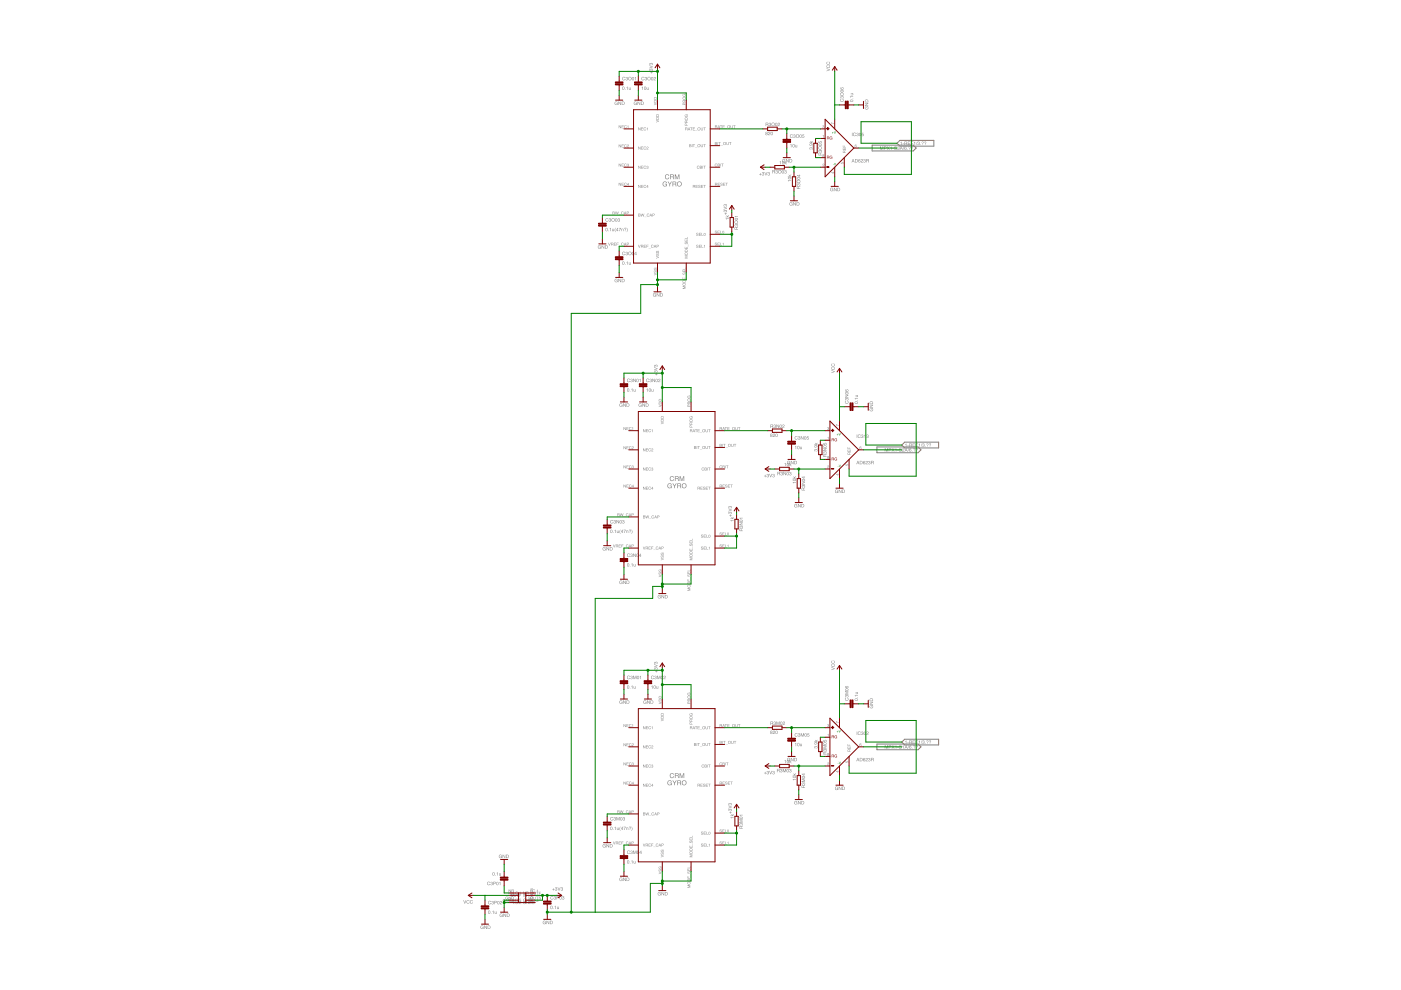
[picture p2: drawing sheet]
<svg xmlns="http://www.w3.org/2000/svg" width="297mm" height="210mm" viewBox="0 0 297 210" stroke-linecap="round" stroke-linejoin="round" font-family="sans-serif">
<g fill="#808080">
<path d="M139.5 189.2l.4-.1 .2 .2a.27 .27 0 0 0-.4-.1 .27 .27 0 0 0-.1 .4 .27 .27 0 0 0 .4 .1l-.2-.2h.3v.3h-.1a.36 .36 0 0 1-.5-.1 .36 .36 0 0 1 0-.5zM140.2 189.1l.5 .6 .1-.6v.7l-.5-.5-.1 .5zM141.1 189.2v.6l.3-.2a.3 .3 0 0 0 0-.3 .3 .3 0 0 0-.3-.1zM141 189.1h.3a.36 .36 0 0 1 .3 .4 .36 .36 0 0 1-.3 .3h-.3z" fill-rule="evenodd"/>
<path d="M131.4 186.2l.4-.1 .2 .2a.27 .27 0 0 0-.4-.2 .27 .27 0 0 0-.1 .4 .27 .27 0 0 0 .4 .1l-.2-.2h.3v.4l-.1-.1a.36 .36 0 0 1-.5 0 .36 .36 0 0 1 0-.5zM132.1 186.1l.5 .6 .1-.6v.7l-.5-.6-.1 .6zM132.9 186.2v.5l.4-.1a.3 .3 0 0 0 0-.4 .3 .3 0 0 0-.4 0zM132.8 186.1h.3a.36 .36 0 0 1 .3 .3 .36 .36 0 0 1-.3 .4h-.3z" fill-rule="evenodd"/>
<path d="M127.9 179.1l.3-.1 .2 .2a.27 .27 0 0 0-.4-.2 .27 .27 0 0 0-.1 .4 .27 .27 0 0 0 .4 .1l-.2-.2h.3v.4l-.1-.1a.36 .36 0 0 1-.5 0 .36 .36 0 0 1 .1-.5zM128.6 179l.4 .6 .1-.6v.7l-.4-.6-.1 .6zM129.4 179.1v.5l.4-.1a.3 .3 0 0 0-.1-.4 .3 .3 0 0 0-.3 0zM129.3 179h.3a.36 .36 0 0 1 .3 .3 .36 .36 0 0 1-.3 .4h-.3z" fill-rule="evenodd"/>
<path d="M131.4 148.6l.4-.1 .2 .2a.27 .27 0 0 0-.4-.1 .27 .27 0 0 0-.1 .3 .27 .27 0 0 0 .4 .1l-.2-.2h.3v.4l-.1-.1a.36 .36 0 0 1-.5 0 .36 .36 0 0 1 0-.5zM132.1 148.5l.5 .6 .1-.6v.7l-.5-.6-.1 .6zM132.9 148.6v.5l.4-.1a.3 .3 0 0 0 0-.3 .3 .3 0 0 0-.4-.1zM132.8 148.5h.3a.36 .36 0 0 1 .3 .4 .36 .36 0 0 1-.3 .3h-.3z" fill-rule="evenodd"/>
<path d="M167 160.8l.3-.1 .2 .2a.27 .27 0 0 0-.4-.2 .27 .27 0 0 0-.1 .4 .27 .27 0 0 0 .4 .1l-.2-.2h.3v.4l-.1-.1a.36 .36 0 0 1-.5 0 .36 .36 0 0 1 .1-.5zM167.7 160.7l.4 .6 .1-.6v.7l-.4-.6-.1 .6zM168.5 160.8v.5l.4-.1a.3 .3 0 0 0-.1-.3 .3 .3 0 0 0-.3-.1zM168.4 160.7h.3a.36 .36 0 0 1 .3 .3 .36 .36 0 0 1-.3 .4h-.3z" fill-rule="evenodd"/>
<path d="M184.5 149.6l.1-.1a.27 .27 0 0 0-.2 .4 .27 .27 0 0 0 .4 .1 .27 .27 0 0 0 .1-.4l-.2 .2v-.3h.4l-.1 .1a.36 .36 0 0 1 0 .5 .36 .36 0 0 1-.5 0 .36 .36 0 0 1 0-.5zM184.4 148.8h.7l-.6 .5 .6 .1h-.7l.6-.5zM184.5 148.2v.4h.5l-.1-.4zM184.5 148.1l.6 .1v.5h-.7z" fill-rule="evenodd"/>
<path d="M168.5 169.9l.3-.1 .2 .2a.27 .27 0 0 0-.3-.1 .27 .27 0 0 0-.2 .4 .27 .27 0 0 0 .4 .1l-.2-.2h.3v.3a.36 .36 0 0 1-.6-.1 .36 .36 0 0 1 .1-.5zM169.2 169.8l.5 .6 .1-.6v.7l-.5-.5-.1 .5zM170 169.9v.6l.4-.2a.3 .3 0 0 0-.1-.3 .3 .3 0 0 0-.3-.1zM169.9 169.8h.3a.36 .36 0 0 1 .3 .4 .36 .36 0 0 1-.3 .3h-.3z" fill-rule="evenodd"/>
<path d="M177.1 166.9l.4-.1 .2 .2a.27 .27 0 0 0-.4-.2 .27 .27 0 0 0-.1 .4 .27 .27 0 0 0 .4 .1l-.2-.2h.3v.4l-.1-.1a.36 .36 0 0 1-.5 0 .36 .36 0 0 1 0-.5zM177.8 166.8l.5 .6 .1-.6v.7l-.5-.6-.1 .6zM178.6 166.9v.5l.4-.1a.3 .3 0 0 0 0-.4 .3 .3 0 0 0-.4 0zM178.6 166.8h.2a.36 .36 0 0 1 .3 .3 .36 .36 0 0 1-.3 .4h-.2z" fill-rule="evenodd"/>
<path d="M105.9 181.3l.3-.1 .2 .2a.27 .27 0 0 0-.4-.1 .27 .27 0 0 0-.1 .4 .27 .27 0 0 0 .4 0l-.2-.2h.3v.4l-.1-.1a.36 .36 0 0 1-.5 0 .36 .36 0 0 1 .1-.5zM106.6 181.2l.4 .6 .1-.6v.7l-.4-.5-.1 .5zM107.4 181.3v.5l.4-.1a.3 .3 0 0 0-.1-.3 .3 .3 0 0 0-.3-.1zM107.3 181.2h.3a.36 .36 0 0 1 .3 .4 .36 .36 0 0 1-.3 .3h-.3z" fill-rule="evenodd"/>
<path d="M106 193.8l.4-.1 .2 .2a.27 .27 0 0 0-.4-.1 .27 .27 0 0 0-.1 .3 .27 .27 0 0 0 .4 .1l-.2-.2h.3v.4l-.1-.1a.36 .36 0 0 1-.5 0 .36 .36 0 0 1 0-.5zM106.7 193.7l.5 .6 .1-.6v.7l-.5-.6-.1 .6zM107.6 193.8v.5l.3-.1a.3 .3 0 0 0 0-.3 .3 .3 0 0 0-.3-.1zM107.5 193.7h.2a.36 .36 0 0 1 .3 .4 .36 .36 0 0 1-.3 .3h-.2z" fill-rule="evenodd"/>
<path d="M102 196.3l.3-.1 .2 .3a.27 .27 0 0 0-.4-.2 .27 .27 0 0 0-.1 .4 .27 .27 0 0 0 .4 .1l-.2-.2h.3v.4l-.1-.1a.36 .36 0 0 1-.5-.1 .36 .36 0 0 1 .1-.5zM102.7 196.2l.4 .6 .1-.6v.8l-.4-.6-.1 .6zM103.5 196.3v.6l.4-.2a.3 .3 0 0 0-.1-.3 .3 .3 0 0 0-.3-.1zM103.4 196.2h.3a.36 .36 0 0 1 .3 .4 .36 .36 0 0 1-.3 .4h-.3z" fill-rule="evenodd"/>
<path d="M115.2 195.3l.3-.1 .2 .2a.27 .27 0 0 0-.4-.1 .27 .27 0 0 0-.1 .4 .27 .27 0 0 0 .4 0l-.2-.1h.3v.3l-.1-.1a.36 .36 0 0 1-.5 0 .36 .36 0 0 1 .1-.5zM115.9 195.2l.4 .6 .1-.6v.7l-.4-.5-.1 .5zM116.7 195.3v.6l.4-.2a.3 .3 0 0 0-.1-.3 .3 .3 0 0 0-.3-.1zM116.6 195.2h.3a.36 .36 0 0 1 .3 .4 .36 .36 0 0 1-.3 .3h-.3z" fill-rule="evenodd"/>
<path d="M138.9 142.3h.2l.1-.2v.2l.2 .1h-.2l-.1 .2v-.2zM138.8 141.6h.2a.2 .2 0 0 1 .3-.1 .2 .2 0 0 1 .1 .3 .2 .2 0 0 1-.2 .1l.1-.1v-.2l-.2 .2-.3-.1 .1 .3-.2-.1zM138.7 140.8l.7 .4-.7 .3 .6-.4zM138.8 140.4h.2a.2 .2 0 0 1 .3-.1 .2 .2 0 0 1 .1 .2 .2 .2 0 0 1-.2 .2l.1-.1v-.2l-.2 .2-.3-.1 .1 .3-.2-.1z" fill-rule="evenodd"/>
<path d="M154.6 172.2h.2l.1-.2v.2l.2 .1h-.2l-.1 .2v-.2zM154.5 171.6h.3a.2 .2 0 0 1 .2-.1 .2 .2 0 0 1 .1 .2 .2 .2 0 0 1-.2 .2l.2-.1-.1-.2-.2 .2-.2-.2 .1 .4-.2-.1zM154.4 170.8l.7 .4-.7 .2 .6-.3zM154.5 170.4h.3a.2 .2 0 0 1 .2-.1 .2 .2 0 0 1 .1 .2 .2 .2 0 0 1-.2 .2l.2-.1-.1-.2-.2 .2-.2-.2 .1 .3-.2-.1z" fill-rule="evenodd"/>
<path d="M162.2 163.6l.1 .3h.2h-.2v.3l-.1-.3h-.2h.2zM162.6 163.6l.3-.1v.3a.2 .2 0 0 1 .1 .2 .2 .2 0 0 1-.2 .2 .2 .2 0 0 1-.2-.3l.3 .2-.2-.3 .2-.2-.1-.1-.2 .2zM163.1 163.4l.3 .6 .3-.6-.2 .8zM163.8 163.6l.4-.1-.1 .3a.2 .2 0 0 1 .1 .2 .2 .2 0 0 1-.2 .2 .2 .2 0 0 1-.2-.3l.3 .2-.2-.3 .2-.2-.1-.1-.2 .2z" fill-rule="evenodd"/>
<path d="M117.3 188.3l.1 .2h.2l-.2 .1v.2l-.1-.2h-.2l.2-.1zM117.7 188.2h.4l-.1 .3a.2 .2 0 0 1 .1 .2 .2 .2 0 0 1-.2 .1 .2 .2 0 0 1-.1-.2l.2 .1-.1-.3 .1-.1-.1-.1-.2 .2zM118.2 188.1l.3 .6 .3-.6-.2 .7zM118.9 188.2h.4l-.1 .3a.2 .2 0 0 1 .2 .2 .2 .2 0 0 1-.3 .1 .2 .2 0 0 1-.1-.2l.2 .1-.1-.3 .1-.1-.1-.1-.2 .2z" fill-rule="evenodd"/>
<path d="M98.2 190.9l.3 .6 .4-.6-.3 .7zM99 191l.4-.1 .1 .2a.27 .27 0 0 0-.3-.2 .27 .27 0 0 0-.2 .4 .27 .27 0 0 0 .4 .1l.1-.1a.32 .32 0 0 1-.3 .3 .32 .32 0 0 1-.3-.4zM99.7 191l.4-.1 .2 .2a.27 .27 0 0 0-.4-.2 .27 .27 0 0 0-.1 .4 .27 .27 0 0 0 .3 .1l.2-.1a.32 .32 0 0 1-.4 .3 .32 .32 0 0 1-.3-.4z" fill-rule="evenodd"/>
<path d="M176.3 141.5l.7 .3-.7 .3 .6-.3zM176.3 140.9l.2-.1a.28 .28 0 0 0-.1 .4 .28 .28 0 0 0 .4 0 .28 .28 0 0 0-.1-.4 .32 .32 0 0 1 .3 .3 .32 .32 0 0 1-.4 .3l-.3-.2zM176.3 140.1h.2a.28 .28 0 0 0-.1 .4 .28 .28 0 0 0 .4 0 .28 .28 0 0 0-.1-.5 .32 .32 0 0 1 .3 .4 .32 .32 0 0 1-.4 .3l-.3-.2z" fill-rule="evenodd"/>
<path d="M181.9 160.8l-.1 .3h.2zM181.8 160.7l.4 .7-.2-.2h-.3l-.1 .2zM182.4 160.8v.5l.4-.1a.3 .3 0 0 0-.1-.3 .3 .3 0 0 0-.3-.1zM182.3 160.7h.3a.36 .36 0 0 1 .3 .3 .36 .36 0 0 1-.3 .4h-.3zM183.1 160.7h.2l.1 .2-.2-.1-.1 .2a.23 .23 0 0 1 .3 .1 .23 .23 0 0 1-.1 .3 .23 .23 0 0 1-.3-.2zM183.1 161.2a.15 .15 0 0 0 .3 0 .15 .15 0 0 0-.3 0zM183.6 160.8a.26 .26 0 0 1 .4 .1 .26 .26 0 0 1-.3 .3l-.1 .1 .4 .1h-.5l.4-.5-.1-.1-.3 .2zM184.1 160.8h.4l-.1 .2a.2 .2 0 0 1 .1 .3 .2 .2 0 0 1-.2 .1 .2 .2 0 0 1-.1-.2l.2 .1-.2-.3 .2-.1-.1-.1-.2 .1zM184.8 160.8v.2h.3v-.2zM184.7 160.7h.3a.2 .2 0 0 1 .2 .1 .2 .2 0 0 1-.1 .3l.2 .3-.3-.3h-.2l-.1 .3z" fill-rule="evenodd"/>
<path d="M112.5 190.8h.5l-.4 .1 .4 .1-.4 .3h.4h-.5l.4-.2zM112.6 190.6h.2v-.1zM112.5 190.5l.5-.2-.2 .2 .2 .3zM112.5 189.9l.2 .1 .3-.1-.2 .2 .2 .2-.3-.2-.2 .2 .2-.2zM112.5 189.5l.2 .3v-.2a.16 .16 0 0 1 .2-.1 .16 .16 0 0 1 0 .3l-.4-.1zM112.7 189.7a.1 .1 0 0 0 .2 0 .1 .1 0 0 0-.2 0zM112.5 189.2l.5 .1-.4 .1zM112.5 188.8l.4 .2 .1-.3v.4l-.3-.3v.2h-.1zM112.5 188.4l.2 .2v-.1a.16 .16 0 0 1 .2-.1 .16 .16 0 0 1 0 .3l-.4-.1zM112.7 188.5a.1 .1 0 0 0 .2 0 .1 .1 0 0 0-.2 0z" fill-rule="evenodd"/>
<path d="M103.6 193.1a.3 .3 0 0 1 .4 .3 .3 .3 0 0 1-.5 .3zM103.7 193.2a.26 .26 0 0 0-.2 .3 .26 .26 0 0 0 .3 .1v-.4zM104.1 193.6l.1 .2zM104.4 193.2l.2-.1v.7l-.1-.5zM104.9 193.2l.2 .5 .2-.5v.6l-.4-.1z" fill-rule="evenodd"/>
<path d="M104.5 185a.3 .3 0 0 1 .4 .3 .3 .3 0 0 1-.5 .2zM104.6 185a.26 .26 0 0 0-.1 .3 .26 .26 0 0 0 .2 .2l.1-.4zM105 185.5l.1 .1zM105.3 185.1l.2-.2v.7v-.5zM105.8 185.1l.2 .5 .2-.5v.5h-.4z" fill-rule="evenodd"/>
<path d="M116.8 192.1a.3 .3 0 0 1 .4 .3 .3 .3 0 0 1-.5 .2zM116.9 192.1a.26 .26 0 0 0-.1 .3 .26 .26 0 0 0 .2 .2v-.4zM117.3 192.6l.1 .1zM117.6 192.2l.2-.2v.7l-.1-.5zM118.1 192.2l.2 .5 .2-.5v.5h-.4z" fill-rule="evenodd"/>
<path d="M133 182.4a.3 .3 0 0 1 .4 .4 .3 .3 0 0 1-.4 .2zM133.1 182.5a.26 .26 0 0 0-.1 .3 .26 .26 0 0 0 .3 .2v-.5zM133.5 183l.1 .1zM133.8 182.5l.3-.1v.7l-.1-.5zM134.3 182.6l.2 .4 .3-.4v.5l-.4-.1z" fill-rule="evenodd"/>
<path d="M129.5 175.3a.3 .3 0 0 1 .4 .3 .3 .3 0 0 1-.5 .3zM129.6 175.4a.26 .26 0 0 0-.2 .3 .26 .26 0 0 0 .3 .2v-.5zM130 175.9l.1 .1zM130.3 175.4l.2-.1v.7l-.1-.5zM130.8 175.5l.2 .4 .2-.4v.5l-.4-.1zM131.5 175.3l.1 .9-.2-.4zM131.9 175.4l-.2 .3h.2zM132 175.3l.1 .4-.1 .3-.1-.2h-.3zM132.2 175.3h.5l-.3 .7 .2-.6zM132.8 175.5h.4v.5l-.2-.5-.2 .5zM133.5 175.9l.1 .1zM133.4 175.3a.23 .23 0 0 1 .4 .2 .23 .23 0 0 1-.3 .2 .18 .18 0 0 0 .2-.2 .18 .18 0 0 0-.2-.2 .18 .18 0 0 0-.2 .2zM133.9 175.3l.2 .4-.2 .5z" fill-rule="evenodd"/>
<path d="M133 145.4a.3 .3 0 0 1 .4 .3 .3 .3 0 0 1-.4 .2zM133.1 145.4a.26 .26 0 0 0-.1 .3 .26 .26 0 0 0 .3 .2v-.4zM133.5 145.9l.1 .1zM133.8 145.5l.3-.2v.7l-.1-.5zM134.3 145.5l.2 .5 .3-.5v.5h-.4z" fill-rule="evenodd"/>
<path d="M163.4 155.1a.15 .15 0 0 0 .3 0 .15 .15 0 0 0-.3 0zM163.4 155.4a.15 .15 0 0 0 .3 0 .15 .15 0 0 0-.3 0zM163.4 155a.2 .2 0 0 1 .3-.1 .2 .2 0 0 1 0 .3 .21 .21 0 0 1 0 .4 .21 .21 0 0 1-.3 0 .21 .21 0 0 1 0-.4zM163.9 155a.26 .26 0 0 1 .4 .1 .26 .26 0 0 1-.3 .3l-.1 .1 .4 .1h-.4l.3-.5-.1-.1-.2 .2zM164.5 155a.3 .3 0 0 1 .4 .3 .3 .3 0 0 1-.4 .2zM164.6 155a.26 .26 0 0 0-.1 .3 .26 .26 0 0 0 .2 .2l.1-.4z" fill-rule="evenodd"/>
<path d="M172.7 158.3h.3a.2 .2 0 0 1 .2-.1 .2 .2 0 0 1 .1 .3 .2 .2 0 0 1-.2 .1l.2-.1-.1-.2-.2 .2-.3-.1 .2 .3-.2-.1zM173.2 158l.1 .1zM172.7 157.5a.31 .31 0 0 1 .4-.1 .31 .31 0 0 1 .1 .4l.1-.2-.2-.1a.23 .23 0 0 1-.2 .4 .23 .23 0 0 1-.2-.4zM172.7 157.6a.15 .15 0 0 0 .3 0 .15 .15 0 0 0-.3 0zM172.8 156.9l.2 .2 .3-.3-.2 .3 .2 .2h-.7l.4-.1z" fill-rule="evenodd"/>
<path d="M166.3 161.3l.3-.2v.7l-.1-.5zM166.9 161.2a.3 .3 0 0 1 .4 .3 .3 .3 0 0 1-.4 .2zM167 161.2a.26 .26 0 0 0-.1 .3 .26 .26 0 0 0 .3 .2v-.4zM167.4 161.1l.1 .4 .3-.2-.2 .2 .2 .3-.2-.2-.2 .2z" fill-rule="evenodd"/>
<path d="M168.1 165.2l.7 .1h-.5l-.1 .2zM168.1 164.6a.33 .33 0 0 1 .4-.1 .33 .33 0 0 1 .2 .4h-.5zM168.2 164.7a.24 .24 0 0 0 .2 .2 .24 .24 0 0 0 .2-.3zM168.2 164l.2 .2 .4-.2-.3 .2 .3 .2h-.8l.5-.1z" fill-rule="evenodd"/>
<path d="M168.5 157.6l.3-.1v.7l-.1-.5zM169.1 157.5a.3 .3 0 0 1 .4 .4 .3 .3 0 0 1-.4 .2zM169.2 157.6a.26 .26 0 0 0-.1 .3 .26 .26 0 0 0 .3 .2v-.4zM169.6 157.7l.2 .4 .2-.4v.5l-.4-.1z" fill-rule="evenodd"/>
<path d="M181.2 148.2a.33 .33 0 0 1 .5-.1 .33 .33 0 0 1 .1 .4h-.4zM181.3 148.3a.24 .24 0 0 0 .3 .2 .24 .24 0 0 0 .2-.3zM181.8 147.9l.1 .1zM181.2 147.4l.7 .1h-.5l-.1 .2zM181.4 146.7h.5v.4l-.5 .1 .4-.2z" fill-rule="evenodd"/>
<path d="M154.9 173.3l.7 .1h-.5l-.1 .1zM155 172.6l.2 .2 .4-.2-.3 .3 .3 .1h-.8l.5-.1z" fill-rule="evenodd"/>
<path d="M139.5 126.2l.4-.1 .2 .3a.27 .27 0 0 0-.4-.2 .27 .27 0 0 0-.1 .4 .27 .27 0 0 0 .4 .1l-.2-.2h.3v.4l-.1-.1a.36 .36 0 0 1-.5 0 .36 .36 0 0 1 0-.6zM140.2 126.2l.5 .5 .1-.5v.7l-.5-.6-.1 .6zM141.1 126.2v.6l.3-.1a.3 .3 0 0 0 0-.4 .3 .3 0 0 0-.3-.1zM141 126.2h.3a.36 .36 0 0 1 .3 .3 .36 .36 0 0 1-.3 .4h-.3z" fill-rule="evenodd"/>
<path d="M131.4 123.2l.4-.1 .2 .2a.27 .27 0 0 0-.4-.1 .27 .27 0 0 0-.1 .3 .27 .27 0 0 0 .4 .1l-.2-.2h.3v.4l-.1-.1a.36 .36 0 0 1-.5 0 .36 .36 0 0 1 0-.5zM132.1 123.1l.5 .6 .1-.6v.7l-.5-.6-.1 .6zM132.9 123.2v.5l.4-.1a.3 .3 0 0 0 0-.3 .3 .3 0 0 0-.4-.1zM132.8 123.1h.3a.36 .36 0 0 1 .3 .4 .36 .36 0 0 1-.3 .3h-.3z" fill-rule="evenodd"/>
<path d="M127.9 116.1l.3-.1 .2 .2a.27 .27 0 0 0-.4-.1 .27 .27 0 0 0-.1 .3 .27 .27 0 0 0 .4 .1l-.2-.2h.3v.4l-.1-.1a.36 .36 0 0 1-.5 0 .36 .36 0 0 1 .1-.5zM128.6 116l.4 .6 .1-.6v.7l-.4-.6-.1 .6zM129.4 116.1v.5l.4-.1a.3 .3 0 0 0-.1-.3 .3 .3 0 0 0-.3-.1zM129.3 116h.3a.36 .36 0 0 1 .3 .4 .36 .36 0 0 1-.3 .3h-.3z" fill-rule="evenodd"/>
<path d="M131.4 85.6l.4-.1 .2 .2a.27 .27 0 0 0-.4-.1 .27 .27 0 0 0-.1 .4 .27 .27 0 0 0 .4 0l-.2-.1h.3v.3l-.1-.1a.36 .36 0 0 1-.5 0 .36 .36 0 0 1 0-.5zM132.1 85.5l.5 .6 .1-.6v.7l-.5-.5-.1 .5zM132.9 85.6v.6l.4-.2a.3 .3 0 0 0 0-.3 .3 .3 0 0 0-.4-.1zM132.8 85.5h.3a.36 .36 0 0 1 .3 .4 .36 .36 0 0 1-.3 .3h-.3z" fill-rule="evenodd"/>
<path d="M167 97.8l.3-.1 .2 .2a.27 .27 0 0 0-.4-.1 .27 .27 0 0 0-.1 .4 .27 .27 0 0 0 .4 0l-.2-.2h.3v.4l-.1-.1a.36 .36 0 0 1-.5 0 .36 .36 0 0 1 .1-.5zM167.7 97.7l.4 .6 .1-.6v.7l-.4-.5-.1 .5zM168.5 97.8v.5l.4-.1a.3 .3 0 0 0-.1-.3 .3 .3 0 0 0-.3-.1zM168.4 97.7h.3a.36 .36 0 0 1 .3 .4 .36 .36 0 0 1-.3 .3h-.3z" fill-rule="evenodd"/>
<path d="M184.5 86.6h.1a.27 .27 0 0 0-.2 .3 .27 .27 0 0 0 .4 .2 .27 .27 0 0 0 .1-.4l-.2 .2v-.3h.4h-.1a.36 .36 0 0 1 0 .5 .36 .36 0 0 1-.5 0 .36 .36 0 0 1 0-.5zM184.4 85.8h.7l-.6 .5 .6 .1h-.7l.6-.5zM184.5 85.2v.4h.5l-.1-.4zM184.5 85.2h.6v.5h-.7z" fill-rule="evenodd"/>
<path d="M168.5 106.9l.3-.1 .2 .3a.27 .27 0 0 0-.3-.2 .27 .27 0 0 0-.2 .4 .27 .27 0 0 0 .4 .1l-.2-.2h.3v.4v-.1a.36 .36 0 0 1-.6 0 .36 .36 0 0 1 .1-.6zM169.2 106.9l.5 .5 .1-.5v.7l-.5-.6-.1 .6zM170 106.9v.6l.4-.1a.3 .3 0 0 0-.1-.4 .3 .3 0 0 0-.3-.1zM169.9 106.9h.3a.36 .36 0 0 1 .3 .3 .36 .36 0 0 1-.3 .4h-.3z" fill-rule="evenodd"/>
<path d="M177.1 103.9l.4-.1 .2 .2a.27 .27 0 0 0-.4-.1 .27 .27 0 0 0-.1 .4 .27 .27 0 0 0 .4 0l-.2-.2h.3v.4l-.1-.1a.36 .36 0 0 1-.5 0 .36 .36 0 0 1 0-.5zM177.8 103.8l.5 .6 .1-.6v.7l-.5-.6-.1 .6zM178.6 103.9v.5l.4-.1a.3 .3 0 0 0 0-.3 .3 .3 0 0 0-.4-.1zM178.6 103.8h.2a.36 .36 0 0 1 .3 .4 .36 .36 0 0 1-.3 .3h-.2z" fill-rule="evenodd"/>
<path d="M138.9 79.3h.2l.1-.2v.2l.2 .1h-.2l-.1 .2v-.2zM138.8 78.6l.2 .1a.2 .2 0 0 1 .3-.1 .2 .2 0 0 1 .1 .2 .2 .2 0 0 1-.2 .1h.1v-.2l-.2 .1-.3-.1 .1 .3-.2-.1zM138.7 77.9l.7 .3-.7 .3 .6-.3zM138.8 77.4h.2a.2 .2 0 0 1 .3-.1 .2 .2 0 0 1 .1 .3 .2 .2 0 0 1-.2 .1h.1v-.3l-.2 .2-.3-.1 .1 .3-.2-.1z" fill-rule="evenodd"/>
<path d="M154.6 109.3h.2l.1-.2v.2h.2h-.2l-.1 .3v-.3zM154.5 108.6h.3a.2 .2 0 0 1 .2-.1 .2 .2 0 0 1 .1 .3 .2 .2 0 0 1-.2 .1l.2-.1-.1-.2-.2 .2-.2-.1 .1 .3-.2-.1zM154.4 107.8l.7 .4-.7 .2 .6-.3zM154.5 107.4h.3a.2 .2 0 0 1 .2-.1 .2 .2 0 0 1 .1 .2 .2 .2 0 0 1-.2 .2l.2-.1-.1-.2-.2 .2-.2-.2 .1 .4-.2-.1z" fill-rule="evenodd"/>
<path d="M162.2 100.7l.1 .2h.2l-.2 .1v.2l-.1-.2h-.2l.2-.1zM162.6 100.6l.3-.1v.3a.2 .2 0 0 1 .1 .3 .2 .2 0 0 1-.2 .1 .2 .2 0 0 1-.2-.2l.3 .1-.2-.3 .2-.1-.1-.1-.2 .1zM163.1 100.5l.3 .6 .3-.6-.2 .7zM163.8 100.6l.4-.1-.1 .3a.2 .2 0 0 1 .1 .3 .2 .2 0 0 1-.2 .1 .2 .2 0 0 1-.2-.2l.3 .1-.2-.3 .2-.1-.1-.1-.2 .1z" fill-rule="evenodd"/>
<path d="M176.3 78.5l.7 .3-.7 .3 .6-.3zM176.3 77.9l.2-.1a.28 .28 0 0 0-.1 .4 .28 .28 0 0 0 .4 0 .28 .28 0 0 0-.1-.4 .32 .32 0 0 1 .3 .4 .32 .32 0 0 1-.4 .2l-.3-.2zM176.3 77.2l.2-.1a.28 .28 0 0 0-.1 .4 .28 .28 0 0 0 .4 0 .28 .28 0 0 0-.1-.4 .32 .32 0 0 1 .3 .3 .32 .32 0 0 1-.4 .3l-.3-.2z" fill-rule="evenodd"/>
<path d="M181.9 97.8l-.1 .3h.2zM181.8 97.7l.4 .7-.2-.2h-.3l-.1 .2zM182.4 97.8v.5l.4-.1a.3 .3 0 0 0-.1-.3 .3 .3 0 0 0-.3-.1zM182.3 97.7h.3a.36 .36 0 0 1 .3 .4 .36 .36 0 0 1-.3 .3h-.3zM183.1 97.8l.2-.1 .1 .2-.2-.1-.1 .2a.23 .23 0 0 1 .3 .1 .23 .23 0 0 1-.1 .3 .23 .23 0 0 1-.3-.1zM183.1 98.2a.15 .15 0 0 0 .3 0 .15 .15 0 0 0-.3 0zM183.6 97.8a.26 .26 0 0 1 .4 .1 .26 .26 0 0 1-.3 .4h-.1l.4 .1h-.5l.4-.5-.1-.1-.3 .2zM184.1 97.8h.4l-.1 .3a.2 .2 0 0 1 .1 .2 .2 .2 0 0 1-.2 .1 .2 .2 0 0 1-.1-.2l.2 .1-.2-.3 .2-.1-.1-.1-.2 .2zM184.8 97.8v.2h.3v-.2zM184.7 97.7h.3a.2 .2 0 0 1 .2 .1 .2 .2 0 0 1-.1 .3l.2 .3-.3-.3h-.2l-.1 .3z" fill-rule="evenodd"/>
<path d="M133 119.5a.3 .3 0 0 1 .4 .3 .3 .3 0 0 1-.4 .2zM133.1 119.5a.26 .26 0 0 0-.1 .3 .26 .26 0 0 0 .3 .2v-.4zM133.5 120l.1 .1zM133.8 119.6l.3-.2v.7l-.1-.5zM134.3 119.6l.2 .5 .3-.5v.5h-.4z" fill-rule="evenodd"/>
<path d="M129.5 112.3a.3 .3 0 0 1 .4 .4 .3 .3 0 0 1-.5 .2zM129.6 112.4a.26 .26 0 0 0-.2 .3 .26 .26 0 0 0 .3 .2v-.4zM130 112.9l.1 .1zM130.3 112.4l.2-.1v.7l-.1-.5zM130.8 112.5l.2 .4 .2-.4v.5l-.4-.1zM131.5 112.3l.1 .9-.2-.4zM131.9 112.4l-.2 .4h.2zM132 112.3l.1 .5-.1 .2-.1-.2h-.3zM132.2 112.3h.5l-.3 .7 .2-.6zM132.8 112.5l.4 .1v.4l-.2-.4-.2 .4zM133.5 112.9l.1 .1zM133.4 112.3a.23 .23 0 0 1 .4 .2 .23 .23 0 0 1-.3 .3v-.1a.18 .18 0 0 0 .2-.2 .18 .18 0 0 0-.2-.2 .18 .18 0 0 0-.2 .2zM133.9 112.3l.2 .4-.2 .5z" fill-rule="evenodd"/>
<path d="M133 82.4a.3 .3 0 0 1 .4 .3 .3 .3 0 0 1-.4 .3zM133.1 82.4a.26 .26 0 0 0-.1 .3 .26 .26 0 0 0 .3 .2v-.4zM133.5 82.9l.1 .1zM133.8 82.5l.3-.2v.7l-.1-.5zM134.3 82.5l.2 .5 .3-.5v.5h-.4z" fill-rule="evenodd"/>
<path d="M163.4 92.1a.15 .15 0 0 0 .3 0 .15 .15 0 0 0-.3 0zM163.4 92.5a.15 .15 0 0 0 .3 0 .15 .15 0 0 0-.3 0zM163.4 92a.2 .2 0 0 1 .3 0 .2 .2 0 0 1 0 .3 .21 .21 0 0 1 0 .3 .21 .21 0 0 1-.3 0 .21 .21 0 0 1 0-.3zM163.9 92a.26 .26 0 0 1 .4 .2 .26 .26 0 0 1-.3 .3l-.1 .1h.4h-.4l.3-.4-.1-.2-.2 .2zM164.5 92a.3 .3 0 0 1 .4 .3 .3 .3 0 0 1-.4 .2zM164.6 92a.26 .26 0 0 0-.1 .3 .26 .26 0 0 0 .2 .2l.1-.4z" fill-rule="evenodd"/>
<path d="M172.7 95.3h.3a.2 .2 0 0 1 .2-.1 .2 .2 0 0 1 .1 .3 .2 .2 0 0 1-.2 .1h.2l-.1-.3-.2 .2-.3-.1 .2 .3-.2-.1zM173.2 95l.1 .1zM172.7 94.5a.31 .31 0 0 1 .4-.1 .31 .31 0 0 1 .1 .5l.1-.3-.2-.1a.23 .23 0 0 1-.2 .4 .23 .23 0 0 1-.2-.4zM172.7 94.6a.15 .15 0 0 0 .3 0 .15 .15 0 0 0-.3 0zM172.8 93.9l.2 .2 .3-.2-.2 .2 .2 .2h-.7l.4-.1z" fill-rule="evenodd"/>
<path d="M166.3 98.3l.3-.1v.6l-.1-.4zM166.9 98.2a.3 .3 0 0 1 .4 .3 .3 .3 0 0 1-.4 .3zM167 98.2a.26 .26 0 0 0-.1 .4 .26 .26 0 0 0 .3 .1v-.4zM167.4 98.1l.1 .4 .3-.2-.2 .2 .2 .3-.2-.2-.2 .2z" fill-rule="evenodd"/>
<path d="M168.1 102.2l.7 .1h-.5l-.1 .2zM168.1 101.6a.33 .33 0 0 1 .4-.1 .33 .33 0 0 1 .2 .4l-.5 .1zM168.2 101.7a.24 .24 0 0 0 .2 .2 .24 .24 0 0 0 .2-.3zM168.2 101l.2 .2 .4-.2-.3 .3 .3 .1h-.8l.5-.1z" fill-rule="evenodd"/>
<path d="M168.5 94.7l.3-.2v.7l-.1-.5zM169.1 94.6a.3 .3 0 0 1 .4 .3 .3 .3 0 0 1-.4 .2zM169.2 94.6a.26 .26 0 0 0-.1 .3 .26 .26 0 0 0 .3 .2v-.4zM169.6 94.7l.2 .5 .2-.5v.5h-.4z" fill-rule="evenodd"/>
<path d="M181.2 85.2a.33 .33 0 0 1 .5-.1 .33 .33 0 0 1 .1 .4l-.4 .1zM181.3 85.3a.24 .24 0 0 0 .3 .2 .24 .24 0 0 0 .2-.2zM181.8 84.9l.1 .1zM181.2 84.4l.7 .1h-.5l-.1 .2zM181.4 83.8h.5v.3l-.5 .1 .4-.2z" fill-rule="evenodd"/>
<path d="M154.9 110.3l.7 .1h-.5l-.1 .2zM155 109.6l.2 .2 .4-.2-.3 .3 .3 .1h-.8h.5z" fill-rule="evenodd"/>
<path d="M138.5 62.2h.4l.2 .2a.27 .27 0 0 0-.4-.2 .27 .27 0 0 0-.1 .4 .27 .27 0 0 0 .4 .1l-.2-.2h.3v.4l-.1-.1a.36 .36 0 0 1-.5 0 .36 .36 0 0 1 0-.6zM139.2 62.2l.5 .5 .1-.5v.7l-.5-.6-.1 .6zM140.1 62.2v.6l.3-.1a.3 .3 0 0 0 0-.4 .3 .3 0 0 0-.3-.1zM140 62.2h.2a.36 .36 0 0 1 .3 .3 .36 .36 0 0 1-.3 .4h-.2z" fill-rule="evenodd"/>
<path d="M130.4 59.2l.3-.1 .2 .2a.27 .27 0 0 0-.3-.1 .27 .27 0 0 0-.1 .4 .27 .27 0 0 0 .4 0l-.3-.2h.4v.4l-.1-.1a.36 .36 0 0 1-.6 0 .36 .36 0 0 1 .1-.5zM131.1 59.1l.5 .6 .1-.6v.7l-.5-.5-.1 .5zM131.9 59.2v.5l.4-.1a.3 .3 0 0 0 0-.3 .3 .3 0 0 0-.4-.1zM131.8 59.1h.3a.36 .36 0 0 1 .3 .4 .36 .36 0 0 1-.3 .3h-.3z" fill-rule="evenodd"/>
<path d="M126.9 52.1l.3-.1 .2 .2a.27 .27 0 0 0-.4-.1 .27 .27 0 0 0-.1 .3 .27 .27 0 0 0 .4 .1l-.2-.2h.3v.4l-.1-.1a.36 .36 0 0 1-.5 0 .36 .36 0 0 1 .1-.5zM127.6 52l.4 .6 .1-.6v.7l-.5-.6v.6zM128.4 52.1v.5l.3-.1a.3 .3 0 0 0 0-.3 .3 .3 0 0 0-.3-.1zM128.3 52h.3a.36 .36 0 0 1 .3 .4 .36 .36 0 0 1-.3 .3h-.3z" fill-rule="evenodd"/>
<path d="M130.4 21.6l.3-.1 .2 .3a.27 .27 0 0 0-.3-.2 .27 .27 0 0 0-.1 .4 .27 .27 0 0 0 .4 .1l-.3-.2h.4v.3h-.1a.36 .36 0 0 1-.6-.1 .36 .36 0 0 1 .1-.5zM131.1 21.5l.5 .6 .1-.6v.7l-.5-.5-.1 .5zM131.9 21.6v.6l.4-.2a.3 .3 0 0 0 0-.3 .3 .3 0 0 0-.4-.1zM131.8 21.5h.3a.36 .36 0 0 1 .3 .4 .36 .36 0 0 1-.3 .3h-.3z" fill-rule="evenodd"/>
<path d="M166 33.8l.3-.1 .2 .2a.27 .27 0 0 0-.4-.1 .27 .27 0 0 0-.1 .4 .27 .27 0 0 0 .4 0l-.2-.1h.3v.3l-.1-.1a.36 .36 0 0 1-.5 0 .36 .36 0 0 1 .1-.5zM166.7 33.7l.4 .6 .1-.6v.7l-.5-.5v.5zM167.5 33.8v.6l.3-.2a.3 .3 0 0 0 0-.3 .3 .3 0 0 0-.3-.1zM167.4 33.7h.3a.36 .36 0 0 1 .3 .4 .36 .36 0 0 1-.3 .3h-.3z" fill-rule="evenodd"/>
<path d="M183.5 22.6h.1a.27 .27 0 0 0-.2 .3 .27 .27 0 0 0 .4 .2 .27 .27 0 0 0 .1-.4l-.2 .2v-.3h.4l-.1 .1a.36 .36 0 0 1 0 .5 .36 .36 0 0 1-.5-.1 .36 .36 0 0 1 0-.5zM183.4 21.8h.7l-.6 .5 .6 .1h-.7l.6-.5zM183.5 21.3v.3h.5l-.1-.3zM183.5 21.2h.5l.1 .5h-.7z" fill-rule="evenodd"/>
<path d="M167.5 42.9h.3l.2 .2a.27 .27 0 0 0-.4-.2 .27 .27 0 0 0-.1 .4 .27 .27 0 0 0 .4 .1l-.2-.2h.3v.4l-.1-.1a.36 .36 0 0 1-.5 0 .36 .36 0 0 1 .1-.6zM168.2 42.9l.5 .5v-.5v.7l-.4-.6-.1 .6zM169 42.9v.6l.4-.1a.3 .3 0 0 0-.1-.4 .3 .3 0 0 0-.3-.1zM168.9 42.9h.3a.36 .36 0 0 1 .3 .3 .36 .36 0 0 1-.3 .4h-.3z" fill-rule="evenodd"/>
<path d="M176.1 39.9l.3-.1 .3 .2a.27 .27 0 0 0-.4-.1 .27 .27 0 0 0-.1 .4 .27 .27 0 0 0 .4 0l-.3-.1h.4v.3l-.1-.1a.36 .36 0 0 1-.5 0 .36 .36 0 0 1 0-.5zM176.8 39.8l.5 .6 .1-.6v.7l-.5-.5-.1 .5zM177.6 39.9v.6l.4-.2a.3 .3 0 0 0 0-.3 .3 .3 0 0 0-.4-.1zM177.5 39.8h.3a.36 .36 0 0 1 .3 .4 .36 .36 0 0 1-.3 .3h-.3z" fill-rule="evenodd"/>
<path d="M137.9 15.3h.2l.1-.2v.2l.2 .1h-.2l-.1 .2v-.2zM137.7 14.6l.3 .1a.2 .2 0 0 1 .3-.1 .2 .2 0 0 1 .1 .2 .2 .2 0 0 1-.2 .2l.1-.1-.1-.2-.1 .2-.3-.2 .1 .3-.2-.1zM137.7 13.9l.7 .3-.7 .3 .6-.3zM137.7 13.4l.3 .1a.2 .2 0 0 1 .3-.1 .2 .2 0 0 1 .1 .2 .2 .2 0 0 1-.2 .1h.1l-.1-.3-.1 .2-.3-.1 .1 .3-.2-.1z" fill-rule="evenodd"/>
<path d="M153.6 45.3h.2l.1-.2v.2l.2 .1h-.2l-.1 .2v-.2zM153.5 44.6h.3a.2 .2 0 0 1 .2-.1 .2 .2 0 0 1 .1 .3 .2 .2 0 0 1-.2 .1l.2-.1-.1-.2-.2 .2-.3-.1 .2 .3-.2-.1zM153.4 43.8l.7 .4-.7 .3 .6-.4zM153.5 43.4h.3a.2 .2 0 0 1 .2-.1 .2 .2 0 0 1 .1 .2 .2 .2 0 0 1-.2 .2l.2-.1-.1-.2-.2 .2-.3-.1 .2 .3-.2-.1z" fill-rule="evenodd"/>
<path d="M161.2 36.7l.1 .2h.2l-.2 .1v.2l-.1-.2h-.2l.2-.1zM161.6 36.6l.3-.1v.3a.2 .2 0 0 1 .1 .3 .2 .2 0 0 1-.2 .1 .2 .2 0 0 1-.2-.2l.3 .1-.2-.3 .2-.1-.1-.1-.3 .1zM162.1 36.5l.3 .6 .3-.6-.3 .7zM162.8 36.6l.3-.1v.3a.2 .2 0 0 1 .1 .3 .2 .2 0 0 1-.2 .1 .2 .2 0 0 1-.2-.2l.3 .1-.2-.3 .2-.1-.1-.1-.2 .1z" fill-rule="evenodd"/>
<path d="M175.2 14.5l.8 .4-.8 .2 .7-.3zM175.3 13.9l.2-.1a.28 .28 0 0 0-.1 .4 .28 .28 0 0 0 .4 0 .28 .28 0 0 0-.1-.4 .32 .32 0 0 1 .3 .4 .32 .32 0 0 1-.4 .2l-.3-.2zM175.3 13.2l.2-.1a.28 .28 0 0 0-.1 .4 .28 .28 0 0 0 .4 0 .28 .28 0 0 0-.1-.4 .32 .32 0 0 1 .3 .4 .32 .32 0 0 1-.4 .2l-.3-.2z" fill-rule="evenodd"/>
<path d="M180.9 33.8l-.1 .3h.2zM180.8 33.7l.4 .7-.2-.2h-.3l-.2 .2zM181.4 33.8v.6l.3-.2a.3 .3 0 0 0 0-.3 .3 .3 0 0 0-.3-.1zM181.3 33.7h.3a.36 .36 0 0 1 .3 .4 .36 .36 0 0 1-.3 .3h-.3zM182.1 33.8h.2l.1 .1-.3-.1v.2a.23 .23 0 0 1 .3 .1 .23 .23 0 0 1-.1 .4 .23 .23 0 0 1-.3-.2zM182.1 34.2a.15 .15 0 0 0 .3 0 .15 .15 0 0 0-.3 0zM182.5 33.8a.27 .27 0 0 1 .5 .2 .26 .26 0 0 1-.3 .3l-.1 .1h.4h-.5l.4-.4-.2-.2-.2 .2zM183.1 33.8h.3v.3a.2 .2 0 0 1 .1 .2 .2 .2 0 0 1-.2 .1 .2 .2 0 0 1-.2-.2l.3 .1-.2-.3 .2-.1-.1-.1-.2 .2zM183.8 33.8v.3l.3-.1v-.2zM183.7 33.7h.3a.2 .2 0 0 1 .2 .1 .2 .2 0 0 1-.1 .3l.2 .3-.3-.3h-.2l-.1 .3z" fill-rule="evenodd"/>
<path d="M132 55.5a.3 .3 0 0 1 .4 .3 .3 .3 0 0 1-.4 .2zM132.1 55.5a.26 .26 0 0 0-.1 .3 .26 .26 0 0 0 .3 .2v-.4zM132.5 56l.1 .1zM132.8 55.6l.3-.2v.7l-.1-.5zM133.3 55.6l.2 .5 .2-.5v.5h-.3z" fill-rule="evenodd"/>
<path d="M128.5 48.4a.3 .3 0 0 1 .3 .3 .3 .3 0 0 1-.4 .2zM128.5 48.4a.26 .26 0 0 0-.1 .3 .26 .26 0 0 0 .3 .2v-.4zM129 48.9l.1 .1zM129.3 48.5l.2-.2v.7l-.1-.5zM129.8 48.5l.2 .5 .2-.5v.5h-.4zM130.5 48.3l.1 .9-.3-.4zM130.9 48.5l-.2 .3h.2zM130.9 48.3l.2 .5-.1 .2-.1-.2h-.3zM131.2 48.3h.5l-.3 .7 .2-.6zM131.8 48.5l.4 .1v.4l-.2-.4-.2 .4zM132.5 48.9l.1 .1zM132.4 48.4a.23 .23 0 0 1 .3 .1 .23 .23 0 0 1-.2 .3v-.1a.18 .18 0 0 0 .2-.2 .18 .18 0 0 0-.2-.1 .18 .18 0 0 0-.2 .1zM132.8 48.3l.3 .4-.2 .5z" fill-rule="evenodd"/>
<path d="M132 18.4a.3 .3 0 0 1 .4 .3 .3 .3 0 0 1-.4 .3zM132.1 18.5a.26 .26 0 0 0-.1 .3 .26 .26 0 0 0 .3 .1v-.4zM132.5 18.9l.1 .2zM132.8 18.5l.3-.1v.7l-.1-.5zM133.3 18.5l.2 .5 .2-.5v.6l-.3-.1z" fill-rule="evenodd"/>
<path d="M162.4 28.1a.12 .12 0 0 0 .2 0 .12 .12 0 0 0-.2 0zM162.4 28.5a.15 .15 0 0 0 .3 0 .15 .15 0 0 0-.3 0zM162.4 28a.2 .2 0 0 1 .3 0 .2 .2 0 0 1-.1 .3 .21 .21 0 0 1 .1 .3 .21 .21 0 0 1-.3 0 .21 .21 0 0 1 0-.3zM162.9 28.1a.26 .26 0 0 1 .4 .1 .26 .26 0 0 1-.3 .3l-.1 .1h.4h-.5l.4-.4-.1-.2-.2 .2zM163.5 28a.3 .3 0 0 1 .4 .3 .3 .3 0 0 1-.5 .3zM163.6 28.1a.26 .26 0 0 0-.1 .3 .26 .26 0 0 0 .2 .1v-.4z" fill-rule="evenodd"/>
<path d="M171.7 31.3l.2 .1a.2 .2 0 0 1 .3-.1 .2 .2 0 0 1 .1 .2 .2 .2 0 0 1-.2 .1h.1v-.3l-.2 .2-.3-.1 .1 .3-.2-.1zM172.2 31l.1 .1zM171.7 30.5a.31 .31 0 0 1 .4-.1 .31 .31 0 0 1 0 .5l.1-.3-.2-.1a.23 .23 0 0 1-.2 .4 .23 .23 0 0 1-.1-.4zM171.7 30.6a.15 .15 0 0 0 .3 0 .15 .15 0 0 0-.3 0zM171.8 29.9l.2 .2 .3-.2-.2 .2 .2 .2h-.7l.4-.1z" fill-rule="evenodd"/>
<path d="M165.3 34.3l.3-.1v.7l-.1-.5zM165.9 34.2a.3 .3 0 0 1 .4 .3 .3 .3 0 0 1-.5 .3zM166 34.3a.26 .26 0 0 0-.1 .3 .26 .26 0 0 0 .2 .1l.1-.4zM166.4 34.1l.1 .5 .3-.3-.2 .2 .2 .4-.3-.3-.1 .3z" fill-rule="evenodd"/>
<path d="M167.1 38.2l.6 .1h-.4l-.1 .2zM167.1 37.6a.33 .33 0 0 1 .4-.1 .33 .33 0 0 1 .2 .5h-.5zM167.1 37.7a.24 .24 0 0 0 .3 .2 .24 .24 0 0 0 .2-.2zM167.2 37l.2 .2 .3-.2-.2 .3 .2 .1h-.7l.4-.1z" fill-rule="evenodd"/>
<path d="M167.5 30.7l.3-.2v.7l-.1-.5zM168.1 30.6a.3 .3 0 0 1 .4 .3 .3 .3 0 0 1-.4 .2zM168.2 30.6a.26 .26 0 0 0-.1 .3 .26 .26 0 0 0 .3 .2v-.4zM168.6 30.7l.2 .5 .2-.5v.5h-.4z" fill-rule="evenodd"/>
<path d="M180.2 21.3a.33 .33 0 0 1 .5-.2 .33 .33 0 0 1 .1 .5h-.4zM180.3 21.3a.24 .24 0 0 0 .2 .2 .24 .24 0 0 0 .3-.2zM180.8 20.9l.1 .1zM180.2 20.5l.7 .1h-.5l-.1 .1zM180.4 19.8h.5v.3l-.5 .1 .4-.2z" fill-rule="evenodd"/>
<path d="M153.8 46.3l.7 .1h-.5v.2zM154 45.6l.2 .2 .3-.2-.2 .3 .2 .2h-.7l.4-.1z" fill-rule="evenodd"/>
<path d="M136 18.5l.3-.1v.7l-.1-.5zM136.6 18.4a.3 .3 0 0 1 .4 .3 .3 .3 0 0 1-.4 .3zM136.7 18.5a.26 .26 0 0 0-.1 .3 .26 .26 0 0 0 .3 .1v-.4zM137.1 18.5l.2 .5 .2-.5v.6l-.4-.1z" fill-rule="evenodd"/>
<path d="M134.5 21.6l.3-.1 .2 .3a.27 .27 0 0 0-.4-.2 .27 .27 0 0 0-.1 .4 .27 .27 0 0 0 .4 .1l-.2-.2h.3v.3h-.1a.36 .36 0 0 1-.5-.1 .36 .36 0 0 1 .1-.5zM135.2 21.5l.4 .6 .1-.6v.7l-.4-.5-.1 .5zM136 21.6v.6l.4-.2a.3 .3 0 0 0-.1-.3 .3 .3 0 0 0-.3-.1zM135.9 21.5h.3a.36 .36 0 0 1 .3 .4 .36 .36 0 0 1-.3 .3h-.3z" fill-rule="evenodd"/>
<path d="M137.1 82.5l.2-.2v.7l-.1-.5zM137.7 82.4a.3 .3 0 0 1 .3 .3 .3 .3 0 0 1-.4 .3zM137.7 82.4a.26 .26 0 0 0-.1 .3 .26 .26 0 0 0 .3 .2v-.4zM138.1 82.5l.2 .5 .2-.5v.5h-.3z" fill-rule="evenodd"/>
<path d="M135.5 85.6l.3-.1 .2 .2a.27 .27 0 0 0-.3-.1 .27 .27 0 0 0-.2 .4 .27 .27 0 0 0 .4 0l-.2-.1h.3v.3v-.1a.36 .36 0 0 1-.6 0 .36 .36 0 0 1 .1-.5zM136.2 85.5l.5 .6 .1-.6v.7l-.5-.5-.1 .5zM137 85.6v.6l.4-.2a.3 .3 0 0 0-.1-.3 .3 .3 0 0 0-.3-.1zM136.9 85.5h.3a.36 .36 0 0 1 .3 .4 .36 .36 0 0 1-.3 .3h-.3z" fill-rule="evenodd"/>
<path d="M138.1 145.5l.2-.2v.7l-.1-.5zM138.7 145.4a.3 .3 0 0 1 .3 .3 .3 .3 0 0 1-.4 .2zM138.7 145.4a.26 .26 0 0 0-.1 .3 .26 .26 0 0 0 .3 .2v-.4zM139.1 145.5l.2 .5 .3-.5v.5h-.4z" fill-rule="evenodd"/>
<path d="M136.5 148.6l.3-.1 .2 .2a.27 .27 0 0 0-.3-.1 .27 .27 0 0 0-.2 .3 .27 .27 0 0 0 .4 .1l-.2-.2h.4v.4l-.1-.1a.36 .36 0 0 1-.6 0 .36 .36 0 0 1 .1-.5zM137.2 148.5l.5 .6 .1-.6v.7l-.5-.6-.1 .6zM138 148.6v.5l.4-.1a.3 .3 0 0 0 0-.3 .3 .3 0 0 0-.4-.1zM137.9 148.5h.3a.36 .36 0 0 1 .3 .4 .36 .36 0 0 1-.3 .3h-.3z" fill-rule="evenodd"/>
<path d="M142.1 164.1l.5-.2 .3 .2-.1 .1a.34 .34 0 0 0-.5 0 .34 .34 0 0 0 0 .5 .34 .34 0 0 0 .5-.1h.1a.5 .5 0 0 1-.8 .3 .5 .5 0 0 1 0-.8zM143.2 164.1v.3h.3a.18 .18 0 0 0 .3-.2 .18 .18 0 0 0-.2-.1zM143.1 163.9h.5a.28 .28 0 0 1 .3 .2 .28 .28 0 0 1-.1 .4l.1 .5h-.1l-.1-.4-.2-.1h-.3v.5h-.1zM144.1 163.9h.2l.3 .9 .3-.9h.2v1.1h-.2v-.9l-.3 .9h-.1l-.3-.9v.9h-.1z" fill-rule="evenodd"/>
<path d="M141.6 165.6l.5-.1 .2 .1 .1 .2h-.1a.33 .33 0 0 0-.4-.2 .33 .33 0 0 0-.3 .4 .33 .33 0 0 0 .3 .4 .33 .33 0 0 0 .4-.3h-.3v-.2h.4v.6l-.1-.1a.51 .51 0 0 1-.7-.1 .51 .51 0 0 1 0-.7zM142.6 165.5h.1l.3 .5 .3-.5h.2l-.4 .6v.4h-.2v-.4zM143.7 165.6v.3h.4a.18 .18 0 0 0 .2-.1 .18 .18 0 0 0-.2-.2zM143.6 165.5h.5a.28 .28 0 0 1 .3 .1 .28 .28 0 0 1-.1 .4l.1 .5h-.1l-.1-.4-.1-.1h-.4v.5h-.1zM144.5 166a.55 .55 0 0 1 1.1 0 .55 .55 0 0 1-1.1 0zM144.7 166a.4 .4 0 0 0 .8 0 .4 .4 0 0 0-.8 0z" fill-rule="evenodd"/>
<path d="M136.3 154l.4 .5 .1-.5v.6l-.4-.5-.1 .5zM137 154h.4l-.4 .1v.2h.4h-.4v.2l.4 .1h-.4zM137.6 154.1l.3-.1 .1 .2a.23 .23 0 0 0-.3-.2 .23 .23 0 0 0-.1 .3 .23 .23 0 0 0 .3 .1h.1a.27 .27 0 0 1-.3 .2 .27 .27 0 0 1-.2-.3zM138.1 154.1l.3-.1v.6z" fill-rule="evenodd"/>
<path d="M132.2 153.5l.4 .5 .1-.5v.7l-.4-.5-.1 .5zM132.8 153.5h.5l-.4 .1v.2h.3l-.3 .1v.2l.4 .1h-.5zM133.4 153.6l.3-.1 .2 .2a.23 .23 0 0 0-.3-.1 .23 .23 0 0 0-.1 .3 .23 .23 0 0 0 .3 .1l.1-.1a.27 .27 0 0 1-.3 .3 .27 .27 0 0 1-.2-.4zM134 153.7l.2-.1v.6z" fill-rule="evenodd"/>
<path d="M136.3 158.1l.4 .4 .1-.4v.6l-.4-.5-.1 .5zM137 158.1h.4h-.4v.2h.4l-.4 .1v.2l.4 .1h-.4zM137.6 158.1h.3l.1 .1a.23 .23 0 0 0-.3-.1 .23 .23 0 0 0-.1 .3 .23 .23 0 0 0 .3 .1l.1-.1a.27 .27 0 0 1-.3 .3 .27 .27 0 0 1-.2-.3zM138.1 158.2a.22 .22 0 0 1 .4 .1 .22 .22 0 0 1-.3 .2l.3 .2h-.4l.3-.5-.1-.1-.2 .2z" fill-rule="evenodd"/>
<path d="M132.2 157.6l.4 .5 .1-.5v.6l-.4-.5-.1 .5zM132.8 157.6h.5l-.4 .1v.2h.3h-.3v.2l.4 .1h-.5zM133.4 157.7l.3-.1 .2 .2a.23 .23 0 0 0-.3-.2 .23 .23 0 0 0-.1 .4 .23 .23 0 0 0 .3 0h.1a.27 .27 0 0 1-.3 .2 .27 .27 0 0 1-.2-.3zM134 157.7a.22 .22 0 0 1 .3 .2 .22 .22 0 0 1-.2 .2l.3 .1h-.4l.3-.4-.1-.1-.2 .1z" fill-rule="evenodd"/>
<path d="M136.3 162.1l.4 .5 .1-.5v.6l-.4-.5-.1 .5zM137 162.1h.4l-.4 .1v.2h.4h-.4v.3h.4h-.4zM137.6 162.2l.3-.1 .1 .2a.23 .23 0 0 0-.3-.1 .23 .23 0 0 0-.1 .3 .23 .23 0 0 0 .3 .1l.1-.1a.27 .27 0 0 1-.3 .2 .27 .27 0 0 1-.2-.3zM138.1 162.2h.3a.32 .32 0 0 1 0 .3 .32 .32 0 0 1-.3 .2v-.2l.2 .2 .1-.1-.2-.1 .2-.3-.3 .1z" fill-rule="evenodd"/>
<path d="M132.2 161.7l.4 .5 .1-.5v.6l-.4-.5-.1 .5zM132.8 161.7h.5h-.4v.2h.3l-.3 .1v.2l.4 .1h-.5zM133.4 161.7h.3l.2 .2a.23 .23 0 0 0-.3-.2 .23 .23 0 0 0-.1 .3 .23 .23 0 0 0 .3 .1h.1a.27 .27 0 0 1-.3 .2 .27 .27 0 0 1-.2-.3zM134 161.8l.3-.1a.32 .32 0 0 1 0 .4 .32 .32 0 0 1-.3 .1l-.1-.1 .2 .1 .2-.1-.2-.1 .1-.2-.2 .1z" fill-rule="evenodd"/>
<path d="M136.3 166.2l.4 .5 .1-.5v.6l-.4-.5-.1 .5zM137 166.2h.4l-.4 .1v.1h.4l-.4 .1v.2l.4 .1h-.4zM137.6 166.3l.3-.1 .1 .2a.23 .23 0 0 0-.3-.2 .23 .23 0 0 0-.1 .3 .23 .23 0 0 0 .3 .1h.1a.27 .27 0 0 1-.3 .2 .27 .27 0 0 1-.2-.3zM138.3 166.3l-.2 .3h.2zM138.4 166.2l.1 .4-.1 .2-.3-.2z" fill-rule="evenodd"/>
<path d="M132.2 165.7l.4 .5 .1-.5v.6l-.4-.5-.1 .5zM132.8 165.7h.5l-.4 .1v.2h.3l-.3 .1v.2h.4h-.5zM133.4 165.8l.3-.1 .2 .2a.23 .23 0 0 0-.3-.1 .23 .23 0 0 0-.1 .3 .23 .23 0 0 0 .3 .1l.1-.1a.27 .27 0 0 1-.3 .3 .27 .27 0 0 1-.2-.4zM134.2 165.9l-.2 .2h.2zM134.2 165.7l.2 .4-.1 .2-.4-.1z" fill-rule="evenodd"/>
<path d="M136.4 172.3v.2h.3zM136.4 172.6v.2h.3v-.2zM136.3 172.3h.4v.6h-.4zM136.9 172.3l.2 .5 .1-.5 .2 .5 .2-.5-.1 .6-.3-.5-.2 .5zM137.6 172.9l.5 .1zM138.2 172.4l.3-.1 .2 .2a.23 .23 0 0 0-.3-.2 .23 .23 0 0 0-.1 .3 .23 .23 0 0 0 .3 .1h.1a.27 .27 0 0 1-.3 .2 .27 .27 0 0 1-.3-.3zM139 172.4l-.1 .2h.2zM139 172.3l.3 .6-.2-.2-.4 .2zM139.4 172.3h.2a.18 .18 0 0 1 .2 .1 .18 .18 0 0 1-.2 .2h-.2v.3zM139.4 172.3v.3l.3-.1z" fill-rule="evenodd"/>
<path d="M131 171.9v.2l.2-.1zM131 172.2v.2l.3-.1-.1-.1zM130.9 171.8l.4 .1-.1 .5h-.3zM131.4 171.8l.2 .5 .1-.5 .3 .5 .2-.5-.2 .6-.2-.5-.2 .5zM132.2 172.5h.5zM132.8 171.9l.3-.1 .1 .2a.23 .23 0 0 0-.3-.1 .23 .23 0 0 0-.1 .3 .23 .23 0 0 0 .3 .1l.1-.1a.27 .27 0 0 1-.3 .2 .27 .27 0 0 1-.2-.3zM133.6 171.9l-.1 .3h.1zM133.5 171.8l.3 .6-.1-.1-.4 .1zM133.9 171.8h.3a.18 .18 0 0 1 .2 .2 .18 .18 0 0 1-.2 .2h-.2l-.1 .2zM134 171.9v.2h.3z" fill-rule="evenodd"/>
<path d="M136.3 178.9l.3 .5 .2-.5-.2 .6zM137 178.9v.3l.3-.1v-.1zM136.9 178.9l.5 .1v.5l-.2-.3h-.2l-.1 .3zM137.5 178.9h.5l-.4 .1v.1h.3l-.3 .1v.2l.4 .1h-.5zM138.1 178.9h.4l-.3 .1v.1h.3l-.3 .1v.3zM138.5 179.5l.5 .1zM139.1 179l.3-.1 .2 .2a.23 .23 0 0 0-.3-.2 .23 .23 0 0 0-.1 .3 .23 .23 0 0 0 .3 .1h.1a.27 .27 0 0 1-.3 .2 .27 .27 0 0 1-.3-.3zM139.9 179l-.1 .2h.2zM139.9 178.9l.3 .6-.2-.2-.4 .2zM140.2 178.9h.3a.18 .18 0 0 1 .2 .2 .18 .18 0 0 1-.2 .1h-.2l-.1 .3zM140.3 178.9v.3l.3-.1z" fill-rule="evenodd"/>
<path d="M130 178.4l.2 .5 .3-.5-.2 .6zM130.7 178.5v.2h.3l-.1-.2zM130.6 178.4l.4 .1 .1 .5-.3-.2h-.1l-.1 .2zM131.2 178.4h.4l-.3 .1v.2h.3l-.3 .1v.2h.3h-.4zM131.7 178.4h.5l-.4 .1v.2h.3l-.3 .1v.2zM132.2 179.1h.5zM132.8 178.5l.3-.1 .1 .2a.23 .23 0 0 0-.3-.1 .23 .23 0 0 0-.1 .3 .23 .23 0 0 0 .3 .1l.1-.1a.27 .27 0 0 1-.3 .2 .27 .27 0 0 1-.2-.3zM133.6 178.5l-.1 .3h.2zM133.5 178.4l.3 .6-.1-.1-.4 .1zM133.9 178.4h.3a.18 .18 0 0 1 .2 .2 .18 .18 0 0 1-.2 .2h-.2l-.1 .2zM134 178.5v.2h.3z" fill-rule="evenodd"/>
<path d="M146.4 154.1v.2l.3-.1-.1-.1zM146.3 154l.4 .1 .1 .5-.2-.3h-.2l-.1 .3zM147.1 154.1l-.1 .3h.2zM147.1 154l.3 .6-.2-.2-.4 .2zM147.3 154h.5l-.2 .1v.5l-.1-.5zM147.9 154h.5l-.4 .1v.2h.3h-.3v.2l.4 .1h-.5zM148.4 154.7h.5zM148.9 154.3a.31 .31 0 0 1 .6 0 .31 .31 0 0 1-.6 0zM149 154.3a.25 .25 0 0 0 .5 0 .25 .25 0 0 0-.5 0zM149.6 154l.2 .5h.2v-.5l.1 .3a.24 .24 0 0 1-.3 .3 .24 .24 0 0 1-.2-.3zM150.2 154h.4l-.2 .1v.5v-.5z" fill-rule="evenodd"/>
<path d="M152.7 153.6v.2h.3l-.1-.2zM152.6 153.5l.5 .1v.6l-.2-.3h-.2l-.1 .3zM153.4 153.6l-.1 .3h.2zM153.4 153.5l.3 .7-.2-.2-.4 .2zM153.6 153.5h.5l-.2 .1v.6v-.6zM154.2 153.5h.5l-.4 .1v.2h.3l-.3 .1v.2l.4 .1h-.5zM154.7 154.2l.5 .1zM155.2 153.9a.31 .31 0 0 1 .6 0 .31 .31 0 0 1-.6 0zM155.3 153.8a.25 .25 0 0 0 .5 0 .25 .25 0 0 0-.5 0zM155.9 153.5l.2 .6 .2-.1v-.5l.1 .4a.24 .24 0 0 1-.2 .3 .24 .24 0 0 1-.3-.3zM156.5 153.5h.5l-.2 .1v.6l-.1-.6z" fill-rule="evenodd"/>
<path d="M147.2 157.6v.2h.3zM147.2 157.9v.2l.3-.1v-.1zM147.1 157.6h.5l-.1 .5-.4 .1zM147.7 157.6l.1 .6zM147.9 157.6h.5h-.2v.6l-.1-.6zM148.4 158.2l.5 .1zM148.9 157.9a.31 .31 0 0 1 .6 0 .31 .31 0 0 1-.6 0zM149 157.8a.23 .23 0 0 0 .4 0 .23 .23 0 0 0-.4 0zM149.6 157.6l.1 .5 .3-.1v-.4l.1 .3a.24 .24 0 0 1-.3 .3 .24 .24 0 0 1-.2-.3zM150.1 157.6h.5h-.2v.6v-.6z" fill-rule="evenodd"/>
<path d="M152.7 157.2v.2l.2-.1zM152.7 157.4v.2h.3l-.1-.2zM152.6 157.1l.4 .1-.1 .5h-.3zM153.2 157.1l.1 .6zM153.3 157.1h.5l-.2 .1v.5l-.1-.5zM153.8 157.8h.5zM154.3 157.4a.35 .35 0 0 1 .7 0 .35 .35 0 0 1-.7 0zM154.4 157.4a.25 .25 0 0 0 .5 0 .25 .25 0 0 0-.5 0zM155 157.1l.2 .5h.2v-.5l.1 .3a.24 .24 0 0 1-.2 .3 .24 .24 0 0 1-.3-.3zM155.6 157.1h.5l-.2 .1v.5l-.1-.5z" fill-rule="evenodd"/>
<path d="M148.8 162.2l.3-.1 .2 .2a.23 .23 0 0 0-.3-.1 .23 .23 0 0 0-.1 .3 .23 .23 0 0 0 .3 .1l.1-.1a.27 .27 0 0 1-.3 .2 .27 .27 0 0 1-.2-.3zM149.5 162.2v.2l.2-.1zM149.5 162.4v.3l.3-.1-.1-.1zM149.4 162.1l.4 .1v.5h-.4zM150 162.1l.1 .6zM150.2 162.1h.4l-.2 .1v.5v-.5z" fill-rule="evenodd"/>
<path d="M152.6 161.7h.3l.2 .2a.23 .23 0 0 0-.3-.2 .23 .23 0 0 0-.1 .3 .23 .23 0 0 0 .3 .1h.1a.27 .27 0 0 1-.3 .2 .27 .27 0 0 1-.2-.3zM153.3 161.7v.2h.2zM153.3 162v.2h.3l-.1-.2zM153.2 161.7h.4v.6h-.4zM153.8 161.7l.1 .6zM153.9 161.7h.5h-.2v.6v-.6z" fill-rule="evenodd"/>
<path d="M148 166.3v.2l.3-.1v-.1zM147.9 166.2l.5 .1v.5l-.2-.3h-.2l-.1 .3zM148.5 166.2h.5l-.4 .1v.1h.3l-.3 .1v.2l.4 .1h-.5zM149.1 166.2l.4 .1-.3-.1v.2a.21 .21 0 0 1 .3 .1 .21 .21 0 0 1-.1 .3 .21 .21 0 0 1-.3-.2l.2 .1 .2-.1-.4-.2zM149.7 166.2h.4l-.4 .1v.1h.4l-.4 .1v.2l.4 .1h-.4zM150.2 166.2h.4l-.2 .1v.5v-.5z" fill-rule="evenodd"/>
<path d="M152.7 165.8v.2h.3l-.1-.2zM152.6 165.7l.5 .1v.5l-.2-.2h-.2l-.1 .2zM153.2 165.7h.4l-.3 .1v.2h.3l-.3 .1v.2h.4h-.5zM153.8 165.8h.4h-.3v.2a.21 .21 0 0 1 .3 .1 .21 .21 0 0 1-.1 .3 .21 .21 0 0 1-.3-.3l.2 .2 .1-.1-.3-.2zM154.3 165.7h.5l-.4 .1v.2h.4l-.4 .1v.2h.4h-.5zM154.8 165.7h.5l-.2 .1v.5l-.1-.5z" fill-rule="evenodd"/>
<path d="M148.7 176.4h.4h-.3v.2a.21 .21 0 0 1 .3 .1 .21 .21 0 0 1-.2 .3 .21 .21 0 0 1-.2-.2l.2 .1 .1-.1-.3-.2zM149.2 176.3h.5l-.4 .1v.2h.3l-.3 .1v.2h.4h-.5zM149.8 176.3l.1 .6h.3h-.4zM150.2 176.7a.26 .26 0 0 1 .5 0 .26 .26 0 0 1-.5 0zM150.4 176.4v.5l.1-.3z" fill-rule="evenodd"/>
<path d="M152.6 175.9l.4 .1h-.3v.1a.21 .21 0 0 1 .3 .1 .21 .21 0 0 1-.1 .3 .21 .21 0 0 1-.3-.2l.2 .1 .2-.1-.4-.2zM153.2 175.9h.4l-.4 .1v.1h.4l-.4 .1v.2l.4 .1h-.4zM153.7 175.9l.1 .5 .3 .1h-.4zM154.1 176.2a.3 .3 0 0 1 .6 0 .3 .3 0 0 1-.6 0zM154.3 176v.4l.2-.3z" fill-rule="evenodd"/>
<path d="M148.7 178.9l.4 .1-.3-.1v.2a.21 .21 0 0 1 .3 .1 .21 .21 0 0 1-.2 .3 .21 .21 0 0 1-.2-.2l.2 .1 .1-.1-.3-.2zM149.2 178.9h.5l-.4 .1v.1h.3l-.3 .1v.2l.4 .1h-.5zM149.8 178.9l.1 .5 .3 .1h-.4zM150.3 179l.2-.1v.6z" fill-rule="evenodd"/>
<path d="M152.6 178.5h.4h-.3v.2a.21 .21 0 0 1 .3 .1 .21 .21 0 0 1-.1 .3 .21 .21 0 0 1-.3-.3l.2 .2 .2-.1-.4-.2zM153.2 178.4h.4l-.4 .1v.2h.4l-.4 .1v.2h.4h-.4zM153.7 178.4l.1 .6h.3h-.4zM154.2 178.6l.2-.2v.6z" fill-rule="evenodd"/>
<path d="M140.1 152.4l.6 .3-.6 .2 .5-.2zM140.3 151.9l-.1 .3h.5l-.1-.3zM140.2 151.9h.5v.4h-.6zM140.3 151.3l-.1 .3h.5l-.1-.3zM140.2 151.3h.5v.4h-.6z" fill-rule="evenodd"/>
<path d="M139.7 148.7l.6 .4-.6 .2 .5-.3zM139.8 148.3l-.1 .3h.5l-.1-.3zM139.8 148.2l.4 .1 .1 .4h-.6zM139.8 147.7l-.1 .3h.5l-.1-.3zM139.8 147.6l.4 .1 .1 .4h-.6z" fill-rule="evenodd"/>
<path d="M146.3 153.2h.2l.1 .3 .2 .1h-.6zM146.3 153.2v.3h.2v-.2zM146.3 152.6v.3h.2v-.2zM146.3 152.6l.5-.1-.2 .3v.1l.2 .1h-.6zM146.2 152.1a.31 .31 0 0 1 .6 0 .31 .31 0 0 1-.6 0zM146.3 152.1a.23 .23 0 0 0 .4 0 .23 .23 0 0 0-.4 0zM146.3 151.3l.1-.1a.23 .23 0 0 0-.1 .4 .23 .23 0 0 0 .3 .1 .23 .23 0 0 0 .1-.4l-.2 .2v-.3h.3l-.1 .1a.31 .31 0 0 1 0 .4 .31 .31 0 0 1-.4 0 .31 .31 0 0 1 0-.4z" fill-rule="evenodd"/>
<path d="M145.8 148.8h.3v.3l.3 .1h-.6zM145.9 148.9l-.1 .2h.2v-.2zM145.9 148.3l-.1 .3h.2v-.3zM145.8 148.2h.6l-.3 .2v.2l.3 .1h-.6zM145.8 147.8a.31 .31 0 0 1 .6 0 .31 .31 0 0 1-.6 0zM145.8 147.8a.25 .25 0 0 0 .5 0 .25 .25 0 0 0-.5 0zM145.8 146.9h.1a.23 .23 0 0 0-.1 .3 .23 .23 0 0 0 .3 .1 .23 .23 0 0 0 .1-.3l-.2 .1v-.2h.4h-.1a.31 .31 0 0 1 0 .5 .31 .31 0 0 1-.5-.1 .31 .31 0 0 1 0-.4z" fill-rule="evenodd"/>
<path d="M140.1 181.2l.6 .4-.6 .2 .5-.3zM140.1 180.8l.2-.1-.1 .3h.2a.21 .21 0 0 1 .1-.3 .21 .21 0 0 1 .2 .2 .21 .21 0 0 1-.2 .2l.2-.2h-.2a.21 .21 0 0 1-.3 .3 .21 .21 0 0 1-.1-.4zM140.1 180.2h.2l-.1 .3h.2a.21 .21 0 0 1 .1-.4 .21 .21 0 0 1 .2 .2 .21 .21 0 0 1-.2 .3l.2-.3-.2 .1a.21 .21 0 0 1-.3 .2 .21 .21 0 0 1-.1-.4z" fill-rule="evenodd"/>
<path d="M139.7 184.8l.6 .3-.6 .2 .5-.2zM139.7 184.4l.1-.1-.1 .3h.2a.21 .21 0 0 1 .1-.3 .21 .21 0 0 1 .3 .1 .21 .21 0 0 1-.2 .3l.1-.3-.2 .1a.21 .21 0 0 1-.3 .2 .21 .21 0 0 1 0-.3zM139.7 183.8l.1-.1-.1 .3h.2a.21 .21 0 0 1 .1-.3 .21 .21 0 0 1 .3 .2 .21 .21 0 0 1-.2 .2l.1-.2h-.2a.21 .21 0 0 1-.3 .3 .21 .21 0 0 1 0-.4z" fill-rule="evenodd"/>
<path d="M146.2 181.2h.6h-.5l.5 .2-.5 .3h.5h-.6l.5-.3zM146.2 180.7a.31 .31 0 0 1 .6 0 .31 .31 0 0 1-.6 0zM146.3 180.7a.23 .23 0 0 0 .4 0 .23 .23 0 0 0-.4 0zM146.3 180v.3h.4v-.3zM146.3 179.9l.5 .1v.4h-.6zM146.2 179.3l.1 .4h.2v-.4v.4h.2l.1-.4v.5h-.6zM146.9 178.8v.5zM146.2 178.3h.2l-.1 .3h.1a.21 .21 0 0 1 .1-.3 .21 .21 0 0 1 .3 .1 .21 .21 0 0 1-.2 .3l.1-.3-.1 .1a.21 .21 0 0 1-.3 .2 .21 .21 0 0 1-.1-.4zM146.2 177.7l.1 .4h.2v-.4v.4h.2l.1-.4v.5h-.6zM146.2 177.5h.5l.1-.3v.4z" fill-rule="evenodd"/>
<path d="M145.8 187.6h.6l-.5 .1 .5 .2-.5 .2 .5 .1h-.6l.5-.3zM145.8 187.2a.31 .31 0 0 1 .6 0 .31 .31 0 0 1-.6 0zM145.8 187.2a.25 .25 0 0 0 .5 0 .25 .25 0 0 0-.5 0zM145.9 186.5l-.1 .3h.5l-.1-.3zM145.8 186.4l.5 .1 .1 .4h-.6zM145.8 185.8v.4h.2v-.4l.1 .4h.2l.1-.4v.4h-.6zM146.4 185.3l.1 .4zM145.8 184.8h.1l-.1 .3h.2a.21 .21 0 0 1 .1-.4 .21 .21 0 0 1 .3 .2 .21 .21 0 0 1-.2 .3l.1-.3-.2 .1a.21 .21 0 0 1-.3 .2 .21 .21 0 0 1 0-.4zM145.8 184.2v.4h.2v-.4l.1 .4h.2l.1-.4v.4h-.6zM145.8 184h.5l.1-.3v.4z" fill-rule="evenodd"/>
<path d="M181.6 155.1l.1 .7zM182 155.2l.3-.1 .2 .2a.27 .27 0 0 0-.4-.1 .27 .27 0 0 0-.1 .3 .27 .27 0 0 0 .4 .1h.1a.32 .32 0 0 1-.4 .2 .32 .32 0 0 1-.2-.3zM182.6 155.2h.4l-.1 .2a.2 .2 0 0 1 .1 .3 .2 .2 0 0 1-.2 .1 .2 .2 0 0 1-.1-.2l.2 .1-.1-.3 .1-.1-.1-.1-.2 .2zM183.2 155.2a.3 .3 0 0 1 .4 .3 .3 .3 0 0 1-.4 .2zM183.3 155.2a.26 .26 0 0 0-.1 .3 .26 .26 0 0 0 .3 .2v-.4zM183.7 155.2a.26 .26 0 0 1 .5 .1 .26 .26 0 0 1-.4 .3v.1l.4 .1h-.5l.4-.5-.2-.1-.2 .2z" fill-rule="evenodd"/>
<path d="M175.4 153.6h.3a.32 .32 0 0 1 0 .3 .32 .32 0 0 1-.3 .2v-.1l.2 .1 .1-.1-.2-.1 .2-.2-.3 .1z" fill-rule="evenodd"/>
<path d="M175.4 161.8a.22 .22 0 0 1 .4 .1 .22 .22 0 0 1-.3 .3l.3 .1h-.4l.3-.4-.1-.1-.2 .1z" fill-rule="evenodd"/>
<path d="M177.4 163.5l.2 .2v-.2zM177.3 163.5l.4-.1 .2 .1h-.2l-.1 .3z" fill-rule="evenodd"/>
<path d="M177.3 152.9l.6 .3-.6-.2v.3z" fill-rule="evenodd"/>
<path d="M182.3 157.7h.3h-.2v.2a.2 .2 0 0 1 .2 .1 .2 .2 0 0 1-.1 .2 .2 .2 0 0 1-.3-.1zM182.3 158a.15 .15 0 0 0 .3 0 .15 .15 0 0 0-.3 0z" fill-rule="evenodd"/>
<path d="M175.4 155.7l.3-.1v.6z" fill-rule="evenodd"/>
<path d="M175.5 159.8a.1 .1 0 0 0 .2 0 .1 .1 0 0 0-.2 0zM175.5 160.1a.12 .12 0 0 0 .2 0 .12 .12 0 0 0-.2 0zM175.5 159.7h.2v.2a.18 .18 0 0 1 0 .3 .18 .18 0 0 1-.2 0 .18 .18 0 0 1 0-.3z" fill-rule="evenodd"/>
<path d="M179.8 159v.3h.2v-.3zM179.8 158.9h.5l-.2 .2v.2l.2 .1h-.6zM179.7 158.3l.1 .4h.2v-.3l.1 .3h.2v-.4v.5h-.6zM179.7 157.8l.1 .3h.2l.1-.3v.3l.2 .1h-.6z" fill-rule="evenodd"/>
<path d="M179.3 161.4l.1 .2 .1 .1a.21 .21 0 0 1 .1-.3 .21 .21 0 0 1 .3 .1 .21 .21 0 0 1-.2 .3l.1-.3h-.2v.2h-.3z" fill-rule="evenodd"/>
<path d="M112 190.9h.3a.2 .2 0 0 1 .2 .2 .2 .2 0 0 1-.2 .2l-.3-.1h.4v-.2zM112.1 190.6l.2 .1v-.1zM112 190.6l.5-.2-.2 .1 .2 .4zM112 190.1l.4 .2 .1-.3v.4l-.4-.3 .1 .3-.1-.1z" fill-rule="evenodd"/>
<path d="M110.9 189l.5 .5v-.5v.6l-.4-.5-.1 .5zM111.6 189.1v.2h.4l-.1-.2zM111.6 189l.4 .1 .1 .5-.3-.2h-.2v.2z" fill-rule="evenodd"/>
<path d="M107.8 188.6l.5 .5v-.5v.6l-.4-.5-.1 .5zM108.6 188.7v.2l.3-.1-.1-.1zM108.5 188.6l.4 .1 .1 .5-.3-.3h-.1l-.1 .3z" fill-rule="evenodd"/>
<path d="M111 189.5v.6zM111.2 189.5l.4 .5 .1-.5v.6l-.4-.4-.1 .4z" fill-rule="evenodd"/>
<path d="M108.2 189.1l.1 .6zM108.5 189.1l.4 .5v-.5v.6l-.4-.5v.5z" fill-rule="evenodd"/>
<path d="M111 190.6h.3l.2 .1a.23 .23 0 0 0-.3-.1 .23 .23 0 0 0-.2 .3 .23 .23 0 0 0 .4 .1l-.2-.2h.3v.4l-.1-.1a.31 .31 0 0 1-.4 0 .31 .31 0 0 1 0-.5zM111.6 190.6l.4 .4 .1-.4v.6l-.4-.5-.1 .5zM112.3 190.6v.5l.3-.1a.25 .25 0 0 0 0-.3 .25 .25 0 0 0-.3-.1zM112.2 190.6h.3a.31 .31 0 0 1 .2 .3 .31 .31 0 0 1-.2 .3h-.3z" fill-rule="evenodd"/>
<path d="M107.3 190.2l.2-.1 .2 .2a.23 .23 0 0 0-.3-.1 .23 .23 0 0 0-.1 .3 .23 .23 0 0 0 .3 .1l-.1-.2h.2v.3v-.1a.31 .31 0 0 1-.5 0 .31 .31 0 0 1 .1-.4zM107.9 190.1l.4 .5v-.5v.6l-.4-.5v.5zM108.5 190.2v.4l.4-.1a.25 .25 0 0 0-.1-.3 .25 .25 0 0 0-.3 0zM108.5 190.1h.2a.31 .31 0 0 1 .3 .3 .31 .31 0 0 1-.3 .3h-.2z" fill-rule="evenodd"/>
<path d="M111 191.1h.3l.2 .1a.23 .23 0 0 0-.3-.1 .23 .23 0 0 0-.2 .3 .23 .23 0 0 0 .4 .1l-.2-.2h.3v.4l-.1-.1a.31 .31 0 0 1-.4 0 .31 .31 0 0 1 0-.5zM111.6 191.1l.4 .5 .1-.5v.6l-.4-.5-.1 .5zM112.3 191.1v.5l.3-.1a.25 .25 0 0 0 0-.3 .25 .25 0 0 0-.3-.1zM112.2 191.1h.3a.31 .31 0 0 1 .2 .3 .31 .31 0 0 1-.2 .3h-.3zM112.9 191.1l.4 .1-.3-.1v.2a.21 .21 0 0 1 .3 .1 .21 .21 0 0 1-.2 .3 .21 .21 0 0 1-.2-.2l.1 .1 .2-.1-.4-.2z" fill-rule="evenodd"/>
<path d="M106.7 190.7l.3-.1 .1 .2a.23 .23 0 0 0-.3-.1 .23 .23 0 0 0-.1 .3 .23 .23 0 0 0 .4 .1l-.2-.2h.3v.3l-.1-.1a.31 .31 0 0 1-.5 0 .31 .31 0 0 1 .1-.4zM107.3 190.6l.4 .5 .1-.5v.6l-.4-.5-.1 .5zM108 190.7v.5l.3-.2a.25 .25 0 0 0 0-.2 .25 .25 0 0 0-.3-.1zM107.9 190.6h.2a.31 .31 0 0 1 .3 .3 .31 .31 0 0 1-.3 .3h-.2zM108.6 190.7h.3h-.2v.2a.21 .21 0 0 1 .3 .1 .21 .21 0 0 1-.2 .2 .21 .21 0 0 1-.2-.2l.1 .2 .2-.1-.4-.2z" fill-rule="evenodd"/>
<path d="M108.8 189l.1 .6zM109.1 189.6h.1zM109.3 189.1l.4-.1 .1 .2a.23 .23 0 0 0-.3-.1 .23 .23 0 0 0-.1 .3 .23 .23 0 0 0 .3 .1l.1-.1a.27 .27 0 0 1-.3 .3 .27 .27 0 0 1-.2-.4zM109.9 189.6h.1zM110.2 189.2l.2-.1v.5z" fill-rule="evenodd"/>
<path d="M112.5 188.6l.1 .6zM112.7 189.1l.1 .1zM113 188.7l.3-.1 .1 .2a.23 .23 0 0 0-.3-.2 .23 .23 0 0 0-.1 .3 .23 .23 0 0 0 .4 .1h.1a.27 .27 0 0 1-.4 .2 .27 .27 0 0 1-.2-.3zM113.6 189.1v.1zM113.8 188.7l.2-.1v.6z" fill-rule="evenodd"/>
<path d="M108.3 189.9a.31 .31 0 0 1 .6 0 .31 .31 0 0 1-.6 0zM108.3 189.8a.25 .25 0 0 0 .5 0 .25 .25 0 0 0-.5 0zM109 189.5l.1 .6 .2-.1 .1-.5v.4a.24 .24 0 0 1-.2 .3 .24 .24 0 0 1-.2-.3zM109.5 189.5h.5l-.2 .1v.6l-.1-.6zM110.1 189.5h.4l-.3 .1v.2h.3l-.3 .1v.3z" fill-rule="evenodd"/>
<path d="M112.4 189.4a.35 .35 0 0 1 .7 0 .35 .35 0 0 1-.7 0zM112.5 189.4a.25 .25 0 0 0 .5 0 .25 .25 0 0 0-.5 0zM113.1 189.1l.2 .5h.2v-.5l.1 .3a.24 .24 0 0 1-.2 .3 .24 .24 0 0 1-.3-.3zM113.7 189.1h.5l-.2 .1v.5l-.1-.5zM114.3 189.1h.4l-.4 .1v.2h.3h-.3v.3z" fill-rule="evenodd"/>
<path d="M108.2 190.9a.31 .31 0 0 1 .6 0 .31 .31 0 0 1-.6 0zM108.3 190.9a.25 .25 0 0 0 .5 0 .25 .25 0 0 0-.5 0zM108.9 190.6l.2 .5 .2-.1v-.4l.1 .3a.24 .24 0 0 1-.2 .3 .24 .24 0 0 1-.3-.3zM109.5 190.6h.5h-.2v.6l-.1-.6zM110.1 190.6l.4 .1-.3-.1v.2a.21 .21 0 0 1 .3 .1 .21 .21 0 0 1-.2 .3 .21 .21 0 0 1-.2-.2l.2 .1 .1-.1-.4-.2z" fill-rule="evenodd"/>
<path d="M112.4 190.4a.35 .35 0 0 1 .7 0 .35 .35 0 0 1-.7 0zM112.5 190.4a.25 .25 0 0 0 .5 0 .25 .25 0 0 0-.5 0zM113.1 190.1l.2 .5h.2v-.5l.1 .4a.24 .24 0 0 1-.2 .2 .24 .24 0 0 1-.3-.2zM113.7 190.1h.5l-.2 .1v.5l-.1-.5zM114.3 190.1l.4 .1h-.3v.1a.21 .21 0 0 1 .3 .2 .21 .21 0 0 1-.1 .2 .21 .21 0 0 1-.3-.2l.2 .2 .1-.1-.3-.3z" fill-rule="evenodd"/>
<path d="M108.8 191.1l.1 .6zM109.1 191.6l.1 .1zM109.3 191.1h.4l.1 .2a.23 .23 0 0 0-.3-.2 .23 .23 0 0 0-.1 .3 .23 .23 0 0 0 .3 .1h.1a.27 .27 0 0 1-.3 .2 .27 .27 0 0 1-.2-.3zM109.9 191.6l.1 .1zM110.1 191.2a.22 .22 0 0 1 .4 .1 .22 .22 0 0 1-.3 .3l.3 .1h-.4l.3-.4-.1-.1-.2 .1z" fill-rule="evenodd"/>
<path d="M112.5 190.6l.1 .6zM112.7 191.1l.1 .1zM113 190.7l.3-.1 .1 .2a.23 .23 0 0 0-.3-.1 .23 .23 0 0 0-.1 .3 .23 .23 0 0 0 .4 .1l.1-.1a.27 .27 0 0 1-.4 .2 .27 .27 0 0 1-.2-.3zM113.6 191.1v.1zM113.8 190.7a.22 .22 0 0 1 .3 .2 .22 .22 0 0 1-.3 .2l.4 .1h-.5l.4-.4-.1-.1-.2 .1z" fill-rule="evenodd"/>
<path d="M103.6 191.1l.3-.1 .2 .2a.27 .27 0 0 0-.3-.1 .27 .27 0 0 0-.2 .3 .27 .27 0 0 0 .4 .1h.1a.32 .32 0 0 1-.3 .2 .32 .32 0 0 1-.3-.3zM104.2 191.1h.4v.3a.2 .2 0 0 1 .1 .2 .2 .2 0 0 1-.3 .1 .2 .2 0 0 1-.1-.2l.2 .1-.1-.3 .2-.1-.2-.1-.2 .2zM104.8 191h.3a.21 .21 0 0 1 .2 .2 .21 .21 0 0 1-.2 .2h-.2l-.1 .3zM104.9 191.1v.2h.3v-.2zM105.5 191.1a.3 .3 0 0 1 .4 .3 .3 .3 0 0 1-.4 .2zM105.6 191.1a.26 .26 0 0 0-.1 .3 .26 .26 0 0 0 .3 .2v-.4zM106 191.1a.26 .26 0 0 1 .4 .1 .26 .26 0 0 1-.3 .3v.1l.3 .1h-.4l.4-.5-.2-.1-.2 .2z" fill-rule="evenodd"/>
<path d="M103.4 187h.3l.2 .2a.27 .27 0 0 0-.3-.2 .27 .27 0 0 0-.2 .4 .27 .27 0 0 0 .4 .1l.1-.1a.32 .32 0 0 1-.3 .3 .32 .32 0 0 1-.3-.4zM104 187.1l.4-.1v.3a.2 .2 0 0 1 .1 .2 .2 .2 0 0 1-.3 .2 .2 .2 0 0 1-.1-.2l.2 .1-.1-.3 .2-.1-.2-.1-.2 .1zM104.6 187h.3a.21 .21 0 0 1 .2 .2 .21 .21 0 0 1-.2 .2h-.2l-.1 .3zM104.7 187v.3l.3-.1v-.1zM105.3 187a.3 .3 0 0 1 .4 .3 .3 .3 0 0 1-.4 .3zM105.4 187.1a.26 .26 0 0 0-.1 .3 .26 .26 0 0 0 .3 .1v-.4zM105.8 187.1l.3-.1v.7l-.1-.5z" fill-rule="evenodd"/>
<path d="M116.8 190.1l.3-.1 .2 .2a.27 .27 0 0 0-.3-.2 .27 .27 0 0 0-.2 .4 .27 .27 0 0 0 .4 .1l.1-.1a.32 .32 0 0 1-.3 .3 .32 .32 0 0 1-.3-.4zM117.4 190.1h.4v.2a.2 .2 0 0 1 .1 .3 .2 .2 0 0 1-.3 .1 .2 .2 0 0 1-.1-.2l.2 .1-.1-.3 .2-.1-.2-.1-.2 .1zM118 190h.3a.21 .21 0 0 1 .2 .2 .21 .21 0 0 1-.2 .2h-.2l-.1 .3zM118.1 190.1v.2h.3v-.2zM118.7 190.1a.3 .3 0 0 1 .4 .3 .3 .3 0 0 1-.4 .2zM118.8 190.1a.26 .26 0 0 0-.1 .3 .26 .26 0 0 0 .3 .2v-.4zM119.2 190.1h.4l-.1 .2a.2 .2 0 0 1 .1 .3 .2 .2 0 0 1-.2 .1 .2 .2 0 0 1-.1-.2l.2 .1-.1-.3 .1-.1-.1-.1-.2 .1z" fill-rule="evenodd"/>
<path d="M133 180.4l.4-.1 .2 .3a.27 .27 0 0 0-.4-.2 .27 .27 0 0 0-.1 .4 .27 .27 0 0 0 .4 .1l.1-.1a.32 .32 0 0 1-.4 .3 .32 .32 0 0 1-.3-.4zM133.7 180.5l.3-.1v.3a.2 .2 0 0 1 .1 .2 .2 .2 0 0 1-.2 .2 .2 .2 0 0 1-.2-.3l.3 .2-.2-.3 .2-.2-.1-.1-.2 .2zM134.2 180.3h.2l.2 .6 .2-.6h.1v.8l-.1-.6-.2 .6-.3-.6-.1 .6zM135.1 180.4a.3 .3 0 0 1 .4 .3 .3 .3 0 0 1-.4 .3zM135.2 180.5a.26 .26 0 0 0-.1 .3 .26 .26 0 0 0 .3 .1v-.4zM135.9 180.5l-.2 .3h.2zM135.9 180.4l.2 .4-.1 .3-.1-.2h-.3z" fill-rule="evenodd"/>
<path d="M129.5 173.3l.3-.1 .2 .2a.27 .27 0 0 0-.3-.1 .27 .27 0 0 0-.2 .4 .27 .27 0 0 0 .4 0h.1a.32 .32 0 0 1-.3 .3 .32 .32 0 0 1-.3-.4zM130.1 173.3h.4v.3a.2 .2 0 0 1 .1 .2 .2 .2 0 0 1-.3 .2 .2 .2 0 0 1-.1-.3l.2 .2-.1-.4 .2-.1-.2-.1-.2 .2zM130.7 173.2h.1l.2 .6 .2-.6h.2v.7l-.1-.6-.2 .6-.3-.6-.1 .6zM131.6 173.3a.3 .3 0 0 1 .4 .3 .3 .3 0 0 1-.5 .3zM131.7 173.3a.26 .26 0 0 0-.2 .4 .26 .26 0 0 0 .3 .1v-.4zM132.1 173.3h.3v.3a.2 .2 0 0 1 .1 .2 .2 .2 0 0 1-.2 .2 .2 .2 0 0 1-.2-.3l.3 .2-.2-.4 .2-.1-.1-.1-.3 .2z" fill-rule="evenodd"/>
<path d="M133 143.4l.4-.1 .2 .2a.27 .27 0 0 0-.4-.2 .27 .27 0 0 0-.1 .4 .27 .27 0 0 0 .4 .1l.1-.1a.32 .32 0 0 1-.4 .3 .32 .32 0 0 1-.3-.4zM133.7 143.4l.3-.1v.3a.2 .2 0 0 1 .1 .3 .2 .2 0 0 1-.2 .1 .2 .2 0 0 1-.2-.2l.3 .1-.2-.3 .2-.1-.1-.1-.2 .1zM134.2 143.3h.2l.2 .6 .2-.6h.1v.7l-.1-.6-.2 .6-.3-.6-.1 .6zM135.1 143.3a.3 .3 0 0 1 .4 .4 .3 .3 0 0 1-.4 .2zM135.2 143.4a.26 .26 0 0 0-.1 .3 .26 .26 0 0 0 .3 .2v-.5zM135.6 143.4l.3-.1v.7l-.1-.5z" fill-rule="evenodd"/>
<path d="M163.5 153.1v.2l.3-.1v-.1zM163.4 153h.3a.2 .2 0 0 1 .2 .1 .2 .2 0 0 1-.1 .2l.1 .4-.2-.3h-.2l-.1 .3zM164.1 153.1l.3-.1v.3a.2 .2 0 0 1 .1 .3 .2 .2 0 0 1-.2 .1 .2 .2 0 0 1-.2-.2l.3 .1-.2-.3 .2-.1-.1-.1-.3 .1zM164.6 153h.2l.2 .6 .2-.6h.1v.7l-.1-.6-.2 .6-.3-.6-.1 .6zM165.5 153a.3 .3 0 0 1 .4 .4 .3 .3 0 0 1-.5 .2zM165.6 153.1a.26 .26 0 0 0-.1 .3 .26 .26 0 0 0 .2 .2l.1-.4zM166 153.1a.26 .26 0 0 1 .4 .1 .26 .26 0 0 1-.3 .3l-.1 .1 .4 .1h-.4l.3-.5-.1-.1-.2 .1z" fill-rule="evenodd"/>
<path d="M174.7 159.5l-.1 .3h.3l-.1-.3zM174.6 159.4l.7-.1-.4 .3v.2l.4 .1h-.8zM174.6 158.9h.3a.2 .2 0 0 1 .2-.1 .2 .2 0 0 1 .2 .2 .2 .2 0 0 1-.3 .2l.2-.1-.1-.2-.2 .2-.2-.1 .1 .3-.2-.1zM174.5 158h.8l-.7 .1 .7 .2-.7 .3 .7 .1h-.8v-.2l.6-.2-.6-.2zM174.6 157.5a.33 .33 0 0 1 .4-.1 .33 .33 0 0 1 .2 .4l-.5 .1zM174.7 157.6a.24 .24 0 0 0 .2 .2 .24 .24 0 0 0 .2-.2zM174.6 156.9l.1 .3h.1a.24 .24 0 0 1 .2-.3 .24 .24 0 0 1 .3 .1 .24 .24 0 0 1-.2 .3v-.1a.18 .18 0 0 0 0-.2 .18 .18 0 0 0-.3 .1 .18 .18 0 0 0 .1 .2h-.3z" fill-rule="evenodd"/>
<path d="M164.8 163.1v.3l.4-.1-.1-.2zM164.7 163h.4a.2 .2 0 0 1 .2 .1 .2 .2 0 0 1-.1 .3l.1 .3-.3-.3h-.2l-.1 .3zM165.4 163.1h.4v.3a.2 .2 0 0 1 .1 .2 .2 .2 0 0 1-.3 .1 .2 .2 0 0 1-.1-.2l.2 .1-.1-.3 .2-.1-.2-.1-.2 .2zM166 163h.1l.2 .6 .2-.6h.2v.7l-.1-.6-.2 .6-.3-.6-.1 .6zM166.9 163.1a.3 .3 0 0 1 .4 .3 .3 .3 0 0 1-.5 .2zM166.9 163.1a.26 .26 0 0 0-.1 .3 .26 .26 0 0 0 .3 .2v-.4zM167.4 163.1h.3v.3a.2 .2 0 0 1 .1 .2 .2 .2 0 0 1-.2 .1 .2 .2 0 0 1-.2-.2l.3 .1-.2-.3 .2-.1-.1-.1-.3 .2z" fill-rule="evenodd"/>
<path d="M170.1 166.6l-.1 .4h.3v-.4zM170.1 166.5h.6l-.3 .2v.3l.3 .1h-.7zM170 166h.3a.2 .2 0 0 1 .3-.1 .2 .2 0 0 1 .1 .3 .2 .2 0 0 1-.2 .1l.1-.1-.1-.2-.1 .2-.3-.1 .1 .3-.2-.1zM170 165.1h.7l-.6 .1 .6 .2-.6 .3 .6 .1h-.7v-.1l.6-.2-.6-.3zM170 164.7a.33 .33 0 0 1 .4-.2 .33 .33 0 0 1 .2 .5h-.5zM170.1 164.7a.24 .24 0 0 0 .2 .2 .24 .24 0 0 0 .3-.2zM170.1 164.2l.3 .2v-.2zM170 164.1l.5-.1 .2 .2h-.2l-.1 .3z" fill-rule="evenodd"/>
<path d="M168.6 155.5h.3l.2 .2a.27 .27 0 0 0-.3-.2 .27 .27 0 0 0-.2 .4 .27 .27 0 0 0 .4 .1l.1-.1a.32 .32 0 0 1-.3 .3 .32 .32 0 0 1-.3-.4zM169.2 155.6l.4-.1v.3a.2 .2 0 0 1 .1 .2 .2 .2 0 0 1-.3 .2 .2 .2 0 0 1-.1-.2l.2 .1-.1-.3 .2-.1-.2-.1-.2 .1zM169.8 155.5h.1l.2 .6 .2-.6h.2v.7l-.1-.6-.2 .6-.3-.6-.1 .6zM170.7 155.5a.3 .3 0 0 1 .4 .3 .3 .3 0 0 1-.5 .3zM170.8 155.6a.26 .26 0 0 0-.2 .3 .26 .26 0 0 0 .3 .2v-.5zM171.2 155.5h.4l-.3 .1-.1 .2a.24 .24 0 0 1 .4 .1 .24 .24 0 0 1-.2 .3 .24 .24 0 0 1-.3-.2l.1 .1a.18 .18 0 0 0 .3-.1 .18 .18 0 0 0-.1-.3 .18 .18 0 0 0-.2 .2z" fill-rule="evenodd"/>
<path d="M179.2 148l.2-.1a.28 .28 0 0 0-.1 .5 .28 .28 0 0 0 .4 0 .28 .28 0 0 0-.1-.5 .32 .32 0 0 1 .3 .4 .32 .32 0 0 1-.4 .3l-.3-.2zM179.2 147.5h.3a.2 .2 0 0 1 .2-.1 .2 .2 0 0 1 .2 .2 .2 .2 0 0 1-.2 .2l.1-.1-.1-.2-.1 .2-.3-.2 .1 .3-.2-.1zM179.2 146.6h.7l-.6 .1 .6 .2-.6 .3 .6 .1h-.7v-.2l.6-.2-.6-.2zM179.2 146.1a.33 .33 0 0 1 .4-.1 .33 .33 0 0 1 .2 .4h-.5zM179.3 146.2a.24 .24 0 0 0 .2 .2 .24 .24 0 0 0 .3-.3zM179.2 145.5h.2l-.1 .2 .2 .1a.23 .23 0 0 1 .1-.3 .23 .23 0 0 1 .3 .1 .23 .23 0 0 1-.2 .3l-.5-.1zM179.5 145.7a.15 .15 0 0 0 .3 0 .15 .15 0 0 0-.3 0z" fill-rule="evenodd"/>
<path d="M156.9 175.2l-.1 .4h.3v-.3zM156.9 175.1h.6l-.3 .3v.2l.3 .1h-.7zM156.8 174.6l.3 .1a.2 .2 0 0 1 .3-.1 .2 .2 0 0 1 .1 .2 .2 .2 0 0 1-.2 .1h.1l-.1-.3-.1 .2-.3-.1 .1 .3-.2-.1zM156.8 173.7h.7l-.6 .1 .6 .2-.6 .3 .6 .1h-.7v-.1l.6-.2-.6-.2zM156.8 173.3a.33 .33 0 0 1 .4-.1 .33 .33 0 0 1 .2 .4h-.5zM156.9 173.3a.24 .24 0 0 0 .2 .2 .24 .24 0 0 0 .3-.2zM156.8 172.8l.7 .1h-.5l-.1 .1z" fill-rule="evenodd"/>
<path d="M142.1 101.1l.5-.1 .3 .1-.1 .2a.34 .34 0 0 0-.5-.1 .34 .34 0 0 0 0 .5 .34 .34 0 0 0 .5-.1h.1a.5 .5 0 0 1-.8 .3 .5 .5 0 0 1 0-.8zM143.2 101.1v.3h.3a.18 .18 0 0 0 .3-.1 .18 .18 0 0 0-.2-.2zM143.1 101h.5a.28 .28 0 0 1 .3 .1 .28 .28 0 0 1-.1 .4l.1 .5h-.1l-.1-.4-.2-.1h-.3v.5h-.1zM144.1 101h.2l.3 .8 .3-.8h.2v1h-.2v-.9l-.3 .9h-.1l-.3-.9v.9h-.1z" fill-rule="evenodd"/>
<path d="M141.6 102.6l.5-.1 .2 .1 .1 .2h-.1a.33 .33 0 0 0-.4-.2 .33 .33 0 0 0-.3 .4 .33 .33 0 0 0 .3 .4 .33 .33 0 0 0 .4-.3h-.3v-.1h.4v.5l-.1-.1a.51 .51 0 0 1-.7-.1 .51 .51 0 0 1 0-.7zM142.6 102.5h.1l.3 .5 .3-.5h.2l-.4 .6v.4h-.2v-.4zM143.7 102.6v.4h.4a.18 .18 0 0 0 .2-.2 .18 .18 0 0 0-.2-.2zM143.6 102.5h.5a.28 .28 0 0 1 .3 .2 .28 .28 0 0 1-.1 .3l.1 .5h-.1l-.1-.4h-.1h-.4v.4h-.1zM144.5 103a.55 .55 0 0 1 1.1 0 .55 .55 0 0 1-1.1 0zM144.7 103a.4 .4 0 0 0 .8 0 .4 .4 0 0 0-.8 0z" fill-rule="evenodd"/>
<path d="M136.3 91l.4 .5 .1-.5v.6l-.4-.5-.1 .5zM137 91h.4l-.4 .1v.2h.4h-.4v.3h.4h-.4zM137.6 91.1l.3-.1 .1 .2a.23 .23 0 0 0-.3-.1 .23 .23 0 0 0-.1 .3 .23 .23 0 0 0 .3 .1l.1-.1a.27 .27 0 0 1-.3 .2 .27 .27 0 0 1-.2-.3zM138.1 91.1l.3-.1v.6z" fill-rule="evenodd"/>
<path d="M132.2 90.6l.4 .5 .1-.5v.6l-.4-.5-.1 .5zM132.8 90.6h.5h-.4v.2h.3l-.3 .1v.2l.4 .1h-.5zM133.4 90.6h.3l.2 .2a.23 .23 0 0 0-.3-.2 .23 .23 0 0 0-.1 .3 .23 .23 0 0 0 .3 .1h.1a.27 .27 0 0 1-.3 .2 .27 .27 0 0 1-.2-.3zM134 90.7l.2-.1v.6z" fill-rule="evenodd"/>
<path d="M136.3 95.1l.4 .5 .1-.5v.6l-.4-.5-.1 .5zM137 95.1h.4l-.4 .1v.1h.4l-.4 .1v.2l.4 .1h-.4zM137.6 95.2l.3-.1 .1 .2a.23 .23 0 0 0-.3-.2 .23 .23 0 0 0-.1 .3 .23 .23 0 0 0 .3 .1h.1a.27 .27 0 0 1-.3 .2 .27 .27 0 0 1-.2-.3zM138.1 95.2a.22 .22 0 0 1 .4 .1 .22 .22 0 0 1-.3 .3l.3 .1h-.4l.3-.4-.1-.1-.2 .1z" fill-rule="evenodd"/>
<path d="M132.2 94.6l.4 .5 .1-.5v.6l-.4-.5-.1 .5zM132.8 94.6h.5l-.4 .1v.2h.3l-.3 .1v.2h.4h-.5zM133.4 94.7l.3-.1 .2 .2a.23 .23 0 0 0-.3-.1 .23 .23 0 0 0-.1 .3 .23 .23 0 0 0 .3 .1l.1-.1a.27 .27 0 0 1-.3 .3 .27 .27 0 0 1-.2-.4zM134 94.7a.22 .22 0 0 1 .3 .2 .22 .22 0 0 1-.2 .2l.3 .1h-.4l.3-.4-.1-.1-.2 .2z" fill-rule="evenodd"/>
<path d="M136.3 99.1l.4 .5 .1-.5v.6l-.4-.4-.1 .4zM137 99.1h.4l-.4 .1v.2h.4l-.4 .1v.2h.4h-.4zM137.6 99.2l.3-.1 .1 .2a.23 .23 0 0 0-.3-.1 .23 .23 0 0 0-.1 .3 .23 .23 0 0 0 .3 .1l.1-.1a.27 .27 0 0 1-.3 .3 .27 .27 0 0 1-.2-.4zM138.1 99.2h.3a.32 .32 0 0 1 0 .3 .32 .32 0 0 1-.3 .2v-.1l.2 .1 .1-.1-.2-.1 .2-.3-.3 .2z" fill-rule="evenodd"/>
<path d="M132.2 98.7l.4 .5 .1-.5v.6l-.4-.5-.1 .5zM132.8 98.7h.5l-.4 .1v.2h.3h-.3v.2l.4 .1h-.5zM133.4 98.8l.3-.1 .2 .2a.23 .23 0 0 0-.3-.2 .23 .23 0 0 0-.1 .4 .23 .23 0 0 0 .3 0h.1a.27 .27 0 0 1-.3 .2 .27 .27 0 0 1-.2-.3zM134 98.8h.3a.32 .32 0 0 1 0 .3 .32 .32 0 0 1-.3 .2l-.1-.2 .2 .2 .2-.2-.2-.1 .1-.2-.2 .1z" fill-rule="evenodd"/>
<path d="M136.3 103.2l.4 .5 .1-.5v.6l-.4-.5-.1 .5zM137 103.2h.4l-.4 .1v.2h.4h-.4v.2l.4 .1h-.4zM137.6 103.3l.3-.1 .1 .2a.23 .23 0 0 0-.3-.2 .23 .23 0 0 0-.1 .4 .23 .23 0 0 0 .3 0h.1a.27 .27 0 0 1-.3 .2 .27 .27 0 0 1-.2-.3zM138.3 103.3l-.2 .3h.2zM138.4 103.2l.1 .4-.1 .2-.3-.1z" fill-rule="evenodd"/>
<path d="M132.2 102.8l.4 .5 .1-.5v.6l-.4-.5-.1 .5zM132.8 102.8h.5h-.4v.2h.3l-.3 .1v.2l.4 .1h-.5zM133.4 102.8h.3l.2 .1a.23 .23 0 0 0-.3-.1 .23 .23 0 0 0-.1 .3 .23 .23 0 0 0 .3 .1l.1-.1a.27 .27 0 0 1-.3 .3 .27 .27 0 0 1-.2-.3zM134.2 102.9l-.2 .3h.2zM134.2 102.8l.2 .4-.1 .2-.4-.2z" fill-rule="evenodd"/>
<path d="M136.4 109.4v.2l.3-.1zM136.4 109.6v.2h.3v-.2zM136.3 109.3l.4 .1v.5h-.4zM136.9 109.3l.2 .5 .1-.5 .2 .5 .2-.5-.1 .6-.3-.5-.2 .5zM137.6 110h.5zM138.2 109.4l.3-.1 .2 .2a.23 .23 0 0 0-.3-.2 .23 .23 0 0 0-.1 .4 .23 .23 0 0 0 .3 0h.1a.27 .27 0 0 1-.3 .2 .27 .27 0 0 1-.3-.3zM139 109.4l-.1 .3h.2zM139 109.3l.3 .6-.2-.2-.4 .2zM139.4 109.3h.2a.18 .18 0 0 1 .2 .2 .18 .18 0 0 1-.2 .2h-.2v.2zM139.4 109.4v.2l.3-.1z" fill-rule="evenodd"/>
<path d="M131 108.9v.2h.2zM131 109.2v.2l.3-.1-.1-.1zM130.9 108.9h.4l-.1 .5-.3 .1zM131.4 108.9l.2 .4 .1-.4 .3 .4 .2-.4-.2 .6-.2-.5-.2 .5zM132.2 109.5l.5 .1zM132.8 108.9h.3l.1 .1a.23 .23 0 0 0-.3-.1 .23 .23 0 0 0-.1 .3 .23 .23 0 0 0 .3 .1l.1-.1a.27 .27 0 0 1-.3 .3 .27 .27 0 0 1-.2-.4zM133.6 108.9l-.1 .3h.1zM133.5 108.9l.3 .6-.1-.2-.4 .2zM133.9 108.9h.3a.18 .18 0 0 1 .2 .1 .18 .18 0 0 1-.2 .2h-.2l-.1 .3zM134 108.9v.2h.3z" fill-rule="evenodd"/>
<path d="M136.3 115.9l.3 .5 .2-.5-.2 .6zM137 116v.2l.3-.1v-.1zM136.9 115.9l.5 .1v.5l-.2-.3h-.2l-.1 .3zM137.5 115.9h.5l-.4 .1v.2h.3h-.3v.2l.4 .1h-.5zM138.1 115.9h.4l-.3 .1v.2h.3h-.3v.3zM138.5 116.6h.5zM139.1 116l.3-.1 .2 .2a.23 .23 0 0 0-.3-.2 .23 .23 0 0 0-.1 .4 .23 .23 0 0 0 .3 0h.1a.27 .27 0 0 1-.3 .2 .27 .27 0 0 1-.3-.3zM139.9 116l-.1 .3h.2zM139.9 115.9l.3 .6-.2-.2-.4 .2zM140.2 115.9h.3a.18 .18 0 0 1 .2 .2 .18 .18 0 0 1-.2 .2h-.2l-.1 .2zM140.3 116v.2l.3-.1z" fill-rule="evenodd"/>
<path d="M130 115.5l.2 .5 .3-.5-.2 .6zM130.7 115.5v.2h.3l-.1-.2zM130.6 115.5h.4l.1 .6-.3-.3h-.1l-.1 .3zM131.2 115.5h.4h-.3v.2h.3l-.3 .1v.2l.3 .1h-.4zM131.7 115.5h.5h-.4v.2h.3l-.3 .1v.3zM132.2 116.1l.5 .1zM132.8 115.5h.3l.1 .1a.23 .23 0 0 0-.3-.1 .23 .23 0 0 0-.1 .3 .23 .23 0 0 0 .3 .1l.1-.1a.27 .27 0 0 1-.3 .3 .27 .27 0 0 1-.2-.3zM133.6 115.5l-.1 .3h.2zM133.5 115.5l.3 .6-.1-.2-.4 .2zM133.9 115.5h.3a.18 .18 0 0 1 .2 .1 .18 .18 0 0 1-.2 .2h-.2l-.1 .3zM134 115.5v.2h.3z" fill-rule="evenodd"/>
<path d="M146.4 91.1v.2l.3-.1-.1-.1zM146.3 91l.4 .1 .1 .5-.2-.2h-.2l-.1 .2zM147.1 91.1l-.1 .3h.2zM147.1 91l.3 .6-.2-.2-.4 .2zM147.3 91h.5l-.2 .1v.5l-.1-.5zM147.9 91h.5l-.4 .1v.2h.3h-.3v.3h.4h-.5zM148.4 91.7h.5zM148.9 91.3a.31 .31 0 0 1 .6 0 .31 .31 0 0 1-.6 0zM149 91.3a.25 .25 0 0 0 .5 0 .25 .25 0 0 0-.5 0zM149.6 91l.2 .6 .2-.1v-.5l.1 .4a.24 .24 0 0 1-.3 .2 .24 .24 0 0 1-.2-.2zM150.2 91h.4l-.2 .1v.5v-.5z" fill-rule="evenodd"/>
<path d="M152.7 90.6v.2h.3l-.1-.1zM152.6 90.6h.5v.6l-.2-.3h-.2l-.1 .3zM153.4 90.7l-.1 .2h.2zM153.4 90.6l.3 .6-.2-.2-.4 .2zM153.6 90.6h.5h-.2v.6v-.6zM154.2 90.6h.5h-.4v.2h.3l-.3 .1v.2l.4 .1h-.5zM154.7 91.2l.5 .1zM155.2 90.9a.31 .31 0 0 1 .6 0 .31 .31 0 0 1-.6 0zM155.3 90.9a.25 .25 0 0 0 .5 0 .25 .25 0 0 0-.5 0zM155.9 90.6l.2 .5 .2-.1v-.4l.1 .3a.24 .24 0 0 1-.2 .3 .24 .24 0 0 1-.3-.3zM156.5 90.6h.5h-.2v.6l-.1-.6z" fill-rule="evenodd"/>
<path d="M147.2 94.6v.2h.3zM147.2 94.9v.2h.3v-.2zM147.1 94.6h.5l-.1 .6h-.4zM147.7 94.6l.1 .6zM147.9 94.6h.5h-.2v.6l-.1-.6zM148.4 95.2l.5 .1zM148.9 94.9a.31 .31 0 0 1 .6 0 .31 .31 0 0 1-.6 0zM149 94.9a.23 .23 0 0 0 .4 0 .23 .23 0 0 0-.4 0zM149.6 94.6l.1 .5h.3v-.5l.1 .3a.24 .24 0 0 1-.3 .3 .24 .24 0 0 1-.2-.3zM150.1 94.6h.5h-.2v.6v-.6z" fill-rule="evenodd"/>
<path d="M152.7 94.2v.2l.2-.1zM152.7 94.4v.3l.3-.1-.1-.1zM152.6 94.1l.4 .1-.1 .5h-.3zM153.2 94.1l.1 .6zM153.3 94.1h.5l-.2 .1v.5l-.1-.5zM153.8 94.8h.5zM154.3 94.4a.35 .35 0 0 1 .7 0 .35 .35 0 0 1-.7 0zM154.4 94.4a.25 .25 0 0 0 .5 0 .25 .25 0 0 0-.5 0zM155 94.1l.2 .6 .2-.1v-.5l.1 .4a.24 .24 0 0 1-.2 .2 .24 .24 0 0 1-.3-.2zM155.6 94.1h.5l-.2 .1v.5l-.1-.5z" fill-rule="evenodd"/>
<path d="M148.8 99.2l.3-.1 .2 .2a.23 .23 0 0 0-.3-.1 .23 .23 0 0 0-.1 .3 .23 .23 0 0 0 .3 .1l.1-.1a.27 .27 0 0 1-.3 .3 .27 .27 0 0 1-.2-.4zM149.5 99.2v.2h.2zM149.5 99.5v.2l.3-.1-.1-.1zM149.4 99.1l.4 .1v.5l-.4 .1zM150 99.1l.1 .7zM150.2 99.1h.4l-.2 .1v.6v-.6z" fill-rule="evenodd"/>
<path d="M152.6 98.8l.3-.1 .2 .2a.23 .23 0 0 0-.3-.2 .23 .23 0 0 0-.1 .4 .23 .23 0 0 0 .3 0h.1a.27 .27 0 0 1-.3 .2 .27 .27 0 0 1-.2-.3zM153.3 98.8v.2l.2-.1zM153.3 99v.2h.3l-.1-.2zM153.2 98.7l.4 .1v.5h-.4zM153.8 98.7l.1 .6zM153.9 98.7h.5l-.2 .1v.5v-.5z" fill-rule="evenodd"/>
<path d="M148 103.3v.2l.3-.1v-.1zM147.9 103.2l.5 .1v.5l-.2-.2h-.2l-.1 .2zM148.5 103.2h.5l-.4 .1v.2h.3h-.3v.2l.4 .1h-.5zM149.1 103.2l.4 .1h-.3v.1a.21 .21 0 0 1 .3 .1 .21 .21 0 0 1-.1 .3 .21 .21 0 0 1-.3-.2l.2 .2 .2-.1-.4-.3zM149.7 103.2h.4l-.4 .1v.2h.4h-.4v.2l.4 .1h-.4zM150.2 103.2h.4l-.2 .1v.5v-.5z" fill-rule="evenodd"/>
<path d="M152.7 102.8v.2h.3l-.1-.2zM152.6 102.8h.5v.6l-.2-.3h-.2l-.1 .3zM153.2 102.8h.4h-.3v.2h.3l-.3 .1v.2l.4 .1h-.5zM153.8 102.8h.4h-.3v.2a.21 .21 0 0 1 .3 .1 .21 .21 0 0 1-.1 .3 .21 .21 0 0 1-.3-.2l.2 .1 .1-.1-.3-.2zM154.3 102.8h.5h-.4v.2h.4l-.4 .1v.2l.4 .1h-.5zM154.8 102.8h.5h-.2v.6l-.1-.6z" fill-rule="evenodd"/>
<path d="M148.7 113.4l.4 .1-.3-.1v.2a.21 .21 0 0 1 .3 .1 .21 .21 0 0 1-.2 .3 .21 .21 0 0 1-.2-.2l.2 .1 .1-.1-.3-.2zM149.2 113.4h.5h-.4v.2h.3l-.3 .1v.2l.4 .1h-.5zM149.8 113.4l.1 .5 .3 .1h-.4zM150.2 113.7a.26 .26 0 0 1 .5 0 .26 .26 0 0 1-.5 0zM150.4 113.5v.4l.1-.3z" fill-rule="evenodd"/>
<path d="M152.6 113h.4h-.3v.2a.21 .21 0 0 1 .3 .1 .21 .21 0 0 1-.1 .2 .21 .21 0 0 1-.3-.2l.2 .2 .2-.1-.4-.2zM153.2 112.9h.4l-.4 .1v.2h.4h-.4v.3h.4h-.4zM153.7 112.9l.1 .6h.3h-.4zM154.1 113.3a.3 .3 0 0 1 .6 0 .3 .3 0 0 1-.6 0zM154.3 113v.5l.2-.4z" fill-rule="evenodd"/>
<path d="M148.7 115.9l.4 .1h-.3v.1a.21 .21 0 0 1 .3 .1 .21 .21 0 0 1-.2 .3 .21 .21 0 0 1-.2-.2l.2 .2 .1-.1-.3-.3zM149.2 115.9h.5l-.4 .1v.2h.3h-.3v.2l.4 .1h-.5zM149.8 115.9l.1 .5 .3 .1h-.4zM150.3 116l.2-.1v.6z" fill-rule="evenodd"/>
<path d="M152.6 115.5h.4h-.3v.2a.21 .21 0 0 1 .3 .1 .21 .21 0 0 1-.1 .3 .21 .21 0 0 1-.3-.2l.2 .1 .2-.1-.4-.2zM153.2 115.5h.4h-.4v.2h.4l-.4 .1v.2l.4 .1h-.4zM153.7 115.5l.1 .5 .3 .1h-.4zM154.2 115.6l.2-.1v.6z" fill-rule="evenodd"/>
<path d="M140.1 89.4l.6 .3-.6 .2 .5-.2zM140.3 89l-.1 .3h.5l-.1-.3zM140.2 88.9l.5 .1v.3h-.6zM140.3 88.4l-.1 .2h.5l-.1-.3zM140.2 88.3h.5v.4h-.6z" fill-rule="evenodd"/>
<path d="M139.7 85.8l.6 .3-.6 .2 .5-.3zM139.8 85.3l-.1 .3h.5l-.1-.3zM139.8 85.2l.4 .1 .1 .4h-.6zM139.8 84.7l-.1 .3h.5l-.1-.3zM139.8 84.6l.4 .1 .1 .4h-.6z" fill-rule="evenodd"/>
<path d="M146.3 90.2h.2l.1 .3 .2 .1h-.6zM146.3 90.3v.2h.2v-.2zM146.3 89.7v.3h.2v-.3zM146.3 89.6l.5-.1-.2 .3v.2h.2h-.6zM146.2 89.2a.31 .31 0 0 1 .6 0 .31 .31 0 0 1-.6 0zM146.3 89.2a.23 .23 0 0 0 .4 0 .23 .23 0 0 0-.4 0zM146.3 88.3h.1a.23 .23 0 0 0-.1 .3 .23 .23 0 0 0 .3 .1 .23 .23 0 0 0 .1-.4l-.2 .2v-.2h.3h-.1a.31 .31 0 0 1 0 .5 .31 .31 0 0 1-.4-.1 .31 .31 0 0 1 0-.4z" fill-rule="evenodd"/>
<path d="M145.8 85.8h.3v.4h.3h-.6zM145.9 85.9l-.1 .3h.2v-.3zM145.9 85.3l-.1 .3h.2v-.3zM145.8 85.2h.6l-.3 .2v.2l.3 .1h-.6zM145.8 84.8a.31 .31 0 0 1 .6 0 .31 .31 0 0 1-.6 0zM145.8 84.8a.25 .25 0 0 0 .5 0 .25 .25 0 0 0-.5 0zM145.8 83.9h.1a.23 .23 0 0 0-.1 .3 .23 .23 0 0 0 .3 .1 .23 .23 0 0 0 .1-.3l-.2 .2v-.3h.4l-.1 .1a.31 .31 0 0 1 0 .4 .31 .31 0 0 1-.5 0 .31 .31 0 0 1 0-.5z" fill-rule="evenodd"/>
<path d="M140.1 118.3l.6 .3-.6 .2 .5-.3zM140.1 117.8h.2l-.1 .2h.2a.21 .21 0 0 1 .1-.3 .21 .21 0 0 1 .2 .2 .21 .21 0 0 1-.2 .2l.2-.2h-.2a.21 .21 0 0 1-.3 .3 .21 .21 0 0 1-.1-.4zM140.1 117.3l.2-.1-.1 .3h.2a.21 .21 0 0 1 .1-.3 .21 .21 0 0 1 .2 .1 .21 .21 0 0 1-.2 .3l.2-.3-.2 .1a.21 .21 0 0 1-.3 .2 .21 .21 0 0 1-.1-.3z" fill-rule="evenodd"/>
<path d="M139.7 121.8l.6 .3-.6 .3 .5-.3zM139.7 121.4l.1-.1-.1 .3h.2a.21 .21 0 0 1 .1-.3 .21 .21 0 0 1 .3 .2 .21 .21 0 0 1-.2 .2l.1-.2h-.2a.21 .21 0 0 1-.3 .2 .21 .21 0 0 1 0-.3zM139.7 120.8h.1l-.1 .2h.2a.21 .21 0 0 1 .1-.3 .21 .21 0 0 1 .3 .2 .21 .21 0 0 1-.2 .2l.1-.2h-.2a.21 .21 0 0 1-.3 .3 .21 .21 0 0 1 0-.4z" fill-rule="evenodd"/>
<path d="M146.2 118.2h.6l-.5 .1 .5 .1-.5 .3 .5 .1h-.6l.5-.3zM146.2 117.8a.31 .31 0 0 1 .6 0 .31 .31 0 0 1-.6 0zM146.3 117.8a.23 .23 0 0 0 .4 0 .23 .23 0 0 0-.4 0zM146.3 117v.3h.4v-.3zM146.3 117h.5v.4h-.6zM146.2 116.3l.1 .4h.2v-.3v.3h.2l.1-.4v.5h-.6zM146.9 115.8v.5zM146.2 115.4l.2-.1-.1 .3h.1a.21 .21 0 0 1 .1-.3 .21 .21 0 0 1 .3 .2 .21 .21 0 0 1-.2 .2l.1-.3-.1 .1a.21 .21 0 0 1-.3 .2 .21 .21 0 0 1-.1-.3zM146.2 114.7l.1 .4h.2v-.3v.3h.2l.1-.4v.5h-.6zM146.2 114.5h.5l.1-.3v.4z" fill-rule="evenodd"/>
<path d="M145.8 124.7h.6h-.5l.5 .2-.5 .3h.5h-.6l.5-.2zM145.8 124.3a.31 .31 0 0 1 .6 0 .31 .31 0 0 1-.6 0zM145.8 124.3a.25 .25 0 0 0 .5 0 .25 .25 0 0 0-.5 0zM145.9 123.5l-.1 .3h.5l-.1-.3zM145.8 123.4l.5 .1 .1 .4h-.6zM145.8 122.8v.4h.2v-.4l.1 .4h.2l.1-.4v.5h-.6zM146.4 122.3l.1 .5zM145.8 121.9l.1-.1-.1 .3h.2a.21 .21 0 0 1 .1-.3 .21 .21 0 0 1 .3 .1 .21 .21 0 0 1-.2 .3l.1-.3-.2 .1a.21 .21 0 0 1-.3 .2 .21 .21 0 0 1 0-.3zM145.8 121.2v.4h.2v-.4l.1 .4h.2l.1-.4v.5h-.6zM145.8 121h.5l.1-.3v.4z" fill-rule="evenodd"/>
<path d="M181.6 92.1l.1 .7zM182 92.2l.3-.1 .2 .2a.27 .27 0 0 0-.4-.1 .27 .27 0 0 0-.1 .3 .27 .27 0 0 0 .4 .1h.1a.32 .32 0 0 1-.4 .3 .32 .32 0 0 1-.2-.4zM182.6 92.2h.4l-.1 .3a.2 .2 0 0 1 .1 .2 .2 .2 0 0 1-.2 .1 .2 .2 0 0 1-.1-.2l.2 .1-.1-.3 .1-.1-.1-.1-.2 .2zM183.2 92.3l.2-.2v.7v-.4zM183.7 92.2h.4l-.1 .3a.2 .2 0 0 1 .1 .2 .2 .2 0 0 1-.2 .1 .2 .2 0 0 1-.1-.2l.2 .1-.1-.3 .1-.1-.1-.1-.2 .2z" fill-rule="evenodd"/>
<path d="M175.4 90.7l.3-.1a.32 .32 0 0 1 0 .4 .32 .32 0 0 1-.3 .1v-.1l.2 .1 .1-.1-.2-.1 .2-.2-.3 .1z" fill-rule="evenodd"/>
<path d="M175.4 98.8a.22 .22 0 0 1 .4 .1 .22 .22 0 0 1-.3 .3l.3 .1h-.4l.3-.4-.1-.1-.2 .1z" fill-rule="evenodd"/>
<path d="M177.4 100.6l.2 .2v-.2zM177.3 100.5l.4-.1 .2 .2h-.2l-.1 .2z" fill-rule="evenodd"/>
<path d="M177.3 89.9l.6 .4-.6-.3v.4z" fill-rule="evenodd"/>
<path d="M182.3 94.7h.3h-.2v.2a.2 .2 0 0 1 .2 .1 .2 .2 0 0 1-.1 .3 .2 .2 0 0 1-.3-.2zM182.3 95.1a.15 .15 0 0 0 .3 0 .15 .15 0 0 0-.3 0z" fill-rule="evenodd"/>
<path d="M175.4 92.7l.3-.1v.6z" fill-rule="evenodd"/>
<path d="M175.5 96.8a.1 .1 0 0 0 .2 0 .1 .1 0 0 0-.2 0zM175.5 97.1a.12 .12 0 0 0 .2 0 .12 .12 0 0 0-.2 0zM175.5 96.7h.2v.3a.18 .18 0 0 1 0 .2 .18 .18 0 0 1-.2 0 .18 .18 0 0 1 0-.2z" fill-rule="evenodd"/>
<path d="M179.8 96v.3h.2v-.3zM179.8 95.9h.5l-.2 .2v.2l.2 .1h-.6zM179.7 95.4l.1 .3h.2v-.3l.1 .3h.2v-.4v.5h-.6zM179.7 94.8l.1 .3h.2l.1-.2v.2l.2 .1h-.6z" fill-rule="evenodd"/>
<path d="M179.3 98.4l.1 .3h.1a.21 .21 0 0 1 .1-.3 .21 .21 0 0 1 .3 .1 .21 .21 0 0 1-.2 .3l.1-.3h-.2v.3l-.3-.1z" fill-rule="evenodd"/>
<path d="M133 117.5l.4-.1 .2 .2a.27 .27 0 0 0-.4-.2 .27 .27 0 0 0-.1 .4 .27 .27 0 0 0 .4 .1l.1-.1a.32 .32 0 0 1-.4 .3 .32 .32 0 0 1-.3-.4zM133.7 117.5l.3-.1v.3a.2 .2 0 0 1 .1 .3 .2 .2 0 0 1-.2 .1 .2 .2 0 0 1-.2-.2l.3 .1-.2-.3 .2-.1-.1-.1-.2 .1zM134.2 117.4l.5 .5 .1-.5v.7l-.5-.6-.1 .6zM135 117.4a.3 .3 0 0 1 .4 .4 .3 .3 0 0 1-.4 .2zM135.1 117.5a.26 .26 0 0 0-.1 .3 .26 .26 0 0 0 .3 .2v-.5zM135.8 117.5l-.3 .3h.3zM135.8 117.4l.2 .4-.1 .3-.1-.2h-.3z" fill-rule="evenodd"/>
<path d="M129.5 110.4l.3-.1 .2 .2a.27 .27 0 0 0-.3-.2 .27 .27 0 0 0-.2 .4 .27 .27 0 0 0 .4 .1l.1-.1a.32 .32 0 0 1-.3 .3 .32 .32 0 0 1-.3-.4zM130.1 110.4l.4-.1v.3a.2 .2 0 0 1 .1 .2 .2 .2 0 0 1-.3 .2 .2 .2 0 0 1-.1-.2l.2 .1-.1-.3 .2-.1-.2-.1-.2 .1zM130.7 110.3l.5 .5 .1-.5v.7l-.5-.6-.1 .6zM131.5 110.3a.3 .3 0 0 1 .3 .3 .3 .3 0 0 1-.4 .3zM131.5 110.4a.26 .26 0 0 0-.1 .3 .26 .26 0 0 0 .3 .2v-.5zM132 110.4l.3-.1v.3a.2 .2 0 0 1 .1 .2 .2 .2 0 0 1-.2 .2 .2 .2 0 0 1-.2-.2l.3 .1-.2-.3 .2-.1-.1-.1-.3 .1z" fill-rule="evenodd"/>
<path d="M133 80.4l.4-.1 .2 .2a.27 .27 0 0 0-.4-.2 .27 .27 0 0 0-.1 .4 .27 .27 0 0 0 .4 .1l.1-.1a.32 .32 0 0 1-.4 .3 .32 .32 0 0 1-.3-.4zM133.7 80.4h.3v.2a.2 .2 0 0 1 .1 .3 .2 .2 0 0 1-.2 .1 .2 .2 0 0 1-.2-.2l.3 .1-.2-.3 .2-.1-.1-.1-.2 .1zM134.2 80.3l.5 .6 .1-.6v.7l-.5-.6-.1 .6zM135 80.4a.3 .3 0 0 1 .4 .3 .3 .3 0 0 1-.4 .2zM135.1 80.4a.26 .26 0 0 0-.1 .3 .26 .26 0 0 0 .3 .2v-.4zM135.5 80.4l.3-.1v.7l-.1-.5z" fill-rule="evenodd"/>
<path d="M163.5 90.1v.2h.3v-.2zM163.4 90h.3a.2 .2 0 0 1 .2 .1 .2 .2 0 0 1-.1 .3l.1 .3-.2-.3h-.2l-.1 .3zM164.1 90.1h.3v.3a.2 .2 0 0 1 .1 .2 .2 .2 0 0 1-.2 .1 .2 .2 0 0 1-.2-.2l.3 .1-.2-.3 .2-.1-.1-.1-.3 .2zM164.6 90l.5 .6 .1-.6v.7l-.5-.6-.1 .6zM165.4 90.1a.3 .3 0 0 1 .4 .3 .3 .3 0 0 1-.5 .2zM165.5 90.1a.26 .26 0 0 0-.1 .3 .26 .26 0 0 0 .2 .2v-.4zM165.9 90.1a.26 .26 0 0 1 .4 .1 .26 .26 0 0 1-.3 .3l-.1 .1 .4 .1h-.5l.4-.5-.1-.1-.2 .2z" fill-rule="evenodd"/>
<path d="M174.7 96.4l-.1 .4h.3l-.1-.4zM174.6 96.3h.7l-.4 .2v.3l.4 .1h-.8zM174.6 95.8h.3a.2 .2 0 0 1 .2-.1 .2 .2 0 0 1 .2 .3 .2 .2 0 0 1-.3 .1l.2-.1-.1-.2-.2 .2-.2-.1 .1 .3-.2-.1zM174.5 95h.8l-.6 .5 .6 .1h-.8l.6-.5zM174.6 94.6a.33 .33 0 0 1 .4-.1 .33 .33 0 0 1 .2 .4h-.5zM174.7 94.6a.24 .24 0 0 0 .2 .2 .24 .24 0 0 0 .2-.2zM174.6 93.9l.1 .3 .1 .1a.24 .24 0 0 1 .2-.4 .24 .24 0 0 1 .3 .2 .24 .24 0 0 1-.2 .3v-.1a.18 .18 0 0 0 0-.3 .18 .18 0 0 0-.3 .1 .18 .18 0 0 0 .1 .2h-.3z" fill-rule="evenodd"/>
<path d="M164.9 100.1v.3l.4-.1-.1-.2zM164.8 100.1h.4a.2 .2 0 0 1 .2 .1 .2 .2 0 0 1-.1 .2l.1 .4-.2-.3h-.3l-.1 .3zM165.5 100.2l.4-.1v.3a.2 .2 0 0 1 .1 .2 .2 .2 0 0 1-.3 .2 .2 .2 0 0 1-.1-.2l.2 .1-.1-.3 .2-.1-.2-.2-.2 .2zM166.1 100.1l.5 .5 .1-.5v.7l-.5-.6-.1 .6zM166.9 100.1a.3 .3 0 0 1 .3 .3 .3 .3 0 0 1-.4 .3zM166.9 100.2a.26 .26 0 0 0-.1 .3 .26 .26 0 0 0 .3 .1v-.4zM167.4 100.2l.3-.1v.3a.2 .2 0 0 1 .1 .2 .2 .2 0 0 1-.2 .2 .2 .2 0 0 1-.2-.2l.3 .1-.2-.3 .2-.1-.1-.2-.3 .2z" fill-rule="evenodd"/>
<path d="M170.1 103.5l-.1 .4h.3v-.4zM170.1 103.4h.6l-.3 .3v.2l.3 .1h-.7zM170 102.9h.3a.2 .2 0 0 1 .3-.1 .2 .2 0 0 1 .1 .3 .2 .2 0 0 1-.2 .1h.1l-.1-.3-.1 .2-.3-.1 .1 .3-.2-.1zM170 102.1h.7l-.6 .5 .6 .1h-.7l.5-.5zM170 101.7a.33 .33 0 0 1 .4-.1 .33 .33 0 0 1 .2 .4h-.5zM170.1 101.7a.24 .24 0 0 0 .2 .2 .24 .24 0 0 0 .3-.2zM170.1 101.2l.3 .2v-.2zM170 101.1l.5-.1 .2 .2h-.2l-.1 .3z" fill-rule="evenodd"/>
<path d="M168.6 92.6l.3-.1 .2 .2a.27 .27 0 0 0-.3-.2 .27 .27 0 0 0-.2 .4 .27 .27 0 0 0 .4 .1l.1-.1a.32 .32 0 0 1-.3 .3 .32 .32 0 0 1-.3-.4zM169.2 92.6l.4-.1v.3a.2 .2 0 0 1 .1 .3 .2 .2 0 0 1-.3 .1 .2 .2 0 0 1-.1-.2l.2 .1-.1-.3 .2-.1-.2-.1-.2 .1zM169.8 92.5l.5 .6 .1-.6v.7l-.5-.6-.1 .6zM170.6 92.5a.3 .3 0 0 1 .3 .4 .3 .3 0 0 1-.4 .2zM170.6 92.6a.26 .26 0 0 0-.1 .3 .26 .26 0 0 0 .3 .2v-.4zM171.1 92.5h.4l-.3 .1-.1 .2a.24 .24 0 0 1 .4 .1 .24 .24 0 0 1-.2 .3 .24 .24 0 0 1-.3-.2l.1 .1a.18 .18 0 0 0 .3-.1 .18 .18 0 0 0-.1-.2 .18 .18 0 0 0-.3 .1z" fill-rule="evenodd"/>
<path d="M179.2 85h.2a.28 .28 0 0 0-.1 .4 .28 .28 0 0 0 .4 0 .28 .28 0 0 0-.1-.4 .32 .32 0 0 1 .3 .3 .32 .32 0 0 1-.4 .3l-.3-.2zM179.2 84.5h.3a.2 .2 0 0 1 .2-.1 .2 .2 0 0 1 .2 .2 .2 .2 0 0 1-.2 .2l.1-.1-.1-.2-.1 .2-.3-.1 .1 .3-.2-.1zM179.2 83.7h.7l-.6 .5 .6 .1h-.7l.5-.5zM179.2 83.3a.33 .33 0 0 1 .4-.2 .33 .33 0 0 1 .2 .5h-.5zM179.3 83.3a.24 .24 0 0 0 .2 .2 .24 .24 0 0 0 .3-.2zM179.2 82.6h.2l-.1 .3h.2a.23 .23 0 0 1 .1-.3 .23 .23 0 0 1 .3 .1 .23 .23 0 0 1-.2 .3l-.5-.1zM179.5 82.8a.15 .15 0 0 0 .3 0 .15 .15 0 0 0-.3 0z" fill-rule="evenodd"/>
<path d="M156.9 112.2l-.1 .3h.3v-.3zM156.9 112.1l.6-.1-.3 .3v.2l.3 .1h-.7zM156.8 111.5l.3 .1a.2 .2 0 0 1 .3-.1 .2 .2 0 0 1 .1 .2 .2 .2 0 0 1-.2 .2l.1-.1-.1-.2-.1 .2-.3-.2 .1 .3-.2-.1zM156.8 110.8h.7l-.6 .5h.6h-.7l.5-.4zM156.8 110.3a.33 .33 0 0 1 .4-.1 .33 .33 0 0 1 .2 .4h-.5zM156.9 110.4a.24 .24 0 0 0 .2 .2 .24 .24 0 0 0 .3-.3zM156.8 109.8l.7 .1h-.5l-.1 .2z" fill-rule="evenodd"/>
<path d="M141.1 37.1l.5-.1 .2 .2-.1 .1a.34 .34 0 0 0-.5-.1 .34 .34 0 0 0 .1 .5 .34 .34 0 0 0 .5-.1h.1a.5 .5 0 0 1-.8 .3 .5 .5 0 0 1 0-.8zM142.2 37.1v.3h.3a.18 .18 0 0 0 .2-.1 .18 .18 0 0 0-.2-.2zM142.1 37h.4a.28 .28 0 0 1 .4 .2 .28 .28 0 0 1-.2 .3l.2 .5h-.2v-.4h-.2h-.3v.4h-.1zM143.1 37h.2l.3 .8 .3-.8h.2v1h-.2v-.9l-.3 .9h-.1l-.3-.9v.9h-.1z" fill-rule="evenodd"/>
<path d="M140.6 38.6l.5-.1 .2 .1 .1 .2h-.1a.33 .33 0 0 0-.5-.2 .33 .33 0 0 0-.2 .4 .33 .33 0 0 0 .3 .4 .33 .33 0 0 0 .4-.3h-.3v-.1h.4v.5l-.1-.1a.51 .51 0 0 1-.7 0 .51 .51 0 0 1 0-.8zM141.5 38.5h.2l.3 .5 .3-.5h.2l-.4 .6v.4h-.2v-.4zM142.7 38.6v.4h.3a.18 .18 0 0 0 .3-.2 .18 .18 0 0 0-.2-.2zM142.6 38.5h.5a.28 .28 0 0 1 .3 .2 .28 .28 0 0 1-.1 .3l.1 .5h-.1l-.1-.4h-.2h-.3v.4h-.1zM143.5 39a.55 .55 0 0 1 1.1 0 .55 .55 0 0 1-1.1 0zM143.7 39a.4 .4 0 0 0 .8 0 .4 .4 0 0 0-.8 0z" fill-rule="evenodd"/>
<path d="M135.3 27l.4 .5 .1-.5v.6l-.4-.5-.1 .5zM135.9 27h.5l-.4 .1v.2h.4l-.4 .1v.2h.4h-.5zM136.5 27.1l.4-.1 .1 .2a.23 .23 0 0 0-.3-.1 .23 .23 0 0 0-.1 .3 .23 .23 0 0 0 .3 .1l.1-.1a.27 .27 0 0 1-.3 .2 .27 .27 0 0 1-.2-.3zM137.1 27.2l.2-.2v.6z" fill-rule="evenodd"/>
<path d="M131.2 26.6l.4 .5 .1-.5v.6l-.4-.5-.1 .5zM131.8 26.6h.4l-.3 .1v.1h.3l-.3 .1v.2l.4 .1h-.5zM132.4 26.7l.3-.1 .2 .2a.23 .23 0 0 0-.3-.2 .23 .23 0 0 0-.1 .3 .23 .23 0 0 0 .3 .1h.1a.27 .27 0 0 1-.3 .2 .27 .27 0 0 1-.3-.3zM133 26.7l.2-.1v.6z" fill-rule="evenodd"/>
<path d="M135.3 31.1l.4 .5 .1-.5v.6l-.4-.5-.1 .5zM135.9 31.1h.5l-.4 .1v.1h.4l-.4 .1v.2l.4 .1h-.5zM136.5 31.2l.4-.1 .1 .2a.23 .23 0 0 0-.3-.2 .23 .23 0 0 0-.1 .3 .23 .23 0 0 0 .3 .1h.1a.27 .27 0 0 1-.3 .2 .27 .27 0 0 1-.2-.3zM137.1 31.2a.22 .22 0 0 1 .4 .1 .22 .22 0 0 1-.3 .3l.3 .1h-.4l.3-.4-.1-.1-.2 .1z" fill-rule="evenodd"/>
<path d="M131.2 30.6l.4 .5 .1-.5v.6l-.4-.4-.1 .4zM131.8 30.6h.4l-.3 .1v.2h.3l-.3 .1v.2h.4h-.5zM132.4 30.7l.3-.1 .2 .2a.23 .23 0 0 0-.3-.1 .23 .23 0 0 0-.1 .3 .23 .23 0 0 0 .3 .1l.1-.1a.27 .27 0 0 1-.3 .3 .27 .27 0 0 1-.3-.4zM133 30.7a.22 .22 0 0 1 .3 .2 .22 .22 0 0 1-.3 .2l.3 .1h-.4l.4-.4-.2-.1-.1 .2z" fill-rule="evenodd"/>
<path d="M135.3 35.2l.4 .4 .1-.4v.6l-.4-.5-.1 .5zM135.9 35.2h.5h-.4v.2h.4l-.4 .1v.2l.4 .1h-.5zM136.5 35.2h.4l.1 .1a.23 .23 0 0 0-.3-.1 .23 .23 0 0 0-.1 .3 .23 .23 0 0 0 .3 .1l.1-.1a.27 .27 0 0 1-.3 .3 .27 .27 0 0 1-.2-.4zM137.1 35.2h.3a.32 .32 0 0 1 0 .4 .32 .32 0 0 1-.3 .1v-.1l.2 .1 .1-.1-.2-.1 .1-.2-.2 .1z" fill-rule="evenodd"/>
<path d="M131.2 34.7l.4 .5 .1-.5v.6l-.4-.5-.1 .5zM131.8 34.7h.4l-.3 .1v.2h.3h-.3v.2l.4 .1h-.5zM132.4 34.8l.3-.1 .2 .2a.23 .23 0 0 0-.3-.2 .23 .23 0 0 0-.1 .4 .23 .23 0 0 0 .3 0h.1a.27 .27 0 0 1-.3 .2 .27 .27 0 0 1-.3-.3zM133 34.8h.3a.32 .32 0 0 1 0 .3 .32 .32 0 0 1-.3 .2l-.1-.2 .2 .2 .2-.2-.2-.1 .1-.2-.3 .1z" fill-rule="evenodd"/>
<path d="M135.3 39.2l.4 .5 .1-.5v.6l-.4-.5-.1 .5zM135.9 39.2h.5l-.4 .1v.2h.4h-.4v.2l.4 .1h-.5zM136.5 39.3l.4-.1 .1 .2a.23 .23 0 0 0-.3-.1 .23 .23 0 0 0-.1 .3 .23 .23 0 0 0 .3 .1l.1-.1a.27 .27 0 0 1-.3 .2 .27 .27 0 0 1-.2-.3zM137.3 39.3l-.2 .3h.2zM137.3 39.2l.2 .4-.1 .2-.3-.1z" fill-rule="evenodd"/>
<path d="M131.2 38.8l.4 .5 .1-.5v.6l-.4-.5-.1 .5zM131.8 38.8h.4h-.3v.2h.3l-.3 .1v.2l.4 .1h-.5zM132.4 38.8h.3l.2 .1a.23 .23 0 0 0-.3-.1 .23 .23 0 0 0-.1 .3 .23 .23 0 0 0 .3 .1h.1a.27 .27 0 0 1-.3 .2 .27 .27 0 0 1-.3-.3zM133.2 38.9l-.2 .3h.2zM133.2 38.8l.2 .4-.1 .2-.4-.2z" fill-rule="evenodd"/>
<path d="M135.4 45.4v.2l.3-.1zM135.4 45.6v.2h.3l-.1-.2zM135.3 45.3l.4 .1v.5h-.4zM135.8 45.3l.2 .5 .2-.5 .2 .5 .2-.5-.2 .6-.2-.5-.2 .5zM136.6 46h.5zM137.2 45.4l.3-.1 .2 .2a.23 .23 0 0 0-.3-.1 .23 .23 0 0 0-.2 .3 .23 .23 0 0 0 .4 0h.1a.27 .27 0 0 1-.3 .2 .27 .27 0 0 1-.3-.3zM138 45.4l-.1 .3h.2zM137.9 45.3l.4 .6-.2-.2-.4 .2zM138.3 45.3h.3a.18 .18 0 0 1 .2 .2 .18 .18 0 0 1-.2 .2h-.2l-.1 .2zM138.4 45.4v.2l.3-.1z" fill-rule="evenodd"/>
<path d="M130 44.9v.2h.2zM130 45.2v.2h.2v-.2zM129.9 44.9h.4l-.1 .6h-.3zM130.4 44.9l.2 .5 .1-.5 .3 .5 .2-.5-.2 .6-.2-.5-.3 .5zM131.2 45.5l.4 .1zM131.8 44.9h.3l.1 .1a.23 .23 0 0 0-.3-.1 .23 .23 0 0 0-.1 .3 .23 .23 0 0 0 .3 .1l.1-.1a.27 .27 0 0 1-.3 .3 .27 .27 0 0 1-.2-.3zM132.5 45l-.1 .2h.2zM132.5 44.9l.3 .6-.1-.2-.4 .2zM132.9 44.9h.3a.18 .18 0 0 1 .1 .1 .18 .18 0 0 1-.1 .2h-.2l-.1 .3zM133 44.9v.2h.3z" fill-rule="evenodd"/>
<path d="M135.3 51.9l.2 .5 .3-.5-.2 .6zM136 52v.2l.3-.1-.1-.1zM135.9 51.9l.5 .1v.5l-.2-.2h-.2l-.1 .2zM136.5 51.9h.4l-.3 .1v.2h.3h-.3v.2l.4 .1h-.5zM137.1 51.9h.4l-.3 .1v.2h.2h-.2v.3zM137.5 52.6h.5zM138.1 52l.3-.1 .2 .2a.23 .23 0 0 0-.3-.1 .23 .23 0 0 0-.2 .3 .23 .23 0 0 0 .4 0h.1a.27 .27 0 0 1-.4 .2 .27 .27 0 0 1-.2-.3zM138.9 52l-.1 .3h.2zM138.8 51.9l.3 .6-.1-.2-.4 .2zM139.2 51.9h.3a.18 .18 0 0 1 .2 .2 .18 .18 0 0 1-.2 .2h-.2l-.1 .2zM139.3 52v.2l.3-.1z" fill-rule="evenodd"/>
<path d="M128.9 51.5l.3 .5 .3-.5-.2 .6zM129.6 51.5v.2h.3v-.2zM129.6 51.5h.4l.1 .6-.3-.3h-.2v.3zM130.2 51.5h.4h-.4v.2h.4l-.4 .1v.2l.4 .1h-.4zM130.7 51.5h.5h-.4v.2h.3l-.3 .1v.3zM131.2 52.1l.4 .1zM131.8 51.5h.3l.1 .1a.23 .23 0 0 0-.3-.1 .23 .23 0 0 0-.1 .3 .23 .23 0 0 0 .3 .1l.1-.1a.27 .27 0 0 1-.3 .3 .27 .27 0 0 1-.2-.3zM132.5 51.6l-.1 .2h.2zM132.5 51.5l.3 .6-.1-.2-.4 .2zM132.9 51.5h.3a.18 .18 0 0 1 .2 .1 .18 .18 0 0 1-.2 .2h-.2l-.1 .3zM133 51.5v.2h.3z" fill-rule="evenodd"/>
<path d="M145.3 27.1v.2h.4l-.1-.2zM145.3 27l.4 .1 .1 .5-.3-.2h-.2v.2zM146.1 27.1l-.1 .3h.2zM146 27l.4 .6-.2-.1-.4 .1zM146.3 27h.5l-.2 .1v.5l-.1-.5zM146.9 27h.4l-.3 .1v.2h.3l-.3 .1v.2h.3h-.4zM147.4 27.7h.5zM147.9 27.3a.31 .31 0 0 1 .6 0 .31 .31 0 0 1-.6 0zM148 27.3a.23 .23 0 0 0 .4 0 .23 .23 0 0 0-.4 0zM148.6 27l.1 .6 .3-.1v-.5l.1 .4a.24 .24 0 0 1-.3 .3 .24 .24 0 0 1-.2-.3zM149.1 27h.5l-.2 .1v.5l-.1-.5z" fill-rule="evenodd"/>
<path d="M151.7 26.6v.3l.3-.1-.1-.1zM151.6 26.6l.4 .1 .1 .5-.2-.3h-.2l-.1 .3zM152.4 26.7l-.1 .2h.2zM152.4 26.6l.3 .6-.2-.2-.4 .2zM152.6 26.6h.5l-.2 .1v.5l-.1-.5zM153.2 26.6h.5l-.4 .1v.1h.3l-.3 .1v.2l.4 .1h-.5zM153.7 27.3h.5zM154.2 26.9a.31 .31 0 0 1 .6 0 .31 .31 0 0 1-.6 0zM154.3 26.9a.25 .25 0 0 0 .5 0 .25 .25 0 0 0-.5 0zM154.9 26.6l.2 .5h.2v-.5l.1 .3a.24 .24 0 0 1-.3 .3 .24 .24 0 0 1-.2-.3zM155.5 26.6h.4l-.2 .1v.5v-.5z" fill-rule="evenodd"/>
<path d="M146.2 30.7v.1h.3zM146.2 30.9v.2h.3l-.1-.2zM146.1 30.6h.4v.6h-.4zM146.7 30.6l.1 .6zM146.9 30.6h.5l-.2 .1v.5l-.1-.5zM147.4 31.3h.4zM147.9 30.9a.31 .31 0 0 1 .6 0 .31 .31 0 0 1-.6 0zM148 30.9a.23 .23 0 0 0 .4 0 .23 .23 0 0 0-.4 0zM148.6 30.6l.1 .5h.3v-.5l.1 .3a.24 .24 0 0 1-.3 .3 .24 .24 0 0 1-.2-.3zM149.1 30.6h.5l-.2 .1v.5l-.1-.5z" fill-rule="evenodd"/>
<path d="M151.6 30.2v.2l.3-.1zM151.6 30.5v.2l.3-.1v-.1zM151.6 30.1l.4 .1-.1 .5h-.3zM152.2 30.1v.6zM152.3 30.1h.5l-.2 .1v.5l-.1-.5zM152.8 30.8h.5zM153.3 30.4a.35 .35 0 0 1 .7 0 .35 .35 0 0 1-.7 0zM153.4 30.4a.25 .25 0 0 0 .5 0 .25 .25 0 0 0-.5 0zM154 30.1l.2 .6 .2-.1v-.5l.1 .4a.24 .24 0 0 1-.2 .3 .24 .24 0 0 1-.3-.3zM154.6 30.1h.5l-.2 .1v.5l-.1-.5z" fill-rule="evenodd"/>
<path d="M147.8 35.2h.3l.2 .1a.23 .23 0 0 0-.3-.1 .23 .23 0 0 0-.1 .3 .23 .23 0 0 0 .3 .1l.1-.1a.27 .27 0 0 1-.3 .3 .27 .27 0 0 1-.3-.3zM148.5 35.2v.2h.2zM148.5 35.5v.2l.3-.1-.1-.1zM148.4 35.2h.4l-.1 .5-.3 .1zM149 35.2l.1 .6zM149.1 35.2h.5h-.2v.6l-.1-.6z" fill-rule="evenodd"/>
<path d="M151.6 34.8l.3-.1 .2 .2a.23 .23 0 0 0-.3-.2 .23 .23 0 0 0-.1 .4 .23 .23 0 0 0 .3 0h.1a.27 .27 0 0 1-.3 .2 .27 .27 0 0 1-.3-.3zM152.3 34.8v.2l.2-.1zM152.3 35v.2h.2v-.2zM152.2 34.7l.4 .1-.1 .5h-.3zM152.8 34.7v.6zM152.9 34.7h.5l-.2 .1v.5l-.1-.5z" fill-rule="evenodd"/>
<path d="M147 39.3v.2l.3-.1-.1-.1zM146.9 39.2l.5 .1v.5l-.2-.2h-.2l-.1 .2zM147.5 39.2h.4l-.3 .1v.2h.3h-.3v.3h.4h-.5zM148.1 39.3h.4h-.3v.2a.21 .21 0 0 1 .3 .1 .21 .21 0 0 1-.1 .2 .21 .21 0 0 1-.3-.2l.2 .2 .1-.1-.3-.2zM148.6 39.2h.5l-.4 .1v.2h.4h-.4v.3h.4h-.5zM149.1 39.2h.5l-.2 .1v.5l-.1-.5z" fill-rule="evenodd"/>
<path d="M151.7 38.8v.2h.3l-.1-.1zM151.6 38.8h.4l.1 .6-.2-.3h-.2l-.1 .3zM152.2 38.8h.4h-.3v.2h.3l-.3 .1v.2l.3 .1h-.4zM152.8 38.8l.4 .1-.3-.1v.2a.21 .21 0 0 1 .3 .1 .21 .21 0 0 1-.2 .3 .21 .21 0 0 1-.2-.2l.2 .1 .1-.1-.3-.2zM153.3 38.8h.5h-.4v.2h.3l-.3 .1v.2l.4 .1h-.5zM153.8 38.8h.5h-.2v.6l-.1-.6z" fill-rule="evenodd"/>
<path d="M147.7 49.4l.4 .1-.3-.1v.2a.21 .21 0 0 1 .3 .1 .21 .21 0 0 1-.2 .3 .21 .21 0 0 1-.2-.2l.2 .1 .1-.1-.4-.2zM148.2 49.4h.4l-.3 .1v.1h.3l-.3 .1v.2l.3 .1h-.4zM148.8 49.4v.5l.3 .1h-.3zM149.2 49.7a.26 .26 0 0 1 .5 0 .26 .26 0 0 1-.5 0zM149.3 49.5l.1 .4 .1-.3z" fill-rule="evenodd"/>
<path d="M151.6 49h.4h-.3v.2a.21 .21 0 0 1 .3 .1 .21 .21 0 0 1-.1 .2 .21 .21 0 0 1-.3-.2l.2 .2 .2-.1-.4-.2zM152.1 48.9h.5l-.4 .1v.2h.4l-.4 .1v.2h.4h-.5zM152.7 48.9l.1 .6h.3h-.4zM153.1 49.3a.26 .26 0 0 1 .5 0 .26 .26 0 0 1-.5 0zM153.3 49v.5l.2-.4z" fill-rule="evenodd"/>
<path d="M147.7 52h.4h-.3v.2a.21 .21 0 0 1 .3 .1 .21 .21 0 0 1-.2 .2 .21 .21 0 0 1-.2-.2l.2 .2 .1-.1-.4-.2zM148.2 51.9h.4l-.3 .1v.2h.3h-.3v.3h.3h-.4zM148.8 51.9v.6h.3h-.3zM149.2 52l.3-.1v.6z" fill-rule="evenodd"/>
<path d="M151.6 51.5l.4 .1-.3-.1v.2a.21 .21 0 0 1 .3 .1 .21 .21 0 0 1-.1 .3 .21 .21 0 0 1-.3-.2l.2 .1 .2-.1-.4-.2zM152.1 51.5h.5h-.4v.2h.4l-.4 .1v.2l.4 .1h-.5zM152.7 51.5l.1 .5 .3 .1h-.4zM153.2 51.6l.2-.1v.6z" fill-rule="evenodd"/>
<path d="M139.1 25.4l.6 .3-.6 .3 .5-.3zM139.2 25v.3h.4v-.3zM139.2 24.9l.5 .1v.3h-.6zM139.2 24.4v.3h.4v-.3zM139.2 24.3l.5 .1v.3h-.6z" fill-rule="evenodd"/>
<path d="M138.7 21.8l.6 .3-.6 .2 .5-.3zM138.8 21.3l-.1 .3h.5l-.1-.3zM138.7 21.3h.5l.1 .4h-.6zM138.8 20.7l-.1 .3h.5l-.1-.3zM138.7 20.6l.5 .1 .1 .4h-.6z" fill-rule="evenodd"/>
<path d="M145.2 26.2h.3v.3l.3 .1h-.6zM145.3 26.3v.2h.2v-.2zM145.3 25.7v.3h.2v-.3zM145.3 25.6h.5l-.3 .2v.2l.3 .1h-.6zM145.2 25.2a.31 .31 0 0 1 .6 0 .31 .31 0 0 1-.6 0zM145.3 25.2a.23 .23 0 0 0 .4 0 .23 .23 0 0 0-.4 0zM145.3 24.3h.1a.23 .23 0 0 0-.2 .3 .23 .23 0 0 0 .4 .1 .23 .23 0 0 0 0-.3l-.1 .1v-.2h.3h-.1a.31 .31 0 0 1 0 .5 .31 .31 0 0 1-.4-.1 .31 .31 0 0 1 0-.4z" fill-rule="evenodd"/>
<path d="M144.8 21.9l.2-.1 .1 .4 .3 .1h-.7zM144.9 21.9l-.1 .3h.2v-.3zM144.9 21.3l-.1 .3h.2v-.3zM144.8 21.2h.6l-.3 .2v.2l.3 .1h-.7zM144.7 20.8a.35 .35 0 0 1 .7 0 .35 .35 0 0 1-.7 0zM144.8 20.8a.25 .25 0 0 0 .5 0 .25 .25 0 0 0-.5 0zM144.8 19.9h.1a.23 .23 0 0 0-.1 .3 .23 .23 0 0 0 .3 .1 .23 .23 0 0 0 .1-.3l-.2 .2v-.3h.4l-.1 .1a.31 .31 0 0 1-.1 .4 .31 .31 0 0 1-.4 0 .31 .31 0 0 1 0-.5z" fill-rule="evenodd"/>
<path d="M139.1 54.3l.6 .3-.6 .2 .5-.3zM139.1 53.8h.2l-.1 .3h.1a.21 .21 0 0 1 .1-.4 .21 .21 0 0 1 .3 .2 .21 .21 0 0 1-.2 .3l.1-.3-.2 .1a.21 .21 0 0 1-.2 .2 .21 .21 0 0 1-.1-.4zM139.1 53.3l.2-.1-.1 .3h.1a.21 .21 0 0 1 .1-.3 .21 .21 0 0 1 .3 .1 .21 .21 0 0 1-.2 .3l.1-.3-.2 .1a.21 .21 0 0 1-.2 .2 .21 .21 0 0 1-.1-.3z" fill-rule="evenodd"/>
<path d="M138.7 57.8l.6 .4-.6 .2 .5-.3zM138.7 57.4l.1-.1-.1 .3h.2a.21 .21 0 0 1 .1-.3 .21 .21 0 0 1 .3 .2 .21 .21 0 0 1-.2 .2l.1-.2h-.2a.21 .21 0 0 1-.3 .3 .21 .21 0 0 1 0-.4zM138.7 56.8h.1l-.1 .3h.2a.21 .21 0 0 1 .1-.4 .21 .21 0 0 1 .3 .2 .21 .21 0 0 1-.2 .2l.1-.2-.2 .1a.21 .21 0 0 1-.3 .2 .21 .21 0 0 1 0-.4z" fill-rule="evenodd"/>
<path d="M145.2 54.2h.6l-.5 .1 .5 .1-.5 .3 .5 .1h-.6l.5-.3zM145.2 53.8a.31 .31 0 0 1 .6 0 .31 .31 0 0 1-.6 0zM145.3 53.8a.23 .23 0 0 0 .4 0 .23 .23 0 0 0-.4 0zM145.3 53v.3h.4v-.3zM145.3 53h.5v.4h-.6zM145.2 52.3l.1 .4h.2v-.3v.3h.2l.1-.4v.5h-.6zM145.9 51.8v.5zM145.2 51.4l.2-.1-.1 .3h.1a.21 .21 0 0 1 .1-.3 .21 .21 0 0 1 .3 .2 .21 .21 0 0 1-.2 .2l.1-.2h-.2a.21 .21 0 0 1-.2 .3 .21 .21 0 0 1-.1-.4zM145.2 50.7l.1 .4h.2v-.3v.3h.2l.1-.4v.5h-.6zM145.2 50.5h.5l.1-.3v.4z" fill-rule="evenodd"/>
<path d="M144.7 60.7h.7h-.6l.6 .2-.6 .3 .6 .1h-.7l.6-.3zM144.7 60.3a.35 .35 0 0 1 .7 0 .35 .35 0 0 1-.7 0zM144.8 60.3a.25 .25 0 0 0 .5 0 .25 .25 0 0 0-.5 0zM144.9 59.5l-.1 .3h.5l-.1-.3zM144.8 59.4l.5 .1 .1 .4h-.7zM144.7 58.8l.1 .4h.2v-.3l.1 .3h.2l.1-.4v.5h-.7zM145.4 58.3l.1 .5zM144.8 57.9l.1-.1-.1 .3h.2a.21 .21 0 0 1 .1-.3 .21 .21 0 0 1 .3 .1 .21 .21 0 0 1-.2 .3l.1-.3-.2 .1a.21 .21 0 0 1-.3 .2 .21 .21 0 0 1 0-.3zM144.7 57.2l.1 .4h.2v-.3l.1 .3h.2l.1-.4v.5h-.7zM144.7 57h.6l.1-.3v.4z" fill-rule="evenodd"/>
<path d="M180.6 28.1l.1 .8zM180.9 28.2l.4-.1 .2 .3a.27 .27 0 0 0-.4-.2 .27 .27 0 0 0-.1 .4 .27 .27 0 0 0 .4 .1l.1-.1a.32 .32 0 0 1-.4 .3 .32 .32 0 0 1-.2-.4zM181.6 28.3l.4-.1-.1 .3a.2 .2 0 0 1 .1 .2 .2 .2 0 0 1-.2 .2 .2 .2 0 0 1-.2-.3l.3 .2-.2-.3 .2-.2-.1-.1-.2 .2zM182.2 28.2a.3 .3 0 0 1 .4 .3 .3 .3 0 0 1-.4 .3zM182.3 28.3a.26 .26 0 0 0-.1 .3 .26 .26 0 0 0 .3 .1v-.4zM182.7 28.2h.4l-.3 .1v.1a.24 .24 0 0 1 .3 .2 .24 .24 0 0 1-.1 .3 .24 .24 0 0 1-.3-.2h.1a.18 .18 0 0 0 .2 0 .18 .18 0 0 0-.1-.3 .18 .18 0 0 0-.2 .1z" fill-rule="evenodd"/>
<path d="M174.4 26.7l.3-.1a.32 .32 0 0 1 0 .4 .32 .32 0 0 1-.3 .1v-.1l.2 .1 .1-.1-.2-.1 .1-.2-.2 .1z" fill-rule="evenodd"/>
<path d="M174.4 34.8a.22 .22 0 0 1 .4 .2 .22 .22 0 0 1-.3 .2l.3 .1h-.4l.3-.4-.1-.1-.2 .1z" fill-rule="evenodd"/>
<path d="M176.4 36.6l.2 .2v-.2zM176.2 36.5l.5-.1 .1 .2h-.1l-.1 .2z" fill-rule="evenodd"/>
<path d="M176.3 26l.5 .3-.5-.3v.4z" fill-rule="evenodd"/>
<path d="M181.3 30.7l.3 .1-.2-.1v.2a.2 .2 0 0 1 .2 .1 .2 .2 0 0 1-.1 .3 .2 .2 0 0 1-.3-.2zM181.3 31.1a.15 .15 0 0 0 .3 0 .15 .15 0 0 0-.3 0z" fill-rule="evenodd"/>
<path d="M174.4 28.7l.2-.1v.6z" fill-rule="evenodd"/>
<path d="M174.5 32.8a.1 .1 0 0 0 .2 0 .1 .1 0 0 0-.2 0zM174.4 33.1a.15 .15 0 0 0 .3 0 .15 .15 0 0 0-.3 0zM174.4 32.7h.3v.3a.18 .18 0 0 1 0 .2 .18 .18 0 0 1-.3 0 .18 .18 0 0 1 .1-.2z" fill-rule="evenodd"/>
<path d="M178.8 32v.3h.2v-.3zM178.8 32l.5-.1-.2 .2v.2l.2 .1h-.6zM178.7 31.4l.1 .3h.2v-.3v.3h.2l.1-.3v.4h-.6zM178.7 30.8l.1 .4h.2v-.3v.3h.3h-.6z" fill-rule="evenodd"/>
<path d="M178.3 34.4l.1 .3h.1a.21 .21 0 0 1 .1-.3 .21 .21 0 0 1 .3 .1 .21 .21 0 0 1-.2 .3l.1-.3h-.2v.3l-.3-.1z" fill-rule="evenodd"/>
<path d="M132 53.5l.4-.1 .2 .2a.27 .27 0 0 0-.4-.2 .27 .27 0 0 0-.1 .4 .27 .27 0 0 0 .3 .1l.2-.1a.32 .32 0 0 1-.4 .3 .32 .32 0 0 1-.3-.4zM132.7 53.5l.3-.1v.3a.2 .2 0 0 1 .1 .3 .2 .2 0 0 1-.2 .1 .2 .2 0 0 1-.2-.2l.3 .1-.2-.3 .2-.1-.1-.1-.3 .1zM133.2 53.7a.37 .37 0 0 1 .7 0 .37 .37 0 0 1-.7 0zM133.3 53.7a.27 .27 0 0 0 .5 0 .27 .27 0 0 0-.5 0zM134.1 53.4a.3 .3 0 0 1 .3 .4 .3 .3 0 0 1-.4 .2zM134.1 53.5a.26 .26 0 0 0-.1 .3 .26 .26 0 0 0 .3 .2v-.4zM134.8 53.5l-.2 .3h.2zM134.8 53.4l.2 .4-.1 .3-.1-.2h-.3z" fill-rule="evenodd"/>
<path d="M128.5 46.4l.3-.1 .2 .2a.27 .27 0 0 0-.4-.2 .27 .27 0 0 0-.1 .4 .27 .27 0 0 0 .4 .1l.1-.1a.32 .32 0 0 1-.4 .3 .32 .32 0 0 1-.2-.4zM129.1 46.4l.4-.1-.1 .3a.2 .2 0 0 1 .1 .3 .2 .2 0 0 1-.2 .1 .2 .2 0 0 1-.1-.2l.2 .1-.1-.3 .1-.1-.1-.1-.2 .1zM129.6 46.6a.4 .4 0 0 1 .8 0 .4 .4 0 0 1-.8 0zM129.7 46.6a.3 .3 0 0 0 .6 0 .3 .3 0 0 0-.6 0zM130.5 46.3a.3 .3 0 0 1 .4 .4 .3 .3 0 0 1-.4 .2zM130.6 46.4a.26 .26 0 0 0-.1 .3 .26 .26 0 0 0 .3 .2v-.5zM131 46.4l.4-.1-.1 .3a.2 .2 0 0 1 .1 .3 .2 .2 0 0 1-.2 .1 .2 .2 0 0 1-.2-.2l.3 .1-.2-.3 .2-.1-.1-.1-.2 .1z" fill-rule="evenodd"/>
<path d="M132 16.4l.4-.1 .2 .2a.27 .27 0 0 0-.4-.1 .27 .27 0 0 0-.1 .3 .27 .27 0 0 0 .3 .1h.2a.32 .32 0 0 1-.4 .2 .32 .32 0 0 1-.3-.3zM132.7 16.4h.3v.2a.2 .2 0 0 1 .1 .3 .2 .2 0 0 1-.2 .1 .2 .2 0 0 1-.2-.2l.3 .1-.2-.3 .2-.1-.1-.1-.3 .2zM133.2 16.7a.37 .37 0 0 1 .7 0 .37 .37 0 0 1-.7 0zM133.3 16.6a.27 .27 0 0 0 .5 0 .27 .27 0 0 0-.5 0zM134.1 16.4a.3 .3 0 0 1 .3 .3 .3 .3 0 0 1-.4 .2zM134.1 16.4a.26 .26 0 0 0-.1 .3 .26 .26 0 0 0 .3 .2v-.4zM134.6 16.5l.2-.2v.7l-.1-.5z" fill-rule="evenodd"/>
<path d="M162.4 26.1v.2h.4v-.2zM162.3 26h.4a.2 .2 0 0 1 .2 .1 .2 .2 0 0 1-.1 .3l.1 .3-.2-.3h-.3l-.1 .3zM163 26.1h.4v.3a.2 .2 0 0 1 .1 .2 .2 .2 0 0 1-.3 .1 .2 .2 0 0 1-.1-.2l.2 .1-.1-.3 .2-.1-.2-.1-.2 .2zM163.6 26.4a.37 .37 0 0 1 .7 0 .37 .37 0 0 1-.7 0zM163.7 26.4a.27 .27 0 0 0 .5 0 .27 .27 0 0 0-.5 0zM164.4 26.1a.3 .3 0 0 1 .4 .3 .3 .3 0 0 1-.4 .2zM164.5 26.1a.26 .26 0 0 0-.1 .3 .26 .26 0 0 0 .3 .2v-.4zM164.9 26.1a.26 .26 0 0 1 .5 .1 .28 .28 0 0 1-.4 .4l.4 .1h-.5l.4-.5-.2-.1-.2 .2z" fill-rule="evenodd"/>
<path d="M173.7 32.5l-.1 .3h.2v-.3zM173.6 32.4l.6-.1-.3 .3v.2l.3 .1h-.7zM173.6 31.9h.3a.2 .2 0 0 1 .2-.1 .2 .2 0 0 1 .1 .2 .2 .2 0 0 1-.2 .2l.2-.1-.1-.2-.2 .2-.3-.2 .2 .4-.2-.1zM173.5 31.3a.37 .37 0 0 1 .7 0 .37 .37 0 0 1-.7 0zM173.6 31.3a.27 .27 0 0 0 .5 0 .27 .27 0 0 0-.5 0zM173.6 30.6a.33 .33 0 0 1 .4-.1 .33 .33 0 0 1 .1 .4h-.4zM173.6 30.6a.24 .24 0 0 0 .3 .3 .24 .24 0 0 0 .2-.3zM173.6 30v.2l.2 .1a.24 .24 0 0 1 .1-.4 .24 .24 0 0 1 .4 .2 .24 .24 0 0 1-.2 .3v-.1a.18 .18 0 0 0-.1-.3 .18 .18 0 0 0-.2 .1 .18 .18 0 0 0 .1 .3l-.3-.1z" fill-rule="evenodd"/>
<path d="M163.9 36.1v.3l.3-.1v-.1zM163.8 36.1h.3a.2 .2 0 0 1 .2 .1 .2 .2 0 0 1-.1 .2l.1 .4-.2-.3h-.2l-.1 .3zM164.5 36.2l.3-.1v.3a.2 .2 0 0 1 .1 .2 .2 .2 0 0 1-.2 .2 .2 .2 0 0 1-.2-.2l.3 .1-.2-.3 .2-.1-.1-.1-.3 .1zM165 36.4a.37 .37 0 0 1 .7 0 .37 .37 0 0 1-.7 0zM165.1 36.4a.27 .27 0 0 0 .5 0 .27 .27 0 0 0-.5 0zM165.9 36.1a.3 .3 0 0 1 .3 .3 .3 .3 0 0 1-.4 .3zM165.9 36.2a.26 .26 0 0 0-.1 .3 .26 .26 0 0 0 .3 .2v-.5zM166.3 36.2l.4-.1v.3a.2 .2 0 0 1 .1 .2 .2 .2 0 0 1-.3 .2 .2 .2 0 0 1-.1-.2l.2 .1-.1-.3 .2-.1-.2-.1-.2 .1z" fill-rule="evenodd"/>
<path d="M169.1 39.6l-.1 .3h.3v-.3zM169 39.5h.7l-.3 .2v.2l.3 .1h-.7zM169 39h.3a.2 .2 0 0 1 .2-.1 .2 .2 0 0 1 .2 .2 .2 .2 0 0 1-.2 .2l.1-.1-.1-.2-.2 .2-.2-.1 .1 .3-.2-.1zM168.9 38.5a.4 .4 0 0 1 .8 0 .4 .4 0 0 1-.8 0zM169 38.5a.3 .3 0 0 0 .6 0 .3 .3 0 0 0-.6 0zM169 37.7a.33 .33 0 0 1 .4-.1 .33 .33 0 0 1 .2 .4h-.5zM169.1 37.7a.24 .24 0 0 0 .2 .3 .24 .24 0 0 0 .2-.3zM169.1 37.2l.3 .2v-.2zM169 37.1l.5-.1 .2 .2h-.2l-.1 .3z" fill-rule="evenodd"/>
<path d="M167.6 28.6l.3-.1 .2 .2a.27 .27 0 0 0-.4-.2 .27 .27 0 0 0-.1 .4 .27 .27 0 0 0 .4 .1l.1-.1a.32 .32 0 0 1-.4 .3 .32 .32 0 0 1-.2-.4zM168.2 28.6h.4l-.1 .2a.2 .2 0 0 1 .1 .3 .2 .2 0 0 1-.2 .1 .2 .2 0 0 1-.1-.2l.2 .1-.1-.3 .1-.1-.1-.1-.2 .1zM168.7 28.9a.4 .4 0 0 1 .8 0 .4 .4 0 0 1-.8 0zM168.8 28.8a.3 .3 0 0 0 .6 0 .3 .3 0 0 0-.6 0zM169.6 28.6a.3 .3 0 0 1 .4 .3 .3 .3 0 0 1-.4 .2zM169.7 28.6a.26 .26 0 0 0-.1 .3 .26 .26 0 0 0 .3 .2v-.4zM170.1 28.5h.4l-.3 .1v.2a.24 .24 0 0 1 .3 .1 .24 .24 0 0 1-.1 .3 .24 .24 0 0 1-.3-.2l.1 .1a.18 .18 0 0 0 .2-.1 .18 .18 0 0 0-.1-.2 .18 .18 0 0 0-.2 .1z" fill-rule="evenodd"/>
<path d="M178.2 21.1l.2-.1a.28 .28 0 0 0-.1 .4 .28 .28 0 0 0 .4 0 .28 .28 0 0 0-.1-.4 .32 .32 0 0 1 .3 .3 .32 .32 0 0 1-.4 .3l-.3-.2zM178.2 20.5h.3a.2 .2 0 0 1 .2-.1 .2 .2 0 0 1 .2 .3 .2 .2 0 0 1-.3 .1l.2-.1-.1-.2-.2 .2-.2-.1 .1 .3-.2-.1zM178.1 20a.4 .4 0 0 1 .8 0 .4 .4 0 0 1-.8 0zM178.2 20a.3 .3 0 0 0 .6 0 .3 .3 0 0 0-.6 0zM178.2 19.2a.33 .33 0 0 1 .4-.1 .33 .33 0 0 1 .2 .4h-.5zM178.3 19.3a.24 .24 0 0 0 .2 .2 .24 .24 0 0 0 .2-.3zM178.2 18.6l.1-.1v.3l.2 .1a.23 .23 0 0 1 .1-.4 .23 .23 0 0 1 .3 .2 .23 .23 0 0 1-.2 .3l-.5-.1zM178.5 18.8a.15 .15 0 0 0 .3 0 .15 .15 0 0 0-.3 0z" fill-rule="evenodd"/>
<path d="M155.9 48.2l-.1 .4h.3l-.1-.3zM155.8 48.1h.7l-.3 .3v.2l.3 .1h-.8zM155.8 47.6l.3 .1a.2 .2 0 0 1 .2-.2 .2 .2 0 0 1 .2 .3 .2 .2 0 0 1-.3 .1h.2l-.1-.3-.2 .2-.2-.1 .1 .3-.2-.1zM155.7 47.1a.4 .4 0 0 1 .8 0 .4 .4 0 0 1-.8 0zM155.8 47.1a.3 .3 0 0 0 .6 0 .3 .3 0 0 0-.6 0zM155.8 46.3a.33 .33 0 0 1 .4-.1 .33 .33 0 0 1 .2 .4l-.5 .1zM155.9 46.4a.24 .24 0 0 0 .2 .2 .24 .24 0 0 0 .2-.3zM155.8 45.8l.7 .1h-.5l-.1 .2z" fill-rule="evenodd"/>
<path d="M136.1 16.4l.3-.1 .2 .2a.27 .27 0 0 0-.3-.1 .27 .27 0 0 0-.2 .3 .27 .27 0 0 0 .4 .1h.1a.32 .32 0 0 1-.3 .2 .32 .32 0 0 1-.3-.3zM136.7 16.4h.4v.2a.2 .2 0 0 1 .1 .3 .2 .2 0 0 1-.3 .1 .2 .2 0 0 1-.1-.2l.2 .1-.1-.3 .2-.1-.2-.1-.2 .2zM137.3 16.7a.37 .37 0 0 1 .7 0 .37 .37 0 0 1-.7 0zM137.4 16.6a.27 .27 0 0 0 .5 0 .27 .27 0 0 0-.5 0zM138.1 16.4a.3 .3 0 0 1 .4 .3 .3 .3 0 0 1-.4 .2zM138.2 16.4a.26 .26 0 0 0-.1 .3 .26 .26 0 0 0 .3 .2v-.4zM138.6 16.4a.26 .26 0 0 1 .5 .1 .26 .26 0 0 1-.4 .3v.1l.4 .1h-.5l.4-.5-.2-.1-.2 .2z" fill-rule="evenodd"/>
<path d="M137.1 80.4l.4-.1 .1 .2a.27 .27 0 0 0-.3-.2 .27 .27 0 0 0-.2 .4 .27 .27 0 0 0 .4 .1l.1-.1a.32 .32 0 0 1-.3 .3 .32 .32 0 0 1-.3-.4zM137.8 80.4h.3v.2a.2 .2 0 0 1 .1 .3 .2 .2 0 0 1-.3 .1 .2 .2 0 0 1-.1-.2l.3 .1-.2-.3 .2-.1-.1-.1-.3 .1zM138.3 80.3l.5 .6 .1-.6v.7l-.5-.6-.1 .6zM139.1 80.4a.3 .3 0 0 1 .4 .3 .3 .3 0 0 1-.5 .2zM139.2 80.4a.26 .26 0 0 0-.1 .3 .26 .26 0 0 0 .2 .2v-.4zM139.6 80.4a.26 .26 0 0 1 .4 .1 .26 .26 0 0 1-.3 .3l-.1 .1 .4 .1h-.5l.4-.5-.1-.1-.2 .2z" fill-rule="evenodd"/>
<path d="M138.1 143.4l.4-.1 .1 .2a.27 .27 0 0 0-.3-.2 .27 .27 0 0 0-.1 .4 .27 .27 0 0 0 .3 .1l.2-.1a.32 .32 0 0 1-.4 .3 .32 .32 0 0 1-.3-.4zM138.8 143.4l.3-.1v.3a.2 .2 0 0 1 .1 .3 .2 .2 0 0 1-.2 .1 .2 .2 0 0 1-.2-.2l.3 .1-.2-.3 .2-.1-.1-.1-.3 .1zM139.3 143.3h.2l.2 .6 .2-.6h.1v.7l-.1-.6-.2 .6-.3-.6-.1 .6zM140.2 143.3a.3 .3 0 0 1 .4 .4 .3 .3 0 0 1-.4 .2zM140.3 143.4a.26 .26 0 0 0-.1 .3 .26 .26 0 0 0 .3 .2v-.5zM140.7 143.4a.26 .26 0 0 1 .4 .1 .26 .26 0 0 1-.3 .3v.1l.3 .1h-.4l.3-.5-.1-.1-.2 .1z" fill-rule="evenodd"/>
</g>
<path d="M191.2 157.3l.6-.6h7.2v1.2h-7.2z" fill="none" stroke="#808080" stroke-width=".21"/>
<path d="M191.9 157.1l.3-.1v.7l-.1-.5zM192.4 157.4l.2 .1zM192.9 157.1v.2l.3-.1v-.1zM192.8 157h.3a.2 .2 0 0 1 .2 .1 .2 .2 0 0 1-.1 .2l.2 .4-.3-.3h-.2l-.1 .3zM193.5 157h.5l-.4 .1v.2h.4l-.4 .1v.2l.4 .1h-.5zM194.2 157h.5l-.4 .1v.2h.3l-.3 .1v.3zM194.8 157.1l.2-.1v.7l-.1-.5zM195.5 157l-.3 .7zM195.6 157.1l.3-.1v.3a.2 .2 0 0 1 .1 .3 .2 .2 0 0 1-.2 .1 .2 .2 0 0 1-.2-.2l.3 .1-.2-.3 .2-.1-.1-.1-.3 .1zM196.1 157.6l.1 .1zM196.6 157.6l.1 .1zM196.5 157a.23 .23 0 0 1 .3 .2 .23 .23 0 0 1-.2 .3v-.1a.18 .18 0 0 0 .2-.2 .18 .18 0 0 0-.2-.2 .18 .18 0 0 0-.2 .2zM197.1 157.6l.1 .1zM197 157a.23 .23 0 0 1 .4 .2 .23 .23 0 0 1-.3 .3v-.1a.18 .18 0 0 0 .2-.2 .18 .18 0 0 0-.1-.2 .18 .18 0 0 0-.2 .2z" fill-rule="evenodd" fill="#808080"/>
<path d="M191.2 94.4l.6-.7h7.2v1.3h-7.2z" fill="none" stroke="#808080" stroke-width=".21"/>
<path d="M191.9 94.2l.3-.2v.7l-.1-.5zM192.4 94.4l.2 .1zM192.9 94.1v.2h.3v-.2zM192.8 94h.3a.2 .2 0 0 1 .2 .1 .2 .2 0 0 1-.1 .3l.2 .3-.3-.3h-.2l-.1 .3zM193.5 94h.5l-.4 .1v.2h.4l-.4 .1v.2l.4 .1h-.5zM194.2 94h.5l-.4 .1v.2h.3l-.3 .1v.3zM194.8 94.2l.2-.2v.7l-.1-.5zM195.5 94l-.3 .7zM195.6 94.1h.3v.3a.2 .2 0 0 1 .1 .2 .2 .2 0 0 1-.2 .1 .2 .2 0 0 1-.2-.2l.3 .1-.2-.3 .2-.1-.1-.1-.3 .2zM196.1 94.6l.1 .1zM196.6 94.6l.1 .1zM196.5 94.1a.23 .23 0 0 1 .3 .1 .23 .23 0 0 1-.2 .3v-.1a.18 .18 0 0 0 .2-.1 .18 .18 0 0 0-.2-.2 .18 .18 0 0 0-.2 .1zM197.1 94.6l.1 .1zM197 94.1a.23 .23 0 0 1 .4 .1 .23 .23 0 0 1-.3 .3v-.1a.18 .18 0 0 0 .2-.1 .18 .18 0 0 0-.1-.2 .18 .18 0 0 0-.2 .1z" fill-rule="evenodd" fill="#808080"/>
<path d="M190.2 30.4l.6-.6h7.2v1.2h-7.2z" fill="none" stroke="#808080" stroke-width=".21"/>
<path d="M190.9 30.2l.2-.2v.7l-.1-.5zM191.4 30.4l.2 .1zM191.9 30.1v.2h.3v-.2zM191.8 30h.3a.2 .2 0 0 1 .2 .1 .2 .2 0 0 1-.1 .3l.2 .3-.3-.3h-.2l-.1 .3zM192.5 30h.5l-.4 .1v.2h.4l-.4 .1v.2l.4 .1h-.5zM193.1 30h.5l-.4 .1v.2h.4l-.4 .1v.3zM193.8 30.2l.2-.2v.7l-.1-.5zM194.4 30l-.2 .7zM194.6 30.1h.3v.3a.2 .2 0 0 1 .1 .2 .2 .2 0 0 1-.2 .1 .2 .2 0 0 1-.2-.2l.3 .1-.2-.3 .2-.1-.1-.1-.3 .2zM195.1 30.6l.1 .1zM195.6 30.6l.1 .1zM195.5 30.1a.23 .23 0 0 1 .3 .1 .23 .23 0 0 1-.2 .3v-.1a.18 .18 0 0 0 .2-.1 .18 .18 0 0 0-.2-.2 .18 .18 0 0 0-.2 .1zM196.1 30.6l.1 .1zM196 30.1a.23 .23 0 0 1 .4 .1 .23 .23 0 0 1-.3 .3v-.1a.18 .18 0 0 0 .2-.1 .18 .18 0 0 0-.2-.2 .18 .18 0 0 0-.1 .1z" fill-rule="evenodd" fill="#808080"/>
<path d="M185.9 94.8h8.7l.7 .6-.7 .6h-8.7z" fill="none" stroke="#808080" stroke-width=".21"/>
<path d="M187.6 95h.1l.2 .6 .2-.6h.2v.7l-.1-.6-.2 .6-.3-.6-.1 .6zM188.4 95h.4a.21 .21 0 0 1 .2 .2 .21 .21 0 0 1-.2 .2h-.3l-.1 .3zM188.5 95.1v.3l.4-.1-.1-.2zM189 95l.3 .3 .3-.3-.2 .4 .3 .3-.4-.2-.3 .2 .3-.3zM189.8 95.2l.2-.1v.6l-.1-.4zM190.3 95.4l.2 .1zM190.7 95.1h.4v.1l-.3-.1v.2a.25 .25 0 0 1 .4 .1 .25 .25 0 0 1-.2 .4 .25 .25 0 0 1-.3-.3l.2 .2 .1-.2a.25 .25 0 0 1-.3-.1 .25 .25 0 0 1 0-.3zM191.3 95.1a.26 .26 0 0 1 .4 .2 .26 .26 0 0 1-.3 .3l-.1 .1h.4h-.4l.3-.4-.1-.2-.2 .2zM192.1 95.1l-.1 .4h.2zM192.1 95l.3 .7-.2-.2h-.2l-.2 .2zM192.7 95l-.3 .7zM192.9 95.1h.2l.1 .1-.3-.1v.2a.23 .23 0 0 1 .3 .1 .23 .23 0 0 1-.1 .4 .23 .23 0 0 1-.3-.2zM192.9 95.5a.15 .15 0 0 0 .2 0 .15 .15 0 0 0-.2 0zM193.4 95.6l.1 .1zM193.8 95.6l.1 .1zM193.7 95.1a.23 .23 0 0 1 .3 .1 .23 .23 0 0 1-.2 .3 .18 .18 0 0 0 .2-.2 .18 .18 0 0 0-.2-.2 .18 .18 0 0 0-.2 .2zM194.3 95.6l.1 .1zM194.2 95.1a.23 .23 0 0 1 .4 .1 .23 .23 0 0 1-.3 .3h.1a.18 .18 0 0 0 .1-.2 .18 .18 0 0 0-.1-.2 .18 .18 0 0 0-.2 .2z" fill-rule="evenodd" fill="#808080"/>
<path d="M184.9 30.8h8.7l.6 .6-.6 .6h-8.7z" fill="none" stroke="#808080" stroke-width=".21"/>
<path d="M186.6 31h.1l.2 .6 .2-.6h.2v.8l-.1-.6-.2 .6-.3-.6-.1 .6zM187.4 31h.3a.21 .21 0 0 1 .2 .2 .21 .21 0 0 1-.2 .3h-.2l-.1 .3zM187.5 31.1v.3l.3-.1v-.2zM188 31l.3 .3 .3-.3-.2 .4 .2 .4-.3-.3-.3 .3 .3-.4zM188.8 31.2l.2-.1v.7l-.1-.5zM189.3 31.4l.2 .1zM189.7 31.1h.4l-.1 .2-.2-.2v.2a.25 .25 0 0 1 .4 .1 .25 .25 0 0 1-.2 .4 .25 .25 0 0 1-.3-.3l.2 .2 .1-.2a.25 .25 0 0 1-.3-.1 .25 .25 0 0 1 0-.3zM190.3 31.2l.3-.1v.3a.2 .2 0 0 1 .1 .2 .2 .2 0 0 1-.2 .2 .2 .2 0 0 1-.2-.3l.3 .2-.2-.3 .2-.2-.1-.1-.3 .2zM191.1 31.1l-.1 .4h.2zM191 31l.4 .8-.2-.3h-.3l-.1 .3zM191.6 31l-.2 .8zM191.9 31.1h.2l.1 .1h-.3v.2a.23 .23 0 0 1 .3 .1 .23 .23 0 0 1-.1 .3 .23 .23 0 0 1-.3-.2zM191.8 31.5a.15 .15 0 0 0 .3 0 .15 .15 0 0 0-.3 0zM192.3 31.6l.1 .2zM192.8 31.7l.1 .1zM192.7 31.1a.23 .23 0 0 1 .3 .1 .23 .23 0 0 1-.2 .3 .18 .18 0 0 0 .2-.2 .18 .18 0 0 0-.2-.2 .18 .18 0 0 0-.2 .2zM193.3 31.7l.1 .1zM193.2 31.1a.23 .23 0 0 1 .4 .1 .23 .23 0 0 1-.3 .3 .18 .18 0 0 0 .2-.2 .18 .18 0 0 0-.2-.2 .18 .18 0 0 0-.1 .2z" fill-rule="evenodd" fill="#808080"/>
<path d="M185.9 157.8h8.7l.7 .5-.7 .7h-8.7z" fill="none" stroke="#808080" stroke-width=".21"/>
<path d="M187.6 158h.1l.2 .6 .2-.6h.2v.7l-.1-.6-.2 .6-.3-.6-.1 .6zM188.4 158h.4a.21 .21 0 0 1 .2 .2 .21 .21 0 0 1-.2 .2h-.3l-.1 .3zM188.5 158.1v.2h.4l-.1-.2zM189 158l.3 .3 .3-.3-.2 .4 .3 .3-.4-.3-.3 .3 .3-.3zM189.8 158.2l.2-.2v.7l-.1-.5zM190.3 158.4l.2 .1zM190.7 158.1h.4v.1l-.3-.1v.2a.25 .25 0 0 1 .4 .1 .25 .25 0 0 1-.2 .3 .25 .25 0 0 1-.3-.2l.2 .2 .1-.3a.25 .25 0 0 1-.3 0 .25 .25 0 0 1 0-.3zM191.3 158.2l.3-.2v.7l-.1-.5zM192.1 158.1l-.1 .3h.2zM192.1 158l.3 .7-.2-.2h-.2l-.2 .2zM192.7 158l-.3 .7zM192.9 158.1l.2-.1 .1 .2-.3-.1v.2a.23 .23 0 0 1 .3 .1 .23 .23 0 0 1-.1 .3 .23 .23 0 0 1-.3-.1zM192.9 158.5a.15 .15 0 0 0 .2 0 .15 .15 0 0 0-.2 0zM193.4 158.6l.1 .1zM193.8 158.6l.1 .1zM193.7 158.1a.23 .23 0 0 1 .3 .1 .23 .23 0 0 1-.2 .3v-.1a.18 .18 0 0 0 .2-.2 .18 .18 0 0 0-.2-.1 .18 .18 0 0 0-.2 .1zM194.3 158.6l.1 .1zM194.2 158.1a.23 .23 0 0 1 .4 .1 .23 .23 0 0 1-.3 .3l.1-.1a.18 .18 0 0 0 .1-.2 .18 .18 0 0 0-.1-.1 .18 .18 0 0 0-.2 .1z" fill-rule="evenodd" fill="#808080"/>
<g fill="none" stroke="#800000" stroke-width=".21">
<path d="M131.5 148.2h1.6M132.3 147.2v1M133.3 154.3h2M133.3 158.3h2M135.3 150.2h16.3v32.5h-16.3zM140.4 140.6v1M140.4 148.2v2M140.4 140.6l.5 .8M140.4 140.6l-.5 .8M146.5 148.2v2M151.6 154.3h2M151.6 157.8h2"/>
<path d="M167.8 159.4v1M176 152.3l6.1 6-6.1 6.1zM178 141.1v1M178 141.1l.5 .8M178 141.1l-.5 .8M183.1 149.2h1M184.1 148.5v1.5M128 178.7h1.5M128.7 177.7v1M133.3 162.4h2M133.3 166.5h2M133.3 172.6h2"/>
<path d="M133.3 179.2h2M151.6 162.4h2M151.6 166.5h2M151.6 179.2h2M151.6 176.6h2M156.2 170.5l.5 .8M156.2 170.5l-.5 .8M156.2 170.5v1.1M162.2 162.4h1.1M162.2 162.4l.8 .5M163 161.9l-.8 .5M167.1 160.4h1.5"/>
<path d="M168.6 169.5h1.5M169.4 168.5v1M177.2 166.5h1.6M178 165.5v1M99.3 189.8h1M99.3 189.8l.8 .6M100.1 189.3l-.8 .5M102.1 195.9h1.5M102.8 194.9v1M106.1 182.2h1.6M106.1 193.4h1.6M106.9 182.2v1"/>
<path d="M106.9 192.4v1M115.3 194.9h1.5M116 193.9v1M118.1 189.8h1M118.3 189.3l.8 .5M119.1 189.8l-.8 .6M131.5 185.8h1.6M132.3 184.8v1M139.7 188.8h1.5M140.4 182.7v2.1M140.4 187.8v1M146.5 182.7v2.1"/>
</g>
<g fill="#800000">
<path d="M176.4 156v.2l.3-.1v-.1zM176.3 155.9l.5 .1v.5l-.2-.2h-.2l-.1 .2zM177 156l.3-.1 .2 .2a.23 .23 0 0 0-.4-.1 .23 .23 0 0 0-.1 .3 .23 .23 0 0 0 .4 .1l-.2-.2h.3v.3h-.1a.31 .31 0 0 1-.4-.1 .31 .31 0 0 1 0-.4z" fill-rule="evenodd"/>
<path d="M176.4 160.1v.2l.3-.1v-.1zM176.3 160l.5 .1v.5l-.2-.3h-.2l-.1 .3zM177 160.1l.3-.1 .2 .2a.23 .23 0 0 0-.4-.2 .23 .23 0 0 0-.1 .4 .23 .23 0 0 0 .4 0l-.2-.1h.3v.3l-.1-.1a.31 .31 0 0 1-.4 0 .31 .31 0 0 1 0-.4z" fill-rule="evenodd"/>
</g>
<g fill="#800000" stroke="#800000" stroke-width=".21">
<path d="M176.5 154l.1 .5z"/>
<path d="M176.3 154.2l.5 .1z"/>
<path d="M176.3 162.3l.5 .1z"/>
<path d="M102 192.5h1.6v.2h-1.6z"/>
<path d="M102 192.1h1.6v.2h-1.6z"/>
<path d="M106.1 186h1.6v.2h-1.6z"/>
<path d="M106.1 186.4h1.6v.2h-1.6z"/>
<path d="M115.2 191.5h1.6v.2h-1.6z"/>
<path d="M115.2 191.1h1.6v.2h-1.6z"/>
<path d="M131.5 181.8h1.6v.2h-1.6z"/>
<path d="M131.5 181.4h1.6v.2h-1.6z"/>
<path d="M127.9 174.7h1.6v.2h-1.6z"/>
<path d="M127.9 174.3h1.6v.2h-1.6z"/>
<path d="M131.5 144.7h1.6v.2h-1.6z"/>
<path d="M131.5 144.3h1.6v.2h-1.6z"/>
<path d="M167 156.9h1.6v.2h-1.6z"/>
<path d="M167 156.5h1.6v.2h-1.6z"/>
<path d="M180.6 148.4h.2v1.6h-.2z"/>
<path d="M180.2 148.4h.2v1.6h-.2z"/>
</g>
<g fill="none" stroke="#800000" stroke-width=".21">
<path d="M140.4 77.6v1M140.4 77.6l.5 .8M140.4 77.6l-.5 .8M178 78.1v1M178 78.1l.5 .8M178 78.1l-.5 .8M131.5 85.2h1.6M132.3 84.2v1M133.3 91.3h2M133.3 95.4h2M133.3 99.4h2M135.3 87.2h16.3v32.6h-16.3z"/>
<path d="M140.4 85.2v2M146.5 85.2v2M151.6 91.3h2M151.6 99.4h2M151.6 94.9h2M162.2 99.4h1.1M162.2 99.4l.8 .5M163 98.9l-.8 .5M167.1 97.4h1.5M167.8 96.4v1M176 89.3l6.1 6.1-6.1 6.1zM183.1 86.2h1"/>
<path d="M184.1 85.5v1.5M128 115.7h1.5M128.7 114.7v1M133.3 103.5h2M133.3 109.6h2M133.3 116.2h2M140.4 119.8v2M146.5 119.8v2M151.6 103.5h2M151.6 116.2h2M151.6 113.7h2M156.2 107.6v1"/>
<path d="M156.2 107.6l.5 .7M156.2 107.6l-.5 .7M168.6 106.6h1.5M169.4 105.5v1.1M177.2 103.5h1.6M178 102.5v1M131.5 122.8h1.6M132.3 121.8v1M139.7 125.9h1.5M140.4 124.8v1.1M132.3 143.1v1.2M132.3 144.9v1.3"/>
<path d="M162.8 154.3h1M163.8 153.9h2v.7h-2zM165.8 154.3h1M167.8 155.3v1.2M167.8 157.1v1.2M173.6 157.3h.7v2.1h-.7zM173.9 156.3v1M173.9 159.4v1M174.9 154.3h1.1M174.9 156.3h1.1M178 152.3v2M179 149.2h1.2"/>
<path d="M180.8 149.2h1.3M182.1 158.3h1M128.7 173.1v1.2M128.7 174.9v1.2M155.8 173.1h.7v2h-.7zM156.2 172.1v1M156.2 175.1v1M164.3 162.4h1M165.3 162.1h2v.7h-2zM167.3 162.4h1M169 164.4h.7v2.1h-.7zM169.4 163.4v1"/>
<path d="M169.4 166.5v1M174.9 162.4h1.1M174.9 160.4h1.1M178 162.4v2M180 160.4v2M102.8 190.9v1.2M102.8 192.7v1.2M106.9 184.8v1.2M106.9 186.6v1.2M107.9 189.3h5.6M107.9 191.4h5.6M107.9 189.8h2"/>
<path d="M107.9 190.9h2M109.9 189.3v2.1M111.5 189.3v2.1M111.5 189.8h2M111.5 190.9h2M116 189.8v1.3M116 191.7v1.2M132.3 180.2v1.2M132.3 182v1.2"/>
</g>
<g fill="#800000">
<path d="M176.4 93v.2h.3v-.2zM176.3 92.9l.5 .1v.6l-.2-.3h-.2l-.1 .3zM177 93l.3-.1 .2 .2a.23 .23 0 0 0-.4-.1 .23 .23 0 0 0-.1 .3 .23 .23 0 0 0 .4 .1l-.2-.2h.3v.4l-.1-.1a.31 .31 0 0 1-.4 0 .31 .31 0 0 1 0-.5z" fill-rule="evenodd"/>
<path d="M176.4 97.1v.2l.3-.1v-.1zM176.3 97l.5 .1v.5l-.2-.2h-.2l-.1 .2zM177 97.1l.3-.1 .2 .2a.23 .23 0 0 0-.4-.1 .23 .23 0 0 0-.1 .3 .23 .23 0 0 0 .4 .1l-.2-.2h.3v.3l-.1-.1a.31 .31 0 0 1-.4 0 .31 .31 0 0 1 0-.4z" fill-rule="evenodd"/>
</g>
<g fill="#800000" stroke="#800000" stroke-width=".21">
<path d="M176.5 91l.1 .5z"/>
<path d="M176.3 91.2l.5 .1z"/>
<path d="M176.3 99.4h.5z"/>
<path d="M131.5 118.9h1.6v.2h-1.6z"/>
<path d="M131.5 118.4h1.6v.2h-1.6z"/>
<path d="M127.9 111.7h1.6v.3h-1.6z"/>
<path d="M127.9 111.3h1.6v.2h-1.6z"/>
<path d="M131.5 81.8h1.6v.2h-1.6z"/>
<path d="M131.5 81.4h1.6v.2h-1.6z"/>
<path d="M167 94h1.6v.2h-1.6z"/>
<path d="M167 93.6h1.6v.2h-1.6z"/>
<path d="M180.6 85.4h.2v1.6h-.2z"/>
<path d="M180.2 85.4h.2v1.6h-.2z"/>
</g>
<g fill="none" stroke="#800000" stroke-width=".21">
<path d="M139.4 13.6v1M139.4 13.6l.5 .8M139.4 13.6l-.5 .8M177 14.1v1M177 14.1l.5 .8M177 14.1l-.5 .8M130.5 21.2h1.5M131.3 20.2v1M132.3 27.3h2M132.3 31.4h2M132.3 35.5h2M132.3 39.5h2"/>
<path d="M134.3 23.3h16.3v32.5h-16.3zM139.4 21.2v2.1M145.5 21.2v2.1M150.6 27.3h2M150.6 35.5h2M150.6 39.5h2M150.6 30.9h2M161.2 35.5h1M161.2 35.5l.8 .5M162 34.9l-.8 .6M166.1 33.4h1.5M166.8 32.4v1"/>
<path d="M174.9 25.3l6.1 6.1-6.1 6.1zM176.2 39.5h1.5M177 38.5v1M182.1 22.2h1M183.1 21.5v1.5M127 51.7h1.5M127.7 50.7v1M130.5 58.8h1.5M131.3 57.8v1M132.3 45.6h2M132.3 52.2h2M139.4 55.8v2"/>
<path d="M145.5 55.8v2M150.6 52.2h2M150.6 49.7h2M155.2 43.6l.5 .7M155.2 43.6l-.6 .7M155.2 43.6v1M167.6 42.6h1.5M168.3 41.6v1M138.6 61.9h1.6M139.4 60.9v1M132.3 80.1v1.3M132.3 82v1.2"/>
<path d="M162.8 91.3h1M163.8 91h2v.7h-2zM164.3 99.4h1M165.3 99.1h2v.7h-2zM165.8 91.3h1M167.3 99.4h1M167.8 92.3v1.3M167.8 94.2v1.2M173.6 94.4h.7v2h-.7zM173.9 93.3v1.1M173.9 96.4v1M174.9 91.3h1.1"/>
<path d="M174.9 99.4h1.1M174.9 93.3h1.1M174.9 97.4h1.1M178 89.3v2M178 99.4v2.1M179 86.2h1.2M180 97.4v2M180.8 86.2h1.3M182.1 95.4h1M128.7 110.1v1.2M128.7 111.9v1.3M132.3 117.2v1.2"/>
<path d="M132.3 119v1.3M155.8 110.1h.7v2h-.7zM156.2 109.1v1M156.2 112.1v1.1M169 101.5h.7v2h-.7zM169.4 100.5v1M169.4 103.5v1"/>
</g>
<g fill="#800000">
<path d="M175.4 29v.2h.3v-.2zM175.3 29h.5v.6l-.2-.3h-.2l-.1 .3zM176 29l.3-.1 .1 .2a.23 .23 0 0 0-.3-.1 .23 .23 0 0 0-.1 .3 .23 .23 0 0 0 .4 .1l-.2-.2h.3v.4l-.1-.1a.31 .31 0 0 1-.5 0 .31 .31 0 0 1 .1-.5z" fill-rule="evenodd"/>
<path d="M175.4 33.1v.2l.3-.1v-.1zM175.3 33l.5 .1v.5l-.2-.2h-.2l-.1 .2zM176 33.1l.3-.1 .1 .2a.23 .23 0 0 0-.3-.1 .23 .23 0 0 0-.1 .3 .23 .23 0 0 0 .4 .1l-.2-.2h.3v.3l-.1-.1a.31 .31 0 0 1-.5 0 .31 .31 0 0 1 .1-.4z" fill-rule="evenodd"/>
</g>
<g fill="#800000" stroke="#800000" stroke-width=".21">
<path d="M175.5 27l.1 .5z"/>
<path d="M175.3 27.2l.5 .1z"/>
<path d="M175.3 35.4l.5 .1z"/>
<path d="M130.5 54.8h1.6v.3h-1.6z"/>
<path d="M130.5 54.4h1.6v.3h-1.6z"/>
<path d="M126.9 47.7h1.6v.2h-1.6z"/>
<path d="M126.9 47.3h1.6v.2h-1.6z"/>
<path d="M130.5 17.8h1.6v.2h-1.6z"/>
<path d="M130.5 17.4h1.6v.2h-1.6z"/>
<path d="M166 30h1.6v.2h-1.6z"/>
<path d="M166 29.5h1.6v.3h-1.6z"/>
<path d="M179.6 21.4h.2v1.7h-.2z"/>
<path d="M179.2 21.4h.2v1.7h-.2z"/>
<path d="M134.5 17.8h1.6v.2h-1.6z"/>
<path d="M134.5 17.4h1.6v.2h-1.6z"/>
<path d="M135.6 81.8h1.6v.2h-1.6z"/>
<path d="M135.6 81.4h1.6v.2h-1.6z"/>
<path d="M136.6 144.7h1.6v.2h-1.6z"/>
<path d="M136.6 144.3h1.6v.2h-1.6z"/>
</g>
<g fill="none" stroke="#800000" stroke-width=".21">
<path d="M131.3 16.2v1.2M131.3 18v1.2M135.3 16.2v1.2M135.3 18v1.2M134.6 21.2h1.5M135.3 20.2v1M161.7 27.3h1.1M162.8 27h2v.7h-2zM163.3 35.5h1M164.3 35.1h2v.7h-2zM164.8 27.3h1M166.3 35.5h1"/>
<path d="M166.8 28.3v1.3M166.8 30.2v1.2M168 37.5h.7v2h-.7zM168.3 36.5v1M168.3 39.5v1M172.6 30.4h.7v2h-.7zM172.9 29.4v1M172.9 32.4v1M173.9 27.3h1M173.9 35.5h1M173.9 29.4h1M173.9 33.4h1"/>
<path d="M177 25.3v2M177 35.5v2M178 22.2h1.2M179 33.4v2.1M179.8 22.2h1.2M181 31.4h1.1M127.7 46.1v1.2M127.7 47.9v1.3M131.3 53.2v1.2M131.3 55.1v1.2M154.8 46.1h.7v2.1h-.7zM155.2 45.1v1"/>
<path d="M155.2 48.2v1M135.6 85.2h1.5M136.4 80.1v1.3M136.4 82v1.2M136.4 84.2v1M136.6 148.2h1.5M137.4 143.1v1.2M137.4 144.9v1.3M137.4 147.2v1"/>
</g>
<g fill="#008000">
<path d="M177.6 155l.2 .1-.2 .2-.2-.1zM177.8 154.8l.2 .4 .2-.4-.1 .5z" fill-rule="evenodd"/>
<path d="M177.6 161.8l.2 .1zM177.8 161.5l.3 .4 .2-.4-.2 .5z" fill-rule="evenodd"/>
<path d="M177.6 92l.2 .1-.2 .2-.2-.1zM177.8 91.8l.2 .5 .2-.5-.1 .5z" fill-rule="evenodd"/>
<path d="M177.6 98.8l.2 .1zM177.8 98.5l.3 .5 .2-.5-.2 .5z" fill-rule="evenodd"/>
<path d="M176.5 28l.3 .1-.2 .2-.2-.1zM176.8 27.8l.2 .5 .2-.5-.2 .5z" fill-rule="evenodd"/>
<path d="M176.6 34.8l.2 .1zM176.8 34.5l.2 .5 .3-.5-.2 .5z" fill-rule="evenodd"/>
</g>
<g fill="none" stroke="#008000" stroke-width=".21">
<path d="M131.3 19.2v1M135.3 15.1v1.1M135.3 19.2v1M139.4 15.1h-8.1v1.1M139.4 14.6v6.6M139.4 19.7h6.1v1.5M177 15.1v10.2M152.6 27.3h9.1M162.2 35.5h1.1M165.8 27.3h8.1M166.8 27.3v1M166.8 31.4v1"/>
<path d="M167.3 35.5h6.6M168.3 35.5v1M172.9 33.4h1M172.9 29.4h1M177 37.5v1M177 22.2h1M181 22.2h1.1M182.1 31.4h8.1M190.2 30.4h-7.6v-4.6h10.6v11.2h-14.2v-1.5M127.7 49.2v1.5M131.3 56.3v1.5M132.3 52.2h-1v1"/>
<path d="M132.3 45.6h-4.6v.5M139.4 57.8v3.1M145.5 57.8v1.5h-6.1M152.6 49.7h2.6M155.2 44.6v.5M155.2 49.2v3h-2.6M168.3 40.5v1.1M136.4 79.1v1M139.4 60.3h-3.6v6.1h-14.7v127M140.4 79.1h-8.1v1M140.4 78.6v6.6M178 79.1v10.2"/>
<path d="M132.3 83.2v1M136.4 83.2v1M140.4 82.2h6.1v3M153.6 91.3h9.2M163.3 99.4h1M166.8 91.3h8.1M167.8 91.3v1M167.8 95.4v1M168.3 99.4h6.6M169.4 99.4v1.1M173.9 97.4h1M173.9 93.3h1"/>
<path d="M178 86.2h1M182.1 86.2h1M183.1 95.4h8.1M191.2 94.4h-7.6v-4.6h10.6v11.2h-14.2v-1.6M128.7 113.2v1.5M133.3 116.2h-1v1M133.3 109.6h-4.6v.5M153.6 113.7h2.6M156.2 108.6v.5M156.2 113.2v3h-2.6M169.4 104.5v1M178 101.5v1"/>
<path d="M132.3 120.3v1.5M140.4 124.3h-2v2.6h-12.2v66.5M140.4 121.8v3M146.5 121.8v2h-6.1M132.3 146.2v1M137.4 142.1v1M137.4 146.2v1M140.4 142.1h-8.1v1M140.4 141.6v6.6M140.4 145.2h6.1v3M153.6 154.3h9.2M166.8 154.3h8.1"/>
<path d="M167.8 154.3v1M167.8 158.3v1.1M173.9 156.3h1M178 142.1v10.2M178 149.2h1M182.1 149.2h1M183.1 158.3h8.1M191.2 157.3h-7.6v-4.5h10.6v11.1h-14.2v-1.5M128.7 176.1v1.6M133.3 179.2h-1v1M133.3 172.6h-4.6v.5M153.6 176.6h2.6"/>
<path d="M156.2 171.6v.5M156.2 176.1v3.1h-2.6M163.3 162.4h1M168.3 162.4h6.6M169.4 162.4v1M169.4 167.5v1M173.9 160.4h1M178 164.4v1.1M100.3 189.8h7.6M102.8 189.8v1.1M102.8 193.9v1M106.9 183.2v1.6"/>
<path d="M106.9 187.8v1.5h1M106.9 191.4h1M107.9 190.9h-1v1.5M113.5 189.8h4.6M115 189.8v1.1h-1.5M116 192.9v1M132.3 183.2v1.6M140.4 184.8v3M140.4 187.3h-2.5v6.1h-21.9M146.5 184.8v2h-6.1"/>
</g>
<g fill="#008000" stroke="#008000" stroke-width=".21">
<circle cx="106.9" cy="191.4" r=".21"/>
<circle cx="140.4" cy="186.8" r=".21"/>
<circle cx="140.4" cy="187.3" r=".21"/>
<circle cx="139.4" cy="59.3" r=".21"/>
<circle cx="139.4" cy="60.3" r=".21"/>
<circle cx="121.1" cy="193.4" r=".21"/>
<circle cx="116" cy="193.4" r=".21"/>
<circle cx="140.4" cy="124.3" r=".21"/>
<circle cx="140.4" cy="123.8" r=".21"/>
<circle cx="115" cy="189.8" r=".21"/>
<circle cx="116" cy="189.8" r=".21"/>
<circle cx="140.4" cy="142.1" r=".21"/>
<circle cx="140.4" cy="145.2" r=".21"/>
<circle cx="137.4" cy="142.1" r=".21"/>
<circle cx="140.4" cy="79.1" r=".21"/>
<circle cx="140.4" cy="82.2" r=".21"/>
<circle cx="136.4" cy="79.1" r=".21"/>
<circle cx="139.4" cy="15.1" r=".21"/>
<circle cx="139.4" cy="19.7" r=".21"/>
<circle cx="135.3" cy="15.1" r=".21"/>
<circle cx="167.8" cy="154.3" r=".21"/>
<circle cx="169.4" cy="162.4" r=".21"/>
<circle cx="156.2" cy="176.6" r=".21"/>
<circle cx="167.8" cy="91.3" r=".21"/>
<circle cx="169.4" cy="99.4" r=".21"/>
<circle cx="156.2" cy="113.7" r=".21"/>
<circle cx="168.3" cy="35.5" r=".21"/>
<circle cx="166.8" cy="27.3" r=".21"/>
<circle cx="155.2" cy="49.7" r=".21"/>
</g>
</svg>
